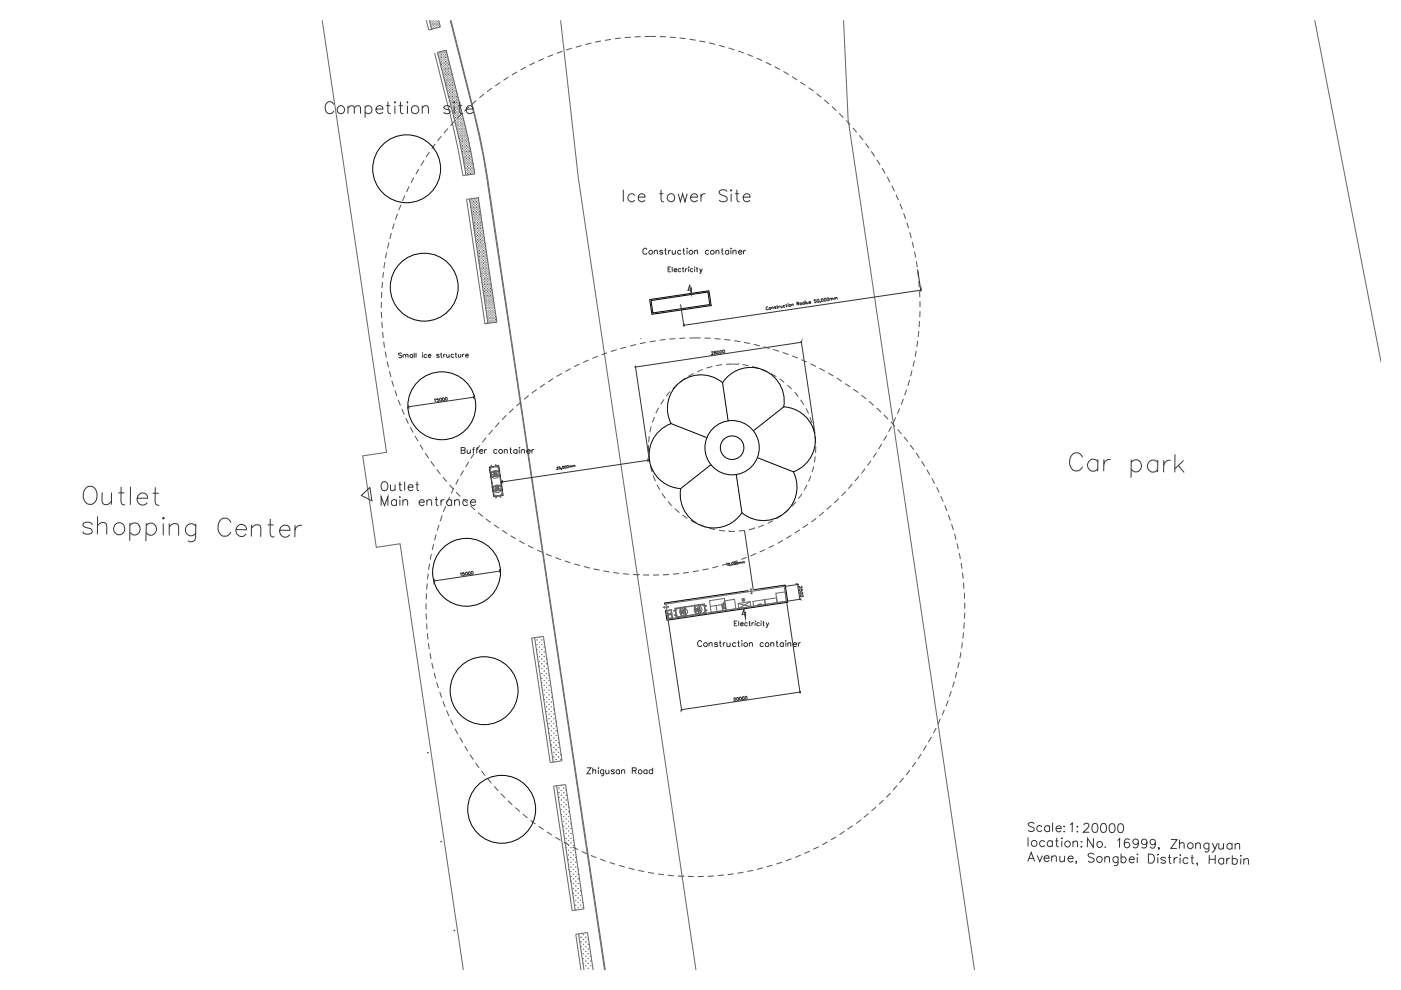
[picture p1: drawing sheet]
<svg xmlns="http://www.w3.org/2000/svg" width="297mm" height="210mm" viewBox="0 0 297 210" stroke-linecap="round" stroke-linejoin="round" font-family="sans-serif">
<g fill="none" stroke="#666" stroke-width=".21">
<path d="M90.4 4.3l.5 2.1M91 4.3l.5 1.9 1.9-.5-.4-1.4M92.1 11.3l3.8 14.9 1.2 5.5 1.1 5.6M92.7 11.1l1.9-.5a216.9 216.9 0 0 1 6.1 26.3l-1.9 .2a228.2 228.2 0 0 0-6.1-26zM95.4 4.3l5.3 20.7 1.8 8.2 25.7 172.5M95.6 4.3l6.2 24.8 1.5 8.3M118.9 4.3l3.7 33.5M178.8 4.3l1 21 26.8 180.4M278.8 4.3l14 72.5M98.9 42.3l3.9 26.3h.6l-3.8-26.4 1.8-.3 4 26.4-2 .3M108.4 72l19.9 133.7M126.7 65.5l20.9 140.2"/>
<path d="M112.7 135.3l.7-.1 3.9 26.4-.6 .1zM113.4 135.2l1.8-.3 1.3 8.4 2.7 18-1.9 .3M113.9 135.6v.1M113.9 136.6v.2v-.1M113.9 137.6v.2v-.1M113.9 138.7h.1M114.4 135.1v.1l.1-.1M114.4 136.1v.1h.1M114.4 137.1v.2l.1-.1M114.4 138.1v.2l.1-.1M114.4 139.2v.1l.1-.1M114.9 135.6v.1h.1"/>
<path d="M114.9 136.6v.2l.1-.1M114.9 137.6v.2l.1-.1M114.9 138.7v.1l.1-.1M114.9 139.7v.1l.1-.1M115.4 136.1v.1M115.4 137.1v.2l.1-.1M115.4 138.1v.2l.1-.1M115.4 139.2v.1l.1-.1M115.9 139.7h.1M114.4 140.1v.2l.1-.1M114.4 141.2v.1l.1-.1M114.5 142.2l-.1 .1"/>
<path d="M114.9 140.6v.2l.1-.1M114.9 141.7v.1l.1-.1M114.9 142.7v.1l.1-.1M114.9 143.7v.1l.1-.1M114.9 144.7v.1h.1M115 145.8h-.1M115.4 140.1v.2l.1-.1M115.4 141.2v.1l.1-.1M115.4 142.2v.1l.1-.1M115.4 143.2v.1l.1-.1M115.4 144.2v.1l.1-.1M115.4 145.2v.1h.1"/>
<path d="M115.4 146.2v.2l.1-.1M115.4 147.2v.2l.1-.1M115.4 148.3v.1l.1-.1M115.9 140.6v.2l.1-.1M115.9 141.7v.1l.1-.1M115.9 142.7v.1l.1-.1M115.9 143.7v.1l.1-.1M115.9 144.7v.1h.1M115.9 145.7v.2l.1-.1M115.9 146.7v.2l.1-.1M115.9 147.8v.1l.1-.1M115.9 148.8v.1"/>
<path d="M115.9 149.8v.1M115.9 150.8v.1M115.9 151.8v.1M116.4 143.2l.1 .1M116.4 144.2v.1l.1-.1M116.4 145.2v.1h.1M116.4 146.2v.2l.1-.1M116.4 147.2v.2l.1-.1M116.4 148.3v.1M116.4 149.3v.1M116.4 150.3v.1M116.4 151.3v.1"/>
<path d="M116.4 152.3v.2M116.4 153.3v.2M116.4 154.4v.1M116.4 155.4v.1M116.9 146.7v.2l.1-.1M116.9 147.8v.1M116.9 148.8v.1M116.9 149.8v.1M116.9 150.8v.1M116.9 151.8v.1M116.9 152.8v.2M116.9 153.9v.1"/>
<path d="M116.9 154.9v.1M116.9 155.9v.1M116.9 156.9v.1M116.9 157.9v.1M116.9 158.9v.2M117.4 150.3v.1M117.4 151.3v.1M117.4 152.3v.2M117.4 153.3v.2M117.4 154.4v.1M117.4 155.4v.1M117.4 156.4v.1"/>
<path d="M117.4 157.4v.1M117.4 158.4v.2M117.4 159.4v.2M117.9 152.9v.1M117.9 153.9v.1M117.9 154.9v.1M117.9 155.9v.1M117.9 156.9v.1M117.9 157.9v.1M117.9 158.9v.2M117.9 159.9v.2M118.4 156.4v.1"/>
<path d="M118.4 157.4v.1M118.4 158.4v.2M118.4 159.4v.2M118.9 159.9v.2M117.4 166.7l2.5-.4 3.9 26.4-2.5 .4zM117.4 160.4v.2M117.4 161.4v.2M117.9 160.9v.2M118 166.6l3.9 26.4M118.4 160.4v.2M118.9 160.9v.2M122.7 198l1.1 7.7"/>
<path d="M123.2 205.7l-1.1-7.6 2.5-.4 1.2 8"/>
</g>
<g fill="none" stroke="#000" stroke-width=".21">
<circle cx="90.7" cy="159.6" r=".04"/>
<circle cx="93.5" cy="178.4" r=".04"/>
<circle cx="96.3" cy="197.3" r=".04"/>
</g>
<g fill="none" stroke="#666" stroke-width=".21">
<path d="M116 148.8l-.1 .1M116 149.8l-.1 .1M116 150.8l-.1 .1M116 151.9h-.1M116.5 148.3l-.1 .1M116.5 149.3l-.1 .1M116.5 150.3l-.1 .1M116.5 151.4h-.1M117 147.8l-.1 .1M117 148.8l-.1 .1M117 149.8l-.1 .1M117 150.8l-.1 .1"/>
<path d="M117.5 150.3l-.1 .1"/>
</g>
<path d="M116.5 152.4l-.1 .1M116.5 153.4l-.1 .1M116.5 154.4l-.1 .1M117 151.9h-.1M117 152.9l-.1 .1M117 153.9l-.1 .1M117.5 151.4h-.1M117.5 152.4l-.1 .1M117.5 153.4l-.1 .1" fill="none" stroke="#666" stroke-width=".21"/>
<g fill="none" stroke="#666" stroke-width=".21">
<path d="M116.5 155.4l-.1 .1M117 154.9l-.1 .1M117 155.9l-.1 .1M117 156.9l-.1 .1M117 157.9l-.1 .1M117 158.9l-.1 .2M117.3 159.4l.1 .2 .1-.2M117.5 154.4l-.1 .1M117.5 155.4l-.1 .1M117.5 156.4l-.1 .1M117.5 157.4l-.1 .1M117.5 158.4l-.1 .2"/>
<path d="M117.8 159.9l.1 .2 .1-.2M118 153.9l-.1 .1M118 154.9l-.1 .1M118 155.9l-.1 .1M118 156.9l-.1 .1M118 157.9l-.1 .1M118 158.9l-.1 .2M118.4 156.5h.1M118.5 157.4l-.1 .1M118.5 158.4l-.1 .2M118.5 159.4l-.1 .2M117.3 160.5l.1 .1 .1-.1"/>
<path d="M117.3 161.5l.1 .1M117.5 161.5l-.1 .1M117.8 161l.1 .1 .1-.1M118.3 160.5l.1 .1 .1-.1M118.8 161l.1 .1 .1-.1M119 160l-.1 .1"/>
</g>
<g fill="none" stroke="#666" stroke-width=".21">
<path d="M113.8 137.7l.1 .1M113.8 136.7l.1 .1M113.8 135.7h.1M114.3 139.2l.1 .1M114.3 138.2l.1 .1M114.3 137.2l.1 .1M114.3 136.2h.1M114.3 135.1l.1 .1M114.8 139.7l.1 .1M114.8 138.7l.1 .1M114.8 137.7l.1 .1M114.8 136.7l.1 .1"/>
<path d="M114.8 135.7h.1M115.3 139.2l.1 .1M115.3 138.2l.1 .1M115.3 137.2l.1 .1M115.3 136.2h.1M115.8 139.7l.1 .1M115.8 138.7h.1M114.3 141.2l.1 .1M114.3 140.2l.1 .1M114.8 144.8h.1M114.8 143.7l.1 .1M114.8 142.7l.1 .1"/>
<path d="M114.8 141.7l.1 .1M114.8 140.7l.1 .1M115.3 148.3l.1 .1M115.3 147.3l.1 .1M115.3 146.3l.1 .1M115.3 145.3h.1M115.3 144.2l.1 .1M115.3 143.2l.1 .1M115.3 142.2l.1 .1M115.3 141.2l.1 .1M115.3 140.2l.1 .1M115.8 150.8l.1 .1"/>
<path d="M115.8 149.8l.1 .1M115.8 148.8l.1 .1M115.8 147.8l.1 .1M115.8 146.8l.1 .1M115.8 145.8l.1 .1M115.8 144.8h.1M115.8 143.7l.1 .1M115.8 142.7l.1 .1M115.8 141.7l.1 .1M115.8 140.7l.1 .1M115.9 151.9h.1M116.3 154.4l.1 .1"/>
<path d="M116.3 153.4l.1 .1M116.3 152.4l.1 .1M116.3 151.4h.1M116.3 150.3l.1 .1M116.3 149.3l.1 .1M116.3 148.3l.1 .1M116.3 147.3l.1 .1M116.3 146.3l.1 .1M116.3 145.3h.1M116.3 144.2l.1 .1M116.3 143.2l.1 .1M116.3 142.2v.1"/>
<path d="M116.4 155.5h.1M116.8 157.9l.1 .1M116.8 156.9l.1 .1M116.8 155.9l.1 .1M116.8 154.9l.1 .1M116.8 153.9l.1 .1M116.8 152.9l.1 .1M116.8 151.9h.1M116.8 150.8l.1 .1M116.8 149.8l.1 .1M116.8 148.8l.1 .1M116.8 147.8l.1 .1"/>
<path d="M116.8 146.8l.1 .1M116.8 145.8h.1M117.3 158.4l.1 .2M117.3 157.4l.1 .1M117.3 156.4l.1 .1M117.3 155.4l.1 .1M117.3 154.4l.1 .1M117.3 153.4l.1 .1M117.3 152.4l.1 .1M117.3 151.4h.1M117.3 150.3l.1 .1M117.3 149.3l.1 .1"/>
<path d="M117.8 158.9l.1 .2M117.8 157.9l.1 .1M117.8 156.9l.1 .1M117.8 155.9l.1 .1M117.8 154.9l.1 .1M117.8 153.9l.1 .1M117.8 152.9l.1 .1M118.3 159.4l.1 .2M118.3 158.4l.1 .2M118.3 157.4l.1 .1M118.3 156.4l.1 .1M118.8 159.9l.1 .2"/>
<path d="M118.1 166.6h-.1M118.5 167v.1l.1-.1M118.5 168v.2l.1-.2M118.5 169v.2l.1-.1M118.6 170.1v.1M119 166.5v.1l.1-.1M119 167.5v.2l.1-.2M119 168.5v.2l.1-.2M119 169.5v.2l.1-.1M119 170.5v.2l.1-.1M119 171.5v.2l.1-.1M119 172.6v.1l.1-.1"/>
<path d="M119.1 173.6v.1M119.5 167v.1l.1-.1M119.5 168v.2l.1-.2M119.5 169v.2l.1-.1M119.5 170v.2l.1-.1M119.5 171v.2l.1-.1M119.5 172.1v.1l.1-.1M119.5 173.1v.1l.1-.1M119.5 174.1v.1l.1-.1M119.5 175.1v.1l.1-.1M119.5 176.1v.1h.1M119.6 177.2h.1"/>
<path d="M120 167.5l.1 .1M120 168.5v.2l.1-.2M120 169.5v.2l.1-.1M120 170.5v.2l.1-.1M120 171.5v.2l.1-.1M120 172.6v.1l.1-.1M120 173.6v.1l.1-.1M120 174.6v.1l.1-.1M120 175.6v.1h.1M120 176.6v.2l.1-.1M120 177.6v.2l.1-.1M120 178.7v.1l.1-.1"/>
<path d="M120 179.7v.1l.1-.1M120.6 171v.1M120.6 172.1v.1v-.1M120.6 173.1v.1v-.1M120.6 174.1v.1v-.1M120.6 175.1v.1v-.1M120.6 176.1v.1M120.6 177.1v.2v-.1M120.6 178.2v.1v-.1M120.6 179.2v.1v-.1M121.1 174.6v.1v-.1M121.1 175.6v.1"/>
<path d="M121.1 176.6v.2v-.1M121.1 177.6v.2v-.1M121.1 178.7v.1v-.1M121.1 179.7v.1M121.6 178.2v.1l.1-.1M121.6 179.2v.1M120.6 180.2v.1M120.6 181.2v.1M120.6 182.2v.1M120.6 183.2v.2M121.1 180.7v.1M121.1 181.7v.1"/>
<path d="M121.1 182.7v.2M121.1 183.7v.2M121.1 184.8v.1M121.1 185.8v.1M121.1 186.7v.2M121.6 180.2v.1M121.6 181.2v.1M121.6 182.2v.1M121.6 183.2v.2M121.6 184.2v.2M121.6 185.3v.1M121.6 186.2v.2"/>
<path d="M121.6 187.3v.1M121.6 188.3v.1M121.6 189.3v.1M121.6 190.3v.1M122.1 181.7v.1M122.1 182.7v.2M122.1 183.7v.2M122.1 184.8v.1M122.1 185.8v.1M122.1 186.7v.2M122.1 187.8v.1M122.1 188.8v.1"/>
<path d="M122.1 189.8v.1M122.1 190.8v.1M122.1 191.8v.2M122.1 192.8v.2M122.6 184.3v.1M122.6 185.3v.1M122.6 186.2v.2M122.6 187.3v.1M122.6 188.3v.1M122.6 189.3v.1M122.6 190.3v.1M122.6 191.3v.1"/>
<path d="M122.6 192.3v.2M123.1 187.8v.1M123.1 188.8v.1M123.1 189.8v.1M123.1 190.8v.1M123.1 191.8v.2M123.6 191.3v.1M123.6 192.3v.2"/>
</g>
<g fill="none" stroke="#666" stroke-width=".21">
<path d="M121.1 179.7v.1M121.7 179.2l-.1 .1M120.6 180.2v.1M120.6 181.2v.1M120.6 182.3h.1M120.6 183.3v.1M121.1 180.7v.1M121.1 181.8h.1M121.1 182.8v.1M121.7 180.2l-.1 .1M121.7 181.2l-.1 .1M121.7 182.3h-.1"/>
<path d="M122.2 181.8h-.1"/>
</g>
<path d="M121.1 183.8v.1M121.1 184.8v.1M121.1 185.8v.1M121.7 183.3l-.1 .1M121.7 184.3l-.1 .1M121.7 185.3l-.1 .1M122.2 182.8l-.1 .1M122.2 183.8l-.1 .1M122.2 184.8l-.1 .1" fill="none" stroke="#666" stroke-width=".21"/>
<g fill="none" stroke="#666" stroke-width=".21">
<path d="M121.1 186.8v.1M121.7 186.3l-.1 .1M121.7 187.3l-.1 .1M121.7 188.3l-.1 .1M121.7 189.3l-.1 .1M121.7 190.3l-.1 .1M122 190.9h.2M122 191.9h.2M122 192.9l.1 .1M122.2 185.8l-.1 .1M122.2 186.8l-.1 .1M122.2 187.8l-.1 .1"/>
<path d="M122.2 188.8l-.1 .1M122.2 189.8l-.1 .1M122.2 192.9l-.1 .1M122.5 191.4h.2M122.5 192.4h.2M122.7 185.3l-.1 .1M122.7 186.3l-.1 .1M122.7 187.3l-.1 .1M122.7 188.3l-.1 .1M122.7 189.3l-.1 .1M122.7 190.3l-.1 .1M123 191.9h.2"/>
<path d="M123.1 187.9h.1M123.2 188.8l-.1 .1M123.2 189.8l-.1 .1M123.2 190.9h-.1M123.5 192.4h.2M123.6 191.4h.1"/>
</g>
<g fill="none" stroke="#666" stroke-width=".21">
<path d="M118.4 169.1l.1 .1M118.9 172.6l.1 .1M118.9 171.6l.1 .1M118.9 170.6l.1 .1M118.9 169.6l.1 .1M119.5 176.2h.1M119.5 175.1v.1M119.5 174.1v.1M119.5 173.1v.1M119.5 172.1v.1M119.5 171.1v.1M119.5 170.1v.1"/>
<path d="M120 179.7v.1M120 178.7v.1M120 177.7v.1M120 176.7v.1M120 175.7h.1M120 174.6v.1M120 173.6v.1M120 172.6v.1M120 171.6v.1M120 170.6v.1M120.5 179.2l.1 .1M120.5 178.2l.1 .1"/>
<path d="M120.5 177.2l.1 .1M120.5 176.2h.1M120.5 175.1l.1 .1M120.5 174.1l.1 .1M120.5 173.1l.1 .1M120.5 172.1l.1 .1M120.5 171.1l.1 .1M121 179.7l.1 .1M121 178.7l.1 .1M121 177.7l.1 .1M121 176.7l.1 .1M121 175.7h.1"/>
<path d="M121 174.6l.1 .1M121 173.6v.1M121.5 179.2l.1 .1M121.5 178.2l.1 .1M121.5 177.2h.1M120.5 182.3h.1M120.5 181.2l.1 .1M120.5 180.2l.1 .1M120.5 183.3l.1 .1M121 185.8l.1 .1M121 184.8l.1 .1M121 183.8l.1 .1"/>
<path d="M121 182.8l.1 .1M121 181.8h.1M121 180.7l.1 .1M121 186.9h.1M121.5 189.3l.1 .1M121.5 188.3l.1 .1M121.5 187.3l.1 .1M121.5 186.3l.1 .1M121.5 185.3l.1 .1M121.5 184.3l.1 .1M121.5 183.3l.1 .1M121.5 182.3h.1"/>
<path d="M121.5 181.2l.1 .1M121.5 180.2l.1 .1M122 189.8l.1 .1M122 188.8l.1 .1M122 187.8l.1 .1M122 186.8l.1 .1M122 185.8l.1 .1M122 184.8l.1 .1M122 183.8l.1 .1M122 182.8l.1 .1M122 181.8h.1M122 180.7l.1 .1"/>
<path d="M122.5 190.3l.1 .1M122.5 189.3l.1 .1M122.5 188.3l.1 .1M122.5 187.3l.1 .1M122.5 186.3l.1 .1M122.5 185.3l.1 .1M122.5 184.3l.1 .1M123 190.9h.1M123 189.8l.1 .1M123 188.8l.1 .1M123 187.8l.1 .1M123.5 191.4h.1"/>
</g>
<g fill="none" stroke="#666" stroke-width=".21">
<path d="M92.9 11.2h.1M92.9 11.5v.1M92.9 11.9v.1M93.2 11v.1M93.2 11.4h.1M93.2 11.7v.1M93.2 12.1h.1M93.2 12.5h.1M93.3 11.2h.1M93.3 11.5v.1M93.3 11.9v.1M93.3 12.2v.1"/>
<path d="M93.3 12.6v.1M93.3 13h.1M93.3 13.3v.1M93.5 11v.1M93.5 11.4h.1M93.5 11.7v.1M93.5 12.1h.1M93.5 12.5h.1M93.5 12.8h.1M93.5 13.2h.1M93.5 13.5v.1M93.5 13.9h.1"/>
<path d="M93.7 11.2h.1M93.7 11.5v.1M93.7 11.9v.1M93.7 12.2v.1M93.7 12.6v.1M93.7 13h.1M93.7 13.3v.1M93.7 13.7h.1M93.7 14.1h.1M93.7 14.4h.1M93.7 14.8h.1M93.9 11v.1"/>
<path d="M93.9 11.4h.1M93.9 11.7v.1M93.9 12.1h.1M93.9 12.5h.1M93.9 12.8h.1M93.9 13.2h.1M93.9 13.5v.1M93.9 13.9h.1M93.9 14.2v.1M93.9 14.6v.1M93.9 15h.1M93.9 15.3v.1"/>
<path d="M98.8 37.1l-.6 .2M118.4 168l.1 .2M118.4 167l.1 .1M118.9 168.5l.1 .2M118.9 167.5l.1 .2M118.9 166.5l.1 .1M119.5 169.1v.1M119.5 168v.2M119.5 167v.1M120 169.6v.1M120 168.5v.2M120 167.5v.2"/>
</g>
<g fill="none" stroke="#666" stroke-width=".21">
<path d="M94.1 10.8v.1M94.1 11.2h.1M94.1 11.5v.1M94.1 11.9v.1M94.1 12.2v.1M94.1 12.6v.1M94.1 13h.1M94.1 13.3v.1M94.1 13.7h.1M94.1 14.1h.1M94.1 14.4h.1M94.1 14.8h.1"/>
<path d="M94.1 15.1v.1M94.1 15.5v.1M94.1 15.8v.1M94.2 11v.1M94.2 11.4h.1M94.2 11.7v.1M94.2 12.1h.1M94.2 12.5h.1M94.2 12.8h.1M94.2 13.2h.1M94.2 13.5v.1M94.2 13.9h.1"/>
<path d="M94.2 14.2v.1M94.2 14.6v.1M94.2 15h.1M94.2 15.3v.1M94.2 15.7h.1M94.2 16v.1M94.2 16.4h.1M94.2 16.7v.1"/>
</g>
<g fill="none" stroke="#666" stroke-width=".21">
<path d="M94.4 10.8v.1M94.4 11.2h.1M94.4 11.5v.1M94.4 11.9v.1M94.4 12.2v.1M94.4 12.6v.1M94.4 13h.1M94.4 13.3v.1M94.4 13.7h.1M94.4 14.1h.1M94.4 14.4h.1M94.4 14.8h.1"/>
<path d="M94.4 15.1v.1M94.4 15.5v.1M94.4 15.8v.1M94.4 16.2v.1M94.4 16.6h.1M94.4 16.9v.1M94.4 17.3h.1M94.6 10.6v.1M94.6 11v.1M94.6 11.4h.1M94.6 11.7v.1M94.6 12.1h.1"/>
<path d="M94.6 12.5h.1M94.6 12.8h.1M94.6 13.2h.1M94.6 13.5v.1M94.6 13.9h.1M94.6 14.2v.1M94.6 14.6v.1M94.6 15h.1M94.6 15.3v.1M94.6 15.7h.1M94.6 16v.1M94.6 16.4h.1"/>
<path d="M94.6 16.7v.1M94.6 17.1v.1M94.6 17.5h.1M94.6 17.8v.1M94.6 18.2h.1M94.8 11.5v.1M94.8 11.9v.1M94.8 12.2v.1M94.8 12.6v.1M94.8 13h.1M94.8 13.3v.1M94.8 13.7h.1"/>
<path d="M94.8 14.1h.1M94.8 14.4h.1M94.8 14.8h.1M94.8 15.1v.1M94.8 15.5v.1M94.8 15.8v.1M94.8 16.2v.1M94.8 16.6h.1M94.8 16.9v.1M94.8 17.3h.1M94.8 17.7h.1M94.8 18h.1"/>
<path d="M94.8 18.4h.1M94.8 18.7v.1M94.9 12.1h.1M94.9 12.5h.1M94.9 12.8h.1M94.9 13.2h.1M94.9 13.5v.1M94.9 13.9h.1M94.9 14.2v.1M94.9 14.6v.1M94.9 15h.1M94.9 15.3v.1"/>
<path d="M94.9 15.7h.1M94.9 16v.1M94.9 16.4h.1M94.9 16.7v.1M94.9 17.1v.1M94.9 17.5h.1M94.9 17.8v.1M94.9 18.2h.1M94.9 18.6h.1M94.9 18.9h.1M94.9 19.3h.1M94.9 19.6v.1"/>
<path d="M95.1 13h.1M95.1 13.3v.1M95.1 13.7h.1M95.1 14.1h.1M95.1 14.4h.1M95.1 14.8h.1M95.1 15.1v.1M95.1 15.5v.1M95.1 15.8v.1M95.1 16.2v.1M95.1 16.6h.1M95.1 16.9v.1"/>
<path d="M95.1 17.3h.1M95.1 17.7h.1M95.1 18h.1M95.1 18.4h.1M95.1 18.7v.1M95.1 19.1h.1M95.1 19.4v.1M95.1 19.8v.1M95.3 13.5v.1M95.3 13.9h.1M95.3 14.2v.1M95.3 14.6v.1"/>
<path d="M95.3 15h.1M95.3 15.3v.1M95.3 15.7h.1M95.3 16v.1M95.3 16.4h.1M95.3 16.7v.1M95.3 17.1v.1M95.3 17.5h.1M95.3 17.8v.1M95.3 18.2h.1M95.3 18.6h.1M95.3 18.9h.1"/>
<path d="M95.3 19.3h.1M95.3 19.6v.1M95.3 20h.1M95.5 14.4h.1M95.5 14.8h.1M95.5 15.1v.1M95.5 15.5v.1M95.5 15.8v.1M95.5 16.2v.1M95.5 16.6h.1M95.5 16.9v.1M95.5 17.3h.1"/>
<path d="M95.5 17.7h.1M95.5 18h.1M95.5 18.4h.1M95.5 18.7v.1M95.5 19.1h.1M95.5 19.4v.1M95.5 19.8v.1M95.7 15h.1M95.7 15.3v.1M95.7 15.7h.1M95.7 16v.1M95.7 16.4h.1"/>
<path d="M95.7 16.7v.1M95.7 17.1v.1M95.7 17.5h.1M95.7 17.8v.1M95.7 18.2h.1M95.7 18.6h.1M95.7 18.9h.1M95.7 19.3h.1M95.7 19.6v.1M95.7 20h.1M95.8 15.8v.1M95.8 16.2v.1"/>
<path d="M95.8 16.6h.1M95.8 16.9v.1M95.8 17.3h.1M95.8 17.7h.1M95.8 18h.1M95.8 18.4h.1M95.8 18.7v.1M95.8 19.1h.1M95.8 19.4v.1M95.8 19.8v.1M96 16.4h.1M96 16.7v.1"/>
<path d="M96 17.1v.1M96 17.5h.1M96 17.8v.1M96 18.2h.1M96 18.6h.1M96 18.9h.1M96 19.3h.1M96 19.6v.1M96 20h.1M96.2 17.3h.1M96.2 17.7h.1M96.2 18h.1"/>
<path d="M96.2 18.4h.1M96.2 18.7v.1M96.2 19.1h.1M96.2 19.4v.1M96.2 19.8v.1M96.4 17.8v.1M96.4 18.2h.1M96.4 18.6h.1M96.4 18.9h.1M96.4 19.3h.1M96.4 19.6v.1M96.4 20h.1"/>
<path d="M96.5 18.7v.1M96.5 19.1h.1M96.5 19.4v.1M96.5 19.8v.1M96.8 19.3h.1M96.8 19.6v.1M96.8 20h.1M96.9 19.8v.1M95.1 20.2h.1M95.3 20.3v.1M95.3 20.7v.1M95.3 21.1h.1"/>
<path d="M95.5 20.2h.1M95.5 20.5v.1M95.5 20.9h.1M95.5 21.2v.1M95.5 21.6h.1M95.7 20.3v.1M95.7 20.7v.1M95.7 21.1h.1M95.7 21.4v.1M95.7 21.8h.1M95.7 22.2h.1M95.7 22.5h.1"/>
<path d="M95.8 20.2h.1M95.8 20.5v.1M95.8 20.9h.1M95.8 21.2v.1M95.8 21.6h.1M95.8 21.9v.1M95.8 22.3v.1M95.8 22.7h.1M95.8 23v.1M96 20.3v.1M96 20.7v.1M96 21.1h.1"/>
<path d="M96 21.4v.1M96 21.8h.1M96 22.2h.1M96 22.5h.1M96 22.9h.1M96 23.2v.1M96 23.6h.1M96 23.9v.1M96.2 20.2h.1M96.2 20.5v.1M96.2 20.9h.1M96.2 21.2v.1"/>
<path d="M96.2 21.6h.1M96.2 21.9v.1M96.2 22.3v.1M96.2 22.7h.1M96.2 23v.1M96.2 23.4h.1M96.2 23.8h.1M96.2 24.1h.1M96.2 24.5h.1M96.4 20.3v.1M96.4 20.7v.1M96.4 21.1h.1"/>
<path d="M96.4 21.4v.1M96.4 21.8h.1M96.4 22.2h.1M96.4 22.5h.1M96.4 22.9h.1M96.4 23.2v.1M96.4 23.6h.1M96.4 23.9v.1M96.4 24.3v.1M96.4 24.7h.1M96.4 25v.1M96.4 25.4h.1"/>
<path d="M96.5 20.2h.1M96.5 20.5v.1M96.5 20.9h.1M96.5 21.2v.1M96.5 21.6h.1M96.5 21.9v.1M96.5 22.3v.1M96.5 22.7h.1M96.5 23v.1M96.5 23.4h.1M96.5 23.8h.1M96.5 24.1h.1"/>
<path d="M96.5 24.5h.1M96.5 24.8v.1M96.5 25.2h.1M96.5 25.5v.1M96.5 25.9v.1M96.8 20.3v.1M96.8 20.7v.1M96.8 21.1h.1M96.8 21.4v.1M96.8 21.8h.1M96.8 22.2h.1M96.8 22.5h.1"/>
<path d="M96.8 22.9h.1M96.8 23.2v.1M96.8 23.6h.1M96.8 23.9v.1M96.8 24.3v.1M96.8 24.7h.1M96.8 25v.1M96.8 25.4h.1M96.8 25.8h.1M96.8 26.1h.1M96.8 26.4v.1M96.8 26.8v.1"/>
<path d="M96.9 20.2h.1M96.9 20.5v.1M96.9 20.9h.1M96.9 21.2v.1M96.9 21.6h.1M96.9 21.9v.1M96.9 22.3v.1M96.9 22.7h.1M96.9 23v.1M96.9 23.4h.1M96.9 23.8h.1M96.9 24.1h.1"/>
<path d="M96.9 24.5h.1M96.9 24.8v.1M96.9 25.2h.1M96.9 25.5v.1M96.9 25.9v.1M96.9 26.3h.1M96.9 26.6v.1M96.9 27h.1M96.9 27.4h.1M97.1 20.7v.1M97.1 21.1h.1M97.1 21.4v.1"/>
<path d="M97.1 21.8h.1M97.1 22.2h.1M97.1 22.5h.1M97.1 22.9h.1M97.1 23.2v.1M97.1 23.6h.1M97.1 23.9v.1M97.1 24.3v.1M97.1 24.7h.1M97.1 25v.1M97.1 25.4h.1M97.1 25.8h.1"/>
<path d="M97.1 26.1h.1M97.1 26.4v.1M97.1 26.8v.1M97.1 27.1v.1M97.1 27.5v.1M97.1 27.9v.1M97.1 28.3h.1M97.3 21.3h.1M97.3 21.6h.1M97.3 21.9v.1M97.3 22.3v.1M97.3 22.7h.1"/>
<path d="M97.3 23v.1M97.3 23.4h.1M97.3 23.8h.1M97.3 24.1h.1M97.3 24.5h.1M97.3 24.8v.1M97.3 25.2h.1M97.3 25.5v.1M97.3 25.9v.1M97.3 26.3h.1M97.3 26.6v.1M97.3 27h.1"/>
<path d="M97.3 27.4h.1M97.3 27.7h.1M97.3 28.1h.1M97.3 28.4v.1M97.3 28.8h.1M97.3 29.1v.1M97.5 22.2h.1M97.5 22.5h.1M97.5 22.9h.1M97.5 23.2v.1M97.5 23.6h.1M97.5 23.9v.1"/>
<path d="M97.5 24.3v.1M97.5 24.7h.1M97.5 25v.1M97.5 25.4h.1M97.5 25.8h.1M97.5 26.1h.1M97.5 26.4v.1M97.5 26.8v.1M97.5 27.1v.1M97.5 27.5v.1M97.5 27.9v.1M97.5 28.3h.1"/>
<path d="M97.5 28.6v.1M97.5 29h.1M97.5 29.3v.1M97.5 29.7h.1M97.5 30v.1M97.6 22.7h.1M97.6 23v.1M97.6 23.4h.1M97.6 23.8h.1M97.6 24.1h.1M97.6 24.5h.1M97.6 24.8v.1"/>
<path d="M97.6 25.2h.1M97.6 25.5v.1M97.6 25.9v.1M97.6 26.3h.1M97.6 26.6v.1M97.6 27h.1M97.6 27.4h.1M97.6 27.7h.1M97.6 28.1h.1M97.6 28.4v.1M97.6 28.8h.1M97.6 29.1v.1"/>
<path d="M97.6 29.5v.1M97.6 29.9h.1M97.6 30.2v.1M97.6 30.6h.1M97.8 23.6h.1M97.8 23.9v.1M97.8 24.3v.1M97.8 24.7h.1M97.8 25v.1M97.8 25.4h.1M97.8 25.8h.1M97.8 26.1h.1"/>
<path d="M97.8 26.4v.1M97.8 26.8v.1M97.8 27.1v.1M97.8 27.5v.1M97.8 27.9v.1M97.8 28.3h.1M97.8 28.6v.1M97.8 29h.1M97.8 29.3v.1M97.8 29.7h.1M97.8 30v.1M97.8 30.4v.1"/>
<path d="M97.8 30.7v.1M97.8 31.1v.1M97.8 31.5h.1M98 24.1h.1M98 24.5h.1M98 24.8v.1M98 25.2h.1M98 25.5v.1M98 25.9v.1M98 26.3h.1M98 26.6v.1M98 27h.1"/>
<path d="M98 27.4h.1M98 27.7h.1M98 28.1h.1M98 28.4v.1M98 28.8h.1M98 29.1v.1M98 29.5v.1M98 29.9h.1M98 30.2v.1M98 30.6h.1M98 31h.1M98 31.3h.1"/>
<path d="M98 31.7h.1M98 32v.1M98 32.4h.1M98.2 25v.1M98.2 25.4h.1M98.2 25.8h.1M98.2 26.1h.1M98.2 26.4v.1M98.2 26.8v.1M98.2 27.1v.1M98.2 27.5v.1M98.2 27.9v.1"/>
<path d="M98.2 28.3h.1M98.2 28.6v.1M98.2 29h.1M98.2 29.3v.1M98.2 29.7h.1M98.2 30v.1M98.2 30.4v.1M98.2 30.7v.1M98.2 31.1v.1M98.2 31.5h.1M98.2 31.8v.1M98.2 32.2h.1"/>
<path d="M98.2 32.6h.1M98.2 32.9h.1M98.2 33.3h.1M98.4 25.5v.1M98.4 25.9v.1M98.4 26.3h.1M98.4 26.6v.1M98.4 27h.1M98.4 27.4h.1M98.4 27.7h.1M98.4 28.1h.1M98.4 28.4v.1"/>
<path d="M98.4 28.8h.1M98.4 29.1v.1M98.4 29.5v.1M98.4 29.9h.1M98.4 30.2v.1M98.4 30.6h.1M98.4 31h.1M98.4 31.3h.1M98.4 31.7h.1M98.4 32v.1M98.4 32.4h.1M98.4 32.7v.1"/>
<path d="M98.4 33.1v.1M98.4 33.5h.1M98.4 33.8v.1M98.4 34.2h.1M98.4 34.5v.1M98.5 26.4v.1M98.5 26.8v.1M98.5 27.1v.1M98.5 27.5v.1M98.5 27.9v.1M98.5 28.3h.1M98.5 28.6v.1"/>
<path d="M98.5 29h.1M98.5 29.3v.1M98.5 29.7h.1M98.5 30v.1M98.5 30.4v.1M98.5 30.7v.1M98.5 31.1v.1M98.5 31.5h.1M98.5 31.8v.1M98.5 32.2h.1M98.5 32.6h.1M98.5 32.9h.1"/>
<path d="M98.5 33.3h.1M98.5 33.6v.1M98.5 34v.1M98.5 34.3v.1M98.5 34.7v.1M98.5 35.1h.1M98.5 35.4v.1M98.7 27h.1M98.7 27.4h.1M98.7 27.7h.1M98.7 28.1h.1M98.7 28.4v.1"/>
<path d="M98.7 28.8h.1M98.7 29.1v.1M98.7 29.5v.1M98.7 29.9h.1M98.7 30.2v.1M98.7 30.6h.1M98.7 31h.1M98.7 31.3h.1M98.7 31.7h.1M98.7 32v.1M98.7 32.4h.1M98.7 32.7v.1"/>
<path d="M98.7 33.1v.1M98.7 33.5h.1M98.7 33.8v.1M98.7 34.2h.1M98.7 34.5v.1M98.7 34.9h.1M98.7 35.2v.1M98.7 35.6v.1M98.7 36h.1M98.7 36.3v.1M98.7 36.7h.1M98.9 27.9v.1"/>
<path d="M98.9 28.3h.1M98.9 28.6v.1M98.9 29h.1M98.9 29.3v.1M98.9 29.7h.1M98.9 30v.1M98.9 30.4v.1M98.9 30.7v.1M98.9 31.1v.1M98.9 31.5h.1M98.9 31.8v.1M98.9 32.2h.1"/>
<path d="M98.9 32.6h.1M98.9 32.9h.1M98.9 33.3h.1M98.9 33.6v.1M98.9 34v.1M98.9 34.3v.1M98.9 34.7v.1M98.9 35.1h.1M98.9 35.4v.1M98.9 35.8h.1M98.9 36.2h.1M98.9 36.5h.1"/>
<path d="M98.9 36.9h.1M99.1 28.8h.1M99.1 29.1v.1M99.1 29.5v.1M99.1 29.9h.1M99.1 30.2v.1M99.1 30.6h.1M99.1 31h.1M99.1 31.3h.1M99.1 31.7h.1M99.1 32v.1M99.1 32.4h.1"/>
<path d="M99.1 32.7v.1M99.1 33.1v.1M99.1 33.5h.1M99.1 33.8v.1M99.1 34.2h.1M99.1 34.5v.1M99.1 34.9h.1M99.1 35.2v.1M99.1 35.6v.1M99.1 36h.1M99.1 36.3v.1M99.1 36.7h.1"/>
<path d="M99.1 37.1h.1M99.3 29.7h.1M99.3 30v.1M99.3 30.4v.1M99.3 30.7v.1M99.3 31.1v.1M99.3 31.5h.1M99.3 31.8v.1M99.3 32.2h.1M99.3 32.6h.1M99.3 32.9h.1M99.3 33.3h.1"/>
<path d="M99.3 33.6v.1M99.3 34v.1M99.3 34.3v.1M99.3 34.7v.1M99.3 35.1h.1M99.3 35.4v.1M99.3 35.8h.1M99.3 36.2h.1M99.3 36.5h.1M99.3 36.9h.1"/>
</g>
<g fill="none" stroke="#666" stroke-width=".21">
<path d="M92.8 11.4h.1M92.9 11.6h.1M93 11.2h-.1M93 11.9l-.1 .1M93.2 11v.1M93.2 11.4h.1M93.2 11.7v.1M93.2 12.1h.1M93.3 11.6h.1M93.4 11.2h-.1M93.4 11.9l-.1 .1M93.5 11v.1"/>
<path d="M93.5 11.4h.1M93.5 11.7v.1M93.7 11.6h.1M93.7 11.2h.1M93.9 11v.1M93.9 11.4h.1M94.1 10.9h.1M94.1 11.2h.1M94.3 11l-.1 .1M94.4 10.9h.1M99.4 30.2v.1M99.4 30.6h.1"/>
<path d="M99.4 31h.1M99.4 31.3h.1M99.4 31.7h.1M99.4 32v.1M99.4 32.4h.1M99.4 32.7v.1M99.4 33.1v.1M99.4 33.5h.1M99.4 33.8v.1M99.4 34.2h.1M99.4 34.5v.1M99.4 34.9h.1"/>
<path d="M99.4 35.2v.1M99.4 35.6v.1M99.4 36h.1M99.4 36.3v.1M99.4 36.7h.1M99.6 31.1v.1M99.6 31.5h.1M99.6 31.8v.1M99.6 32.2h.1M99.6 32.6h.1M99.6 32.9h.1M99.6 33.3h.1"/>
<path d="M99.6 33.6v.1M99.6 34v.1M99.6 34.3v.1M99.6 34.7v.1M99.6 35.1h.1M99.6 35.4v.1M99.6 35.8h.1M99.6 36.2h.1M99.6 36.5h.1M99.6 36.9h.1M99.8 32v.1M99.8 32.4h.1"/>
<path d="M99.8 32.7v.1M99.8 33.1v.1M99.8 33.5h.1M99.8 33.8v.1M99.8 34.2h.1M99.8 34.5v.1M99.8 34.9h.1M99.8 35.2v.1M99.8 35.6v.1M99.8 36h.1M99.8 36.3v.1M99.8 36.7h.1"/>
<path d="M100 32.9h.1M100 33.3h.1M100 33.6v.1M100 34v.1M100 34.3v.1M100 34.7v.1M100 35.1h.1M100 35.4v.1M100 35.8h.1M100 36.2h.1M100 36.5h.1M100 36.9h.1"/>
<path d="M100.1 33.8v.1M100.1 34.2h.1M100.1 34.5v.1M100.1 34.9h.1M100.1 35.2v.1M100.1 35.6v.1M100.1 36h.1M100.1 36.3v.1M100.1 36.7h.1M100.3 35.1h.1M100.3 35.4v.1M100.3 35.8h.1"/>
<path d="M100.3 36.2h.1M100.3 36.5h.1M100.3 36.9h.1M100.5 36h.1M100.5 36.3v.1M100.5 36.7h.1"/>
</g>
<g fill="none" stroke="#666" stroke-width=".21">
<path d="M93.2 12.5h.1M93.3 12.3h.1M93.3 13h.1M93.4 12.6l-.1 .1M93.4 13.3l-.1 .1M93.5 12.1h.1M93.5 12.5h.1M93.5 12.8h.1M93.5 13.2h.1M93.5 13.5v.1M93.5 13.9h.1M93.7 12.3h.1"/>
<path d="M93.7 13h.1M93.7 13.7h.1M93.7 14.4h.1M93.7 11.9v.1M93.7 12.6v.1M93.7 13.3v.1M93.7 14.1h.1M93.7 14.8h.1M93.9 11.7v.1M93.9 12.1h.1M93.9 12.5h.1M93.9 12.8h.1"/>
<path d="M93.9 13.2h.1M93.9 13.5v.1M93.9 13.9h.1M93.9 14.2v.1M93.9 14.6v.1M93.9 15h.1M94.1 12.3h.1M94.1 11.6h.1M94.1 13h.1M94.1 13.7h.1M94.1 14.4h.1M94.1 11.9v.1"/>
<path d="M94.1 12.6v.1M94.1 13.3v.1M94.1 14.1h.1M94.1 14.8h.1M94.3 11.4h-.1M94.3 11.7l-.1 .1M94.3 12.1h-.1M94.3 12.5h-.1M94.3 12.8h-.1M94.3 13.2h-.1M94.3 13.5l-.1 .1M94.3 13.9h-.1"/>
<path d="M94.3 14.2l-.1 .1M94.3 14.6l-.1 .1M94.4 12.3h.1M94.4 11.6h.1M94.4 13h.1M94.4 13.7h.1M94.4 14.4h.1M94.4 11.2h.1M94.4 11.9v.1M94.4 12.6v.1M94.4 13.3v.1M94.4 14.1h.1"/>
<path d="M94.6 11v.1M94.6 11.4h.1M94.6 11.7v.1M94.6 12.1h.1M94.6 12.5h.1M94.6 12.8h.1M94.6 13.2h.1M94.6 13.5v.1M94.6 13.9h.1M94.6 14.2v.1M94.8 12.3h.1M94.8 11.6h.1"/>
<path d="M94.8 13h.1M94.8 13.7h.1M94.8 11.9v.1M94.8 12.6v.1M94.8 13.3v.1M94.8 14.1h.1M94.9 12.1h.1M95 12.5h-.1M95 12.8h-.1M95 13.2h-.1M95 13.5l-.1 .1M95 13.9h-.1"/>
<path d="M95.1 13h.1M95.1 13.7h.1M95.2 13.3l-.1 .1"/>
</g>
<g fill="none" stroke="#666" stroke-width=".21">
<path d="M93.9 15.3v.1M94.1 15.2h.1M94.1 15.9h.1M94.1 15.5v.1M94.1 16.2v.1M94.3 15h-.1M94.3 15.3l-.1 .1M94.3 15.7h-.1M94.3 16.1h-.1M94.3 16.4h-.1M94.3 16.8h-.1M94.4 15.2h.1"/>
<path d="M94.4 15.9h.1M94.4 14.8h.1M94.4 15.5v.1M94.4 16.2v.1M94.4 16.6h.1M94.4 16.9v.1M94.4 17.3h.1M94.4 17.7h.1M94.6 14.6v.1M94.6 15h.1M94.6 15.3v.1M94.6 15.7h.1"/>
<path d="M94.6 16.1h.1M94.6 16.4h.1M94.6 16.8h.1M94.6 17.1v.1M94.8 15.2h.1M94.8 14.4h.1M94.8 15.9h.1M94.8 14.8h.1M94.8 15.5v.1M94.8 16.2v.1M94.8 16.6h.1M94.8 16.9v.1"/>
<path d="M95 14.2l-.1 .1M95 14.6l-.1 .1M95 15h-.1M95 15.3l-.1 .1M95 15.7h-.1M95 16.1h-.1M95 16.4h-.1M95 16.8h-.1M95.1 15.2h.1M95.1 14.4h.1M95.1 15.9h.1M95.2 14.1h-.1"/>
<path d="M95.2 14.8h-.1M95.2 15.5l-.1 .1M95.2 16.2l-.1 .1M95.2 16.6h-.1M95.3 13.9h.1M95.3 14.2v.1M95.3 14.6v.1M95.3 15h.1M95.3 15.3v.1M95.3 15.7h.1M95.3 16.1h.1M95.3 16.4h.1"/>
<path d="M95.5 15.2h.1M95.5 14.4h.1M95.5 15.9h.1M95.5 14.8h.1M95.5 15.5v.1M95.5 16.2v.1M95.7 15h.1M95.7 15.3v.1M95.7 15.7h.1M95.7 16.1h.1M95.8 15.9h.1"/>
</g>
<g fill="none" stroke="#666" stroke-width=".21">
<path d="M94.6 17.8v.1M94.8 17.3h.1M94.8 17.7h.1M94.9 17.5h.1M95 17.1l-.1 .1M95.2 16.9l-.1 .1M95.2 17.3h-.1M95.3 16.8h.1M95.3 17.1v.1M95.5 16.6h.1M95.5 16.9v.1M95.7 16.4h.1"/>
<path d="M95.7 16.8h.1M95.9 16.2l-.1 .1M95.9 16.6h-.1M96 16.4h.1"/>
</g>
<path d="M94.8 18h.1M95 17.8l-.1 .1M95.2 17.7h-.1" fill="none" stroke="#666" stroke-width=".21"/>
<g fill="none" stroke="#666" stroke-width=".21">
<path d="M94.8 18.4h.1M94.8 18.7v.1M94.9 18.2h.1M95 18.6h-.1M95.2 18h-.1M95.2 18.4h-.1M95.3 17.8v.1M95.5 17.3h.1M95.5 17.7h.1M95.7 17.5h.1M95.7 17.1v.1M95.9 16.9l-.1 .1"/>
<path d="M95.9 17.3h-.1M96 16.8h.1M96 17.1v.1"/>
</g>
<path d="M95.5 18h.1M95.7 17.8v.1M95.9 17.7h-.1" fill="none" stroke="#666" stroke-width=".21"/>
<path d="M94.8 19.1h.1M94.9 18.9h.1M95 19.3h-.1M95.2 18.7l-.1 .1M95.2 19.1h-.1M95.3 18.6h.1M95.5 18.4h.1M95.7 18.2h.1M95.9 18h-.1M96 17.8v.1M96.3 17.3h-.1M96.3 17.7h-.1" fill="none" stroke="#666" stroke-width=".21"/>
<path d="M95.5 18.7v.1M95.7 18.6h.1M95.9 18.4h-.1" fill="none" stroke="#666" stroke-width=".21"/>
<path d="M94.9 19.7h.1M95.2 19.4l-.1 .1M95.2 19.8l-.1 .1M95.3 19.3h.1M95.5 19.1h.1M95.7 18.9h.1M95.9 18.7l-.1 .1M96 18.6h.1M96.3 18h-.1M96.3 18.4h-.1M96.4 18.2h.1M96.4 17.8v.1" fill="none" stroke="#666" stroke-width=".21"/>
<path d="M95.5 19.4v.1M95.7 19.3h.1M95.9 19.1h-.1" fill="none" stroke="#666" stroke-width=".21"/>
<path d="M95.3 20h.1M95.5 19.8v.1M95.7 19.7h.1M95.9 19.4l-.1 .1M96 19.3h.1M96.3 18.7l-.1 .1M96.3 19.1h-.1M96.4 18.9h.1M96.4 18.6h.1M96.6 18.7l-.1 .1M95.2 20.2h-.1" fill="none" stroke="#666" stroke-width=".21"/>
<path d="M95.7 20h.1M95.9 19.8l-.1 .1M95.5 20.2h.1" fill="none" stroke="#666" stroke-width=".21"/>
<path d="M96 20h.1M96.3 19.4l-.1 .1M96.3 19.8l-.1 .1M96.4 19.7h.1M96.4 19.3h.1M96.6 19.1h-.1M96.6 19.4l-.1 .1M96.8 19.3h.1M95.3 20.7v.1M95.5 20.5v.1M95.7 20.4h.1M95.9 20.2h-.1" fill="none" stroke="#666" stroke-width=".21"/>
<path d="M95.5 20.9h.1M95.7 20.7v.1M95.9 20.5l-.1 .1" fill="none" stroke="#666" stroke-width=".21"/>
<path d="M96.4 20h.1M96.6 19.8l-.1 .1M96.3 20.2h-.1" fill="none" stroke="#666" stroke-width=".21"/>
<path d="M96.8 20h.1M95.5 21.3h.1M95.7 21.1h.1M95.9 20.9h-.1M96 20.7v.1M96.3 20.5l-.1 .1M96.4 20.4h.1M96.6 20.2h-.1" fill="none" stroke="#666" stroke-width=".21"/>
<path d="M95.5 21.6h.1M95.7 21.4v.1M95.9 21.3h-.1" fill="none" stroke="#666" stroke-width=".21"/>
<path d="M96.3 20.9h-.1M96.4 20.7v.1M96.6 20.5l-.1 .1" fill="none" stroke="#666" stroke-width=".21"/>
<path d="M95.5 22h.1M95.7 21.8h.1M95.7 22.2h.1M95.9 21.6h-.1M95.9 22h-.1M96 21.4v.1M96.3 21.3h-.1M96.4 21.1h.1M96.6 20.9h-.1M96.8 20.7v.1M97 20.2h-.1M97 20.5l-.1 .1" fill="none" stroke="#666" stroke-width=".21"/>
<path d="M96.3 21.6h-.1M96.4 21.4v.1M96.6 21.3h-.1" fill="none" stroke="#666" stroke-width=".21"/>
<g fill="none" stroke="#666" stroke-width=".21">
<path d="M95.7 22.5h.1M95.9 22.3l-.1 .1M95.9 22.7h-.1M96 22.2h.1M96 22.5h.1M96.3 22h-.1M96.3 22.3l-.1 .1M96.4 21.8h.1M96.4 22.2h.1M96.6 21.6h-.1M96.6 22h-.1M96.8 21.4v.1"/>
<path d="M97 20.9h-.1M97 21.3h-.1M97.1 21.1h.1M97.1 20.7v.1"/>
</g>
<path d="M95.9 23l-.1 .1M96 22.9h.1M96.3 22.7h-.1M96.4 22.5h.1M96.6 22.3l-.1 .1M96.8 22.2h.1M97 21.6h-.1M97 22h-.1M97.1 21.8h.1M97.1 21.4v.1M97.3 21.3h.1M97.3 21.6h.1" fill="none" stroke="#666" stroke-width=".21"/>
<g fill="none" stroke="#666" stroke-width=".21">
<path d="M96 23.2v.1M96 23.6h.1M96 23.9v.1M96.2 23.4h.1M96.2 24.1h.1M96.2 24.9h.1M96.3 23l-.1 .1M96.3 23.8h-.1M96.3 24.5h-.1M96.4 22.9h.1M96.4 23.2v.1M96.4 23.6h.1"/>
<path d="M96.4 23.9v.1M96.4 24.3v.1M96.4 24.7h.1M96.4 25v.1M96.4 25.4h.1M96.5 23.4h.1M96.5 24.1h.1M96.5 24.9h.1M96.5 25.6h.1M96.6 22.7h-.1M96.6 23l-.1 .1M96.6 23.8h-.1"/>
<path d="M96.6 24.5h-.1M96.6 25.2h-.1M96.8 22.5h.1M96.8 22.9h.1M96.8 23.2v.1M96.8 23.6h.1M96.8 23.9v.1M96.8 24.3v.1M96.8 24.7h.1M96.8 25v.1M96.8 25.4h.1M96.9 23.4h.1"/>
<path d="M96.9 24.1h.1M96.9 24.9h.1M97 22.3l-.1 .1M97 22.7h-.1M97 23l-.1 .1M97 23.8h-.1M97 24.5h-.1M97 25.2h-.1M97.1 22.2h.1M97.1 22.5h.1M97.1 22.9h.1M97.1 23.2v.1"/>
<path d="M97.1 23.6h.1M97.1 23.9v.1M97.1 24.3v.1M97.1 24.7h.1M97.1 25v.1M97.3 23.4h.1M97.3 24.1h.1M97.3 24.9h.1M97.3 22h.1M97.3 22.3v.1M97.3 22.7h.1M97.3 23v.1"/>
<path d="M97.3 23.8h.1M97.3 24.5h.1M97.5 22.2h.1M97.5 22.5h.1M97.5 22.9h.1M97.5 23.2v.1M97.5 23.6h.1M97.5 23.9v.1M97.5 24.3v.1M97.5 24.7h.1M97.6 23.4h.1M97.6 24.1h.1"/>
<path d="M97.6 22.7h.1M97.7 23l-.1 .1M97.7 23.8h-.1M97.7 24.5h-.1M97.9 23.6h-.1M97.9 23.9l-.1 .1M97.9 24.3l-.1 .1"/>
</g>
<path d="M96.6 25.9l-.1 .1M96.8 25.8h.1M96.9 25.6h.1M97.1 25.4h.1M97.3 25.2h.1M97.5 25v.1M97.6 24.9h.1M97.9 24.7h-.1M98 24.5h.1" fill="none" stroke="#666" stroke-width=".21"/>
<g fill="none" stroke="#666" stroke-width=".21">
<path d="M96.8 26.1h.1M96.8 26.5h.1M96.8 26.8v.1M96.9 26.3h.1M96.9 27h.1M97 25.9l-.1 .1M97 26.6l-.1 .1M97.1 25.8h.1M97.1 26.1h.1M97.1 26.5h.1M97.1 26.8v.1M97.3 25.6h.1"/>
<path d="M97.3 26.3h.1M97.3 25.9v.1M97.3 26.6v.1M97.5 25.4h.1M97.5 25.8h.1M97.5 26.1h.1M97.5 26.5h.1M97.6 25.6h.1M97.6 26.3h.1M97.7 25.2h-.1M97.7 25.9l-.1 .1M97.9 25l-.1 .1"/>
<path d="M97.9 25.4h-.1M97.9 25.8h-.1M97.9 26.1h-.1M98 25.6h.1M98 24.9h.1M98 25.2h.1M98 25.9v.1M98.2 25v.1M98.2 25.4h.1M98.2 25.8h.1"/>
</g>
<g fill="none" stroke="#666" stroke-width=".21">
<path d="M96.9 27.7h.1M97 27.4h-.1M97.1 27.2h.1M97.1 27.5v.1M97.1 27.9v.1M97.1 28.3h.1M97.3 27h.1M97.3 27.7h.1M97.3 27.4h.1M97.3 28.1h.1M97.3 28.4v.1M97.5 26.8v.1"/>
<path d="M97.5 27.2h.1M97.5 27.5v.1M97.5 27.9v.1M97.5 28.3h.1M97.6 27h.1M97.6 27.7h.1M97.7 26.6l-.1 .1M97.7 27.4h-.1M97.7 28.1h-.1M97.9 26.5h-.1M97.9 26.8l-.1 .1M97.9 27.2h-.1"/>
<path d="M97.9 27.5l-.1 .1M97.9 27.9l-.1 .1M98 27h.1M98 26.3h.1M98 27.7h.1M98 26.6v.1M98 27.4h.1M98.2 26.1h.1M98.2 26.5h.1M98.2 26.8v.1M98.2 27.2h.1M98.2 27.5v.1"/>
<path d="M98.4 27h.1M98.4 26.3h.1M98.4 25.9v.1M98.4 26.6v.1M98.4 27.4h.1M98.6 26.5h-.1M98.6 26.8l-.1 .1M98.6 27.2h-.1"/>
</g>
<g fill="none" stroke="#666" stroke-width=".21">
<path d="M97.3 28.8h.1M97.3 29.1v.1M97.5 28.6v.1M97.5 29h.1M97.7 28.4l-.1 .1M97.7 28.8h-.1M97.9 28.3h-.1M97.9 28.6l-.1 .1M98 28.1h.1M98 28.4v.1M98.2 27.9v.1M98.2 28.3h.1"/>
<path d="M98.4 27.7h.1M98.4 28.1h.1M98.6 27.5l-.1 .1M98.6 27.9l-.1 .1M98.7 27.7h.1M98.7 27.4h.1"/>
</g>
<g fill="none" stroke="#666" stroke-width=".21">
<path d="M97.5 29.7h.1M97.7 29.1l-.1 .1M97.7 29.5l-.1 .1M97.8 29.4h.1M97.9 29h-.1M98 28.8h.1M98 29.1v.1M98.2 28.6v.1M98.2 29h.1M98.4 28.4v.1M98.4 28.8h.1M98.6 28.3h-.1"/>
<path d="M98.6 28.6l-.1 .1M98.7 28.1h.1M98.7 28.4v.1M98.9 27.9v.1M98.9 28.3h.1"/>
</g>
<g fill="none" stroke="#666" stroke-width=".21">
<path d="M97.6 31h.1M97.7 29.9h-.1M97.7 30.2l-.1 .1M97.7 30.6h-.1M97.8 30.1h.1M97.8 30.8h.1M97.9 29.7h-.1M97.9 30.4l-.1 .1M98 29.5v.1M98 29.9h.1M98 30.2v.1M98 30.6h.1"/>
<path d="M98.2 29.4h.1M98.2 30.1h.1M98.2 29.7h.1M98.2 30.4v.1M98.4 29.1v.1M98.4 29.5v.1M98.4 29.9h.1M98.4 30.2v.1M98.5 29.4h.1M98.5 30.1h.1M98.6 29h-.1M98.6 29.7h-.1"/>
<path d="M98.7 28.8h.1M98.7 29.1v.1M98.7 29.5v.1M98.7 29.9h.1M98.9 29.4h.1M98.9 28.6v.1M98.9 29h.1M98.9 29.7h.1M99.1 28.8h.1M99.1 29.1v.1M99.1 29.5v.1"/>
</g>
<g fill="none" stroke="#666" stroke-width=".21">
<path d="M97.8 31.5h.1M97.8 31.8h.1M97.9 31.1l-.1 .1M98 31h.1M98 31.3h.1M98 31.7h.1M98 32v.1M98 32.4h.1M98 32.7v.1M98.2 30.8h.1M98.2 31.5h.1M98.2 32.2h.1"/>
<path d="M98.2 32.9h.1M98.2 31.1v.1M98.2 31.8v.1M98.2 32.6h.1M98.2 33.3h.1M98.4 30.6h.1M98.4 31h.1M98.4 31.3h.1M98.4 31.7h.1M98.4 32v.1M98.4 32.4h.1M98.4 32.7v.1"/>
<path d="M98.4 33.1v.1M98.5 30.8h.1M98.5 31.5h.1M98.5 32.2h.1M98.5 32.9h.1M98.6 30.4l-.1 .1M98.6 31.1l-.1 .1M98.6 31.8l-.1 .1M98.6 32.6h-.1M98.7 30.2v.1M98.7 30.6h.1M98.7 31h.1"/>
<path d="M98.7 31.3h.1M98.7 31.7h.1M98.7 32v.1M98.7 32.4h.1M98.7 32.7v.1M98.9 30.8h.1M98.9 30.1h.1M98.9 31.5h.1M98.9 32.2h.1M98.9 30.4v.1M98.9 31.1v.1M98.9 31.8v.1"/>
<path d="M98.9 32.6h.1M99.1 29.9h.1M99.1 30.2v.1M99.1 30.6h.1M99.1 31h.1M99.1 31.3h.1M99.1 31.7h.1M99.1 32v.1M99.1 32.4h.1M99.3 30.8h.1M99.3 30.1h.1M99.3 31.5h.1"/>
<path d="M99.3 32.2h.1M99.3 29.7h.1M99.3 30.4v.1M99.3 31.1v.1M99.3 31.8v.1M99.5 30.2l-.1 .1M99.5 30.6h-.1M99.5 31h-.1M99.5 31.3h-.1M99.5 31.7h-.1M99.5 32l-.1 .1M99.6 31.5h.1"/>
<path d="M99.6 31.1v.1M99.6 31.8v.1"/>
</g>
<path d="M98.4 33.5h.1M98.6 33.3h-.1M98.7 33.1v.1M98.9 32.9h.1M99.1 32.7v.1M99.3 32.6h.1M99.5 32.4h-.1M99.6 32.2h.1" fill="none" stroke="#666" stroke-width=".21"/>
<g fill="none" stroke="#666" stroke-width=".21">
<path d="M98.4 33.8v.1M98.4 34.2h.1M98.4 34.6h.1M98.5 33.7h.1M98.6 34l-.1 .1M98.6 34.3l-.1 .1M98.7 33.5h.1M98.7 33.8v.1M98.7 34.2h.1M98.9 33.7h.1M98.9 33.3h.1M98.9 34v.1"/>
<path d="M99.1 33.1v.1M99.1 33.5h.1M99.1 33.8v.1M99.3 33.7h.1M99.3 32.9h.1M99.3 33.3h.1M99.5 32.7l-.1 .1M99.5 33.1l-.1 .1M99.5 33.5h-.1M99.6 32.9h.1M99.6 32.6h.1M99.6 33.3h.1"/>
<path d="M99.8 32.4h.1M99.8 32.7v.1M99.8 33.1v.1"/>
</g>
<g fill="none" stroke="#666" stroke-width=".21">
<path d="M98.6 34.7l-.1 .1M98.6 35.1h-.1M98.6 35.4l-.1 .1M98.6 35.8h.1M98.7 35.3h.1M98.7 34.6h.1M98.7 34.9h.1M98.7 35.6v.1M98.9 34.3v.1M98.9 34.7v.1M98.9 35.1h.1M98.9 35.4v.1"/>
<path d="M99.1 34.2h.1M99.1 34.6h.1M99.1 34.9h.1M99.3 34v.1M99.3 34.3v.1M99.3 34.7v.1M99.5 33.8l-.1 .1M99.5 34.2h-.1M99.5 34.6h-.1M99.6 33.7h.1M99.6 34v.1M99.6 34.3v.1"/>
<path d="M99.8 33.5h.1M99.8 33.8v.1M99.8 34.2h.1M100 33.7h.1M100 33.3h.1M100 34v.1M100.1 33.8v.1"/>
</g>
<g fill="none" stroke="#666" stroke-width=".21">
<path d="M98.7 36h.1M98.7 36.3v.1M98.9 35.8h.1M98.9 36.2h.1M99.1 35.6v.1M99.3 35.1h.1M99.3 35.4v.1M99.4 35.3h.1M99.5 34.9h-.1M99.6 34.7v.1M99.6 35.1h.1M99.8 34.6h.1"/>
<path d="M99.8 34.9h.1M100 34.3v.1M100 34.7v.1M100.2 34.2h-.1M100.2 34.6h-.1"/>
</g>
<path d="M99.3 35.8h.1M99.5 35.6l-.1 .1M99.6 35.4v.1" fill="none" stroke="#666" stroke-width=".21"/>
<g fill="none" stroke="#666" stroke-width=".21">
<path d="M98.7 36.7h.1M98.9 36.5h.1M98.9 36.9h.1M99.1 36.3v.1M99.3 36.2h.1M99.4 36h.1M99.6 35.8h.1M99.8 35.6v.1M100 35.1h.1M100 35.4v.1M100.1 35.3h.1M100.2 34.9h-.1"/>
<path d="M100.4 35.1h-.1"/>
</g>
<path d="M99.3 36.5h.1M99.5 36.3l-.1 .1M99.6 36.2h.1" fill="none" stroke="#666" stroke-width=".21"/>
<path d="M99.1 37.1h.1M99.3 36.9h.1M99.4 36.7h.1M99.6 36.5h.1M99.6 36.9h.1M99.8 36.3v.1M100 35.8h.1M100 36.2h.1M100.1 36h.1M100.2 35.6l-.1 .1M100.4 35.4l-.1 .1M100.4 35.8h-.1" fill="none" stroke="#666" stroke-width=".21"/>
<path d="M100 36.5h.1M100.2 36.3l-.1 .1M100.4 36.2h-.1" fill="none" stroke="#666" stroke-width=".21"/>
<path d="M100 36.9h.1M100.1 36.7h.1M100.4 36.5h-.1M100.4 36.9h-.1M100.5 36.3v.1" fill="none" stroke="#666" stroke-width=".21"/>
<g fill="none" stroke="#666" stroke-width=".21">
<path d="M98.5 35.4v.1M98.5 35.1h.1M98.7 36.3v.1M98.7 36h.1M98.7 35.6v.1M98.7 35.3h.1M98.9 35.4v.1M98.9 35.8h.1M98.9 36.2h.1M98.9 36.5h.1M98.9 36.9h.1M99 37.1h.1"/>
<path d="M99 36.7h.1M99 36.3l.1 .1M99 36h.1M99 35.6l.1 .1M99.2 36.9h.1M99.2 36.5h.1M99.2 36.2h.1M99.2 35.8h.1M99.4 37.1h.1M99.4 36.7h.1M99.4 36h.1M99.4 36.3v.1"/>
<path d="M99.6 36.2h.1M99.6 36.5h.1M99.6 36.9h.1M99.8 36.7h.1M99.8 36.3v.1M99.9 36.9h.1M99.9 36.5h.1M100.1 36.7h.1M100.3 36.9h.1"/>
</g>
<g fill="none" stroke="#666" stroke-width=".21">
<path d="M98.2 33.3h.1M98.3 34.2h.1M98.3 33.8l.1 .1M98.3 33.5h.1M98.4 34.6h.1M98.5 34.7v.1M98.5 34.3v.1M98.5 34v.1M98.5 33.7h.1M98.7 34.9h.1M98.7 34.6h.1M98.7 34.2h.1"/>
<path d="M98.7 33.8v.1M98.9 34v.1M98.9 34.3v.1M98.9 34.7v.1M98.9 35.1h.1M99 35.3h.1M99 34.9h.1M99 34.6h.1M99 34.2h.1M99 33.8l.1 .1M99.2 35.4l.1 .1M99.2 35.1h.1"/>
<path d="M99.2 34.7l.1 .1M99.2 34.3l.1 .1M99.2 34l.1 .1M99.4 35.6v.1M99.4 35.3h.1M99.4 34.9h.1M99.4 34.6h.1M99.4 34.2h.1M99.6 34.3v.1M99.6 34.7v.1M99.6 35.1h.1M99.6 35.4v.1"/>
<path d="M99.6 35.8h.1M99.8 36h.1M99.8 35.3h.1M99.8 35.6v.1M99.8 34.9h.1M99.8 34.6h.1M99.9 36.2h.1M99.9 35.8h.1M99.9 35.4l.1 .1M99.9 35.1h.1M99.9 34.7l.1 .1M100.1 36.3v.1"/>
<path d="M100.1 36h.1M100.1 35.3h.1M100.1 35.6v.1M100.1 34.9h.1M100.3 35.1h.1M100.3 35.4v.1M100.3 35.8h.1M100.3 36.2h.1M100.3 36.5h.1M100.5 36.7h.1M100.5 36h.1M100.5 36.3v.1"/>
</g>
<path d="M98.3 33.1l.1 .1M98.5 33.3h.1M98.7 33.5h.1" fill="none" stroke="#666" stroke-width=".21"/>
<g fill="none" stroke="#666" stroke-width=".21">
<path d="M97.9 32.4h.1M98.2 32.6h.1M98.3 32.7l.1 .1M98.5 32.9h.1M98.7 33.1v.1M98.9 33.3h.1M99 33.5h.1M99.2 33.7h.1M99.4 33.8v.1M99.6 34v.1M99.8 34.2h.1M99.8 33.8v.1"/>
<path d="M99.9 34.3l.1 .1M99.9 34l.1 .1M100.1 34.6h.1M100.1 34.2h.1"/>
</g>
<path d="M99 33.1l.1 .1M99.2 33.3h.1M99.4 33.5h.1" fill="none" stroke="#666" stroke-width=".21"/>
<path d="M98.3 32.4h.1M98.5 32.6h.1M98.7 32.7v.1" fill="none" stroke="#666" stroke-width=".21"/>
<g fill="none" stroke="#666" stroke-width=".21">
<path d="M97.8 31.5h.1M97.9 32l.1 .1M97.9 31.7h.1M98.2 31.8v.1M98.3 32l.1 .1M98.5 32.2h.1M98.7 32.4h.1M98.9 32.6h.1M99 32.7l.1 .1M99.2 32.9h.1M99.4 33.1v.1M99.6 33.3h.1"/>
<path d="M99.8 33.5h.1M99.8 33.1v.1M99.9 33.7h.1M99.9 33.3h.1M100.1 33.8v.1"/>
</g>
<path d="M99 32.4h.1M99.2 32.6h.1M99.4 32.7v.1" fill="none" stroke="#666" stroke-width=".21"/>
<path d="M98.3 31.7h.1M98.5 31.8v.1M98.7 32v.1" fill="none" stroke="#666" stroke-width=".21"/>
<g fill="none" stroke="#666" stroke-width=".21">
<path d="M97.6 30.6h.1M97.8 31.1v.1M97.8 30.8h.1M97.9 31.3h.1M97.9 31h.1M98.2 31.1v.1M98.3 31.3h.1M98.5 31.5h.1M98.7 31.7h.1M98.9 31.8v.1M99 32l.1 .1M99.2 32.2h.1"/>
<path d="M99.4 32.4h.1M99.6 32.6h.1M99.8 32.7v.1M99.8 32.4h.1M99.9 32.9h.1"/>
</g>
<path d="M99 31.7h.1M99.2 31.8l.1 .1M99.4 32v.1" fill="none" stroke="#666" stroke-width=".21"/>
<path d="M98.3 31h.1M98.5 31.1v.1M98.7 31.3h.1" fill="none" stroke="#666" stroke-width=".21"/>
<g fill="none" stroke="#666" stroke-width=".21">
<path d="M97.4 29.7h.1M97.6 30.2v.1M97.6 29.9h.1M97.8 30.4v.1M97.8 30.1h.1M97.9 30.6h.1M97.9 30.2l.1 .1M98.2 30.4v.1M98.3 30.6h.1M98.5 30.8h.1M98.7 31h.1M98.9 31.1v.1"/>
<path d="M99 31.3h.1M99.2 31.5h.1M99.4 31.7h.1M99.6 31.8v.1M99.8 32v.1"/>
</g>
<path d="M99 31h.1M99.2 31.1l.1 .1M99.4 31.3h.1" fill="none" stroke="#666" stroke-width=".21"/>
<path d="M98.3 30.2l.1 .1M98.5 30.4v.1M98.7 30.6h.1" fill="none" stroke="#666" stroke-width=".21"/>
<path d="M97.4 29.4h.1M97.6 29.5v.1M97.8 29.7h.1M97.9 29.9h.1" fill="none" stroke="#666" stroke-width=".21"/>
<g fill="none" stroke="#666" stroke-width=".21">
<path d="M97.2 28.8h.1M97.4 29h.1M97.6 29.1v.1M97.8 29.4h.1M97.9 29.5l.1 .1M98.2 29.7h.1M98.3 29.9h.1M98.5 30.1h.1M98.7 30.2v.1M98.9 30.4v.1M99 30.6h.1M99 30.2l.1 .1"/>
<path d="M99.2 30.8h.1M99.2 30.4l.1 .1M99.4 31h.1M99.4 30.6h.1M99.6 31.1v.1"/>
</g>
<path d="M98.3 29.5l.1 .1M98.5 29.7h.1M98.7 29.9h.1" fill="none" stroke="#666" stroke-width=".21"/>
<g fill="none" stroke="#666" stroke-width=".21">
<path d="M97.1 28.3h.1M97.1 27.9v.1M97.2 28.4l.1 .1M97.2 28.1h.1M97.4 28.6l.1 .1M97.4 28.3h.1M97.6 28.8h.1M97.6 28.4v.1M97.8 29h.1M97.8 28.6v.1M97.9 29.1l.1 .1M97.9 28.8h.1"/>
<path d="M98.2 29h.1M98.3 29.1l.1 .1M98.5 29.4h.1M98.7 29.5v.1M98.9 29.7h.1M99 29.9h.1M99 29.5l.1 .1M99.2 30.1h.1M99.2 29.7h.1M99.4 30.2v.1"/>
</g>
<g fill="none" stroke="#666" stroke-width=".21">
<path d="M96.5 25.9v.1M96.7 26.9h.1M96.7 26.5h.1M96.7 26.1h.1M96.7 25.8h.1M96.9 27.4h.1M96.9 27h.1M96.9 26.6v.1M96.9 26.3h.1M96.9 25.9v.1M97.1 27.5v.1M97.1 27.2h.1"/>
<path d="M97.1 26.8v.1M97.1 26.5h.1M97.1 26.1h.1M97.2 27.7h.1M97.2 27.4h.1M97.2 27h.1M97.2 26.6l.1 .1M97.2 26.3h.1M97.4 27.9l.1 .1M97.4 27.5l.1 .1M97.4 27.2h.1M97.4 26.8l.1 .1"/>
<path d="M97.4 26.5h.1M97.6 28.1h.1M97.6 27.7h.1M97.6 27h.1M97.6 27.4h.1M97.6 26.6v.1M97.8 28.3h.1M97.8 27.9v.1M97.8 27.5v.1M97.8 27.2h.1M97.8 26.8v.1M97.9 28.4l.1 .1"/>
<path d="M97.9 27.7h.1M97.9 28.1h.1M97.9 27h.1M97.9 27.4h.1M98.2 27.2h.1M98.2 27.5v.1M98.2 27.9v.1M98.2 28.3h.1M98.2 28.6v.1M98.3 28.8h.1M98.3 27.7h.1M98.3 28.4l.1 .1"/>
<path d="M98.3 28.1h.1M98.3 27.4h.1M98.5 29h.1M98.5 28.6v.1M98.5 28.3h.1M98.5 27.9v.1M98.5 27.5v.1M98.7 29.1v.1M98.7 27.7h.1M98.7 28.8h.1M98.7 28.4v.1M98.7 28.1h.1"/>
<path d="M98.9 27.9v.1M98.9 28.3h.1M98.9 28.6v.1M98.9 29h.1M99 29.1l.1 .1M99 28.8h.1M99 28.4v.1M99.2 29.4h.1"/>
</g>
<g fill="none" stroke="#666" stroke-width=".21">
<path d="M96.3 25.4h.1M96.3 25l.1 .1M96.5 25.2h.1M96.7 25.4h.1M96.7 25l.1 .1M96.9 25.6h.1M96.9 25.2h.1M97.1 25.8h.1M97.1 25.4h.1M97.2 25.9l.1 .1M97.2 25.6h.1M97.4 26.1h.1"/>
<path d="M97.4 25.8h.1M97.6 26.3h.1M97.6 25.9v.1M97.8 26.5h.1M97.8 26.1h.1M97.9 26.6l.1 .1M97.9 26.3h.1M98.2 26.5h.1M98.2 26.8v.1M98.3 27h.1M98.3 26.6l.1 .1M98.5 27.2h.1"/>
<path d="M98.5 26.8v.1M98.7 27.4h.1M98.7 27h.1"/>
</g>
<g fill="none" stroke="#666" stroke-width=".21">
<path d="M96 24h.1M96.2 24.5h.1M96.2 24.1h.1M96.3 24.7h.1M96.3 24.3l.1 .1M96.5 24.5h.1M96.7 24.7h.1M96.7 24.3l.1 .1M96.9 24.9h.1M96.9 24.5h.1M97.1 25v.1M97.1 24.7h.1"/>
<path d="M97.2 25.2h.1M97.2 24.9h.1M97.4 25.4h.1M97.4 25l.1 .1M97.6 25.6h.1M97.6 25.2h.1M97.8 25.8h.1M97.8 25.4h.1M97.9 25.9l.1 .1M97.9 25.6h.1M98.2 25.8h.1M98.2 26.1h.1"/>
<path d="M98.3 26.3h.1M98.3 25.9l.1 .1M98.5 26.5h.1"/>
</g>
<g fill="none" stroke="#666" stroke-width=".21">
<path d="M95.8 23v.1M96 23.6h.1M96 23.2v.1M96.2 23.8h.1M96.2 23.4h.1M96.3 23.9l.1 .1M96.3 23.6h.1M96.5 23.8h.1M96.7 23.9l.1 .1M96.7 23.6h.1M96.9 24.1h.1M96.9 23.8h.1"/>
<path d="M97.1 24.3v.1M97.1 23.9v.1M97.2 24.5h.1M97.2 24.1h.1M97.4 24.7h.1M97.4 24.3l.1 .1M97.6 24.9h.1M97.6 24.5h.1M97.8 25v.1M97.8 24.7h.1M97.9 25.2h.1M97.9 24.9h.1"/>
<path d="M98.2 25v.1M98.2 25.4h.1M98.3 25.6h.1"/>
</g>
<g fill="none" stroke="#666" stroke-width=".21">
<path d="M94 15.9h.1M94.2 16.8h.1M94.2 16.4h.1M94.2 16.1h.1M94.4 16.2v.1M94.4 16.6h.1M94.4 16.9v.1M94.4 17.3h.1M94.6 18.2h.1M94.6 17.8v.1M94.6 17.5h.1M94.6 17.1v.1"/>
<path d="M94.6 16.8h.1M94.6 16.4h.1M94.6 16.1h.1M94.7 18.7l.1 .1M94.7 18.4h.1M94.7 18h.1M94.7 17.7h.1M94.7 17.3h.1M94.7 16.9l.1 .1M94.7 16.6h.1M94.7 16.2l.1 .1M94.9 19.7h.1"/>
<path d="M94.9 19.3h.1M94.9 18.9h.1M94.9 18.6h.1M94.9 18.2h.1M94.9 17.8v.1M94.9 17.5h.1M94.9 17.1v.1M94.9 16.8h.1M94.9 16.4h.1M95.1 16.6h.1M95.1 16.9v.1M95.1 17.3h.1"/>
<path d="M95.1 17.7h.1M95.1 18h.1M95.1 18.4h.1M95.1 18.7v.1M95.1 19.1h.1M95.1 19.4v.1M95.1 19.8v.1M95.3 20h.1M95.3 19.7h.1M95.3 19.3h.1M95.3 18.9h.1M95.3 18.2h.1"/>
<path d="M95.3 18.6h.1M95.3 17.5h.1M95.3 17.8v.1M95.3 17.1v.1M95.3 16.8h.1M95.4 19.8l.1 .1M95.4 19.4l.1 .1M95.4 19.1h.1M95.4 18.7l.1 .1M95.4 18.4h.1M95.4 18h.1M95.4 17.7h.1"/>
<path d="M95.4 17.3h.1M95.4 16.9l.1 .1M95.6 19.7h.1M95.6 20h.1M95.6 18.9h.1M95.6 19.3h.1M95.6 18.2h.1M95.6 18.6h.1M95.6 17.5h.1M95.6 17.8l.1 .1M95.6 17.1l.1 .1M95.8 17.3h.1"/>
<path d="M95.8 17.7h.1M95.8 18h.1M95.8 18.4h.1M95.8 18.7v.1M95.8 19.1h.1M95.8 19.4v.1M95.8 19.8v.1M96 19.7h.1M96 20h.1M96 18.9h.1M96 18.2h.1M96 19.3h.1"/>
<path d="M96 17.5h.1M96 18.6h.1M96 17.8v.1M96.2 19.8v.1M96.2 19.4v.1M96.2 19.1h.1M96.2 18.7v.1M96.2 18.4h.1M96.2 18h.1M96.2 17.7h.1M96.3 19.7h.1M96.3 18.9h.1"/>
<path d="M96.3 20h.1M96.3 18.2h.1M96.3 19.3h.1M96.3 18.6h.1M96.3 17.8l.1 .1M96.5 18.4h.1M96.5 18.7v.1M96.5 19.1h.1M96.5 19.4v.1M96.5 19.8v.1M96.7 19.7h.1M96.7 20h.1"/>
<path d="M96.7 19.3h.1M96.9 19.8v.1M95.1 20.2h.1M95.3 21.1h.1M95.3 20.7v.1M95.3 20.4h.1M95.4 21.6h.1M95.4 21.3h.1M95.4 20.9h.1M95.4 20.5l.1 .1M95.4 20.2h.1M95.6 22.5h.1"/>
<path d="M95.6 22.2h.1M95.6 21.8h.1M95.6 21.4l.1 .1M95.6 21.1h.1M95.6 20.7l.1 .1M95.6 20.4h.1M95.8 20.2h.1M95.8 20.5v.1M95.8 20.9h.1M95.8 21.3h.1M95.8 21.6h.1M95.8 22h.1"/>
<path d="M95.8 22.3v.1M95.8 22.7h.1M96 22.9h.1M96 22.5h.1M96 22.2h.1M96 21.8h.1M96 21.1h.1M96 21.4v.1M96 20.4h.1M96 20.7v.1M96.2 23v.1M96.2 22.7h.1"/>
<path d="M96.2 22.3v.1M96.2 22h.1M96.2 21.6h.1M96.2 21.3h.1M96.2 20.9h.1M96.2 20.5v.1M96.2 20.2h.1M96.3 23.2l.1 .1M96.3 22.9h.1M96.3 22.5h.1M96.3 21.8h.1M96.3 22.2h.1"/>
<path d="M96.3 21.1h.1M96.3 21.4l.1 .1M96.3 20.4h.1M96.3 20.7l.1 .1M96.5 20.2h.1M96.5 20.5v.1M96.5 20.9h.1M96.5 21.3h.1M96.5 21.6h.1M96.5 22h.1M96.5 22.3v.1M96.5 22.7h.1"/>
<path d="M96.5 23v.1M96.7 23.2l.1 .1M96.7 22.9h.1M96.7 21.8h.1M96.7 22.5h.1M96.7 21.1h.1M96.7 22.2h.1M96.7 20.4h.1M96.7 21.4l.1 .1M96.7 20.7l.1 .1M96.9 23.4h.1M96.9 23v.1"/>
<path d="M96.9 22.7h.1M96.9 22.3v.1M96.9 22h.1M96.9 21.6h.1M96.9 21.3h.1M96.9 20.9h.1M96.9 20.5v.1M96.9 20.2h.1M97.1 23.6h.1M97.1 23.2v.1M97.1 21.8h.1M97.1 22.9h.1"/>
<path d="M97.1 21.1h.1M97.1 22.5h.1M97.1 22.2h.1M97.1 21.4v.1M97.1 20.7v.1M97.2 23.8h.1M97.2 23.4h.1M97.2 23l.1 .1M97.2 22.7h.1M97.2 22.3l.1 .1M97.2 22h.1M97.2 21.6h.1"/>
<path d="M97.2 21.3h.1M97.4 23.9l.1 .1M97.4 23.6h.1M97.4 23.2l.1 .1M97.4 22.9h.1M97.4 22.5h.1M97.4 22.2h.1M97.6 24.1h.1M97.6 23.4h.1M97.6 23.8h.1M97.6 23v.1M97.6 22.7h.1"/>
<path d="M97.8 24.3v.1M97.8 23.9v.1M97.8 23.6h.1M97.9 24.5h.1M97.9 24.1h.1"/>
</g>
<g fill="none" stroke="#666" stroke-width=".21">
<path d="M93.8 15.3l.1 .1M93.8 15h.1M94 15.5l.1 .1M94 15.2h.1M94.2 15.7h.1M94.2 15.3v.1M94.4 15.5v.1M94.6 15.7h.1M94.7 15.9h.1M94.9 16.1h.1M95.1 16.2v.1M95.3 16.4h.1"/>
<path d="M95.3 16.1h.1M95.4 16.6h.1M95.4 16.2l.1 .1M95.6 16.8h.1M95.6 16.4h.1M95.8 16.6h.1M95.8 16.9v.1M96 17.1v.1M96 16.8h.1M96.2 17.3h.1M96.2 16.9v.1"/>
</g>
<path d="M94.6 15.3v.1M94.7 15.5l.1 .1M94.9 15.7h.1" fill="none" stroke="#666" stroke-width=".21"/>
<path d="M93.8 14.6l.1 .1M94 14.8h.1M94.2 15h.1" fill="none" stroke="#666" stroke-width=".21"/>
<g fill="none" stroke="#666" stroke-width=".21">
<path d="M93.5 13.9h.1M93.7 14.1h.1M93.8 14.2l.1 .1M94 14.4h.1M94.2 14.6v.1M94.4 14.8h.1M94.6 15h.1M94.7 15.2h.1M94.9 15.3v.1M95.1 15.5v.1M95.3 15.7h.1M95.4 15.9h.1"/>
<path d="M95.6 16.1h.1M95.8 16.2v.1M96 16.4h.1"/>
</g>
<path d="M95.3 15.3v.1M95.4 15.5l.1 .1M95.6 15.7h.1" fill="none" stroke="#666" stroke-width=".21"/>
<path d="M94.6 14.6v.1M94.7 14.8h.1M94.9 15h.1" fill="none" stroke="#666" stroke-width=".21"/>
<path d="M93.8 13.9h.1M94 14.1h.1M94.2 14.2v.1" fill="none" stroke="#666" stroke-width=".21"/>
<path d="M93.5 13.5v.1" fill="none" stroke="#666" stroke-width=".21"/>
<g fill="none" stroke="#666" stroke-width=".21">
<path d="M93.3 13h.1M93.5 13.2h.1M93.7 13.3v.1M93.8 13.5l.1 .1M94 13.7h.1M94.2 13.9h.1M94.4 14.1h.1M94.6 14.2v.1M94.7 14.4h.1M94.9 14.6v.1M95.1 14.8h.1M95.3 15h.1"/>
<path d="M95.3 14.6v.1M95.4 15.2h.1M95.4 14.8h.1M95.6 15.3l.1 .1M95.6 15h.1M95.8 15.5v.1"/>
</g>
<path d="M94.6 13.9h.1M94.7 14.1h.1M94.9 14.2v.1" fill="none" stroke="#666" stroke-width=".21"/>
<path d="M93.8 13.2h.1M94 13.3l.1 .1M94.2 13.5v.1" fill="none" stroke="#666" stroke-width=".21"/>
<g fill="none" stroke="#666" stroke-width=".21">
<path d="M93.1 12.5h.1M93.1 12.1h.1M93.3 12.6v.1M93.3 12.3h.1M93.5 12.8h.1M93.5 12.5h.1M93.7 12.6v.1M93.8 12.8h.1M94 13h.1M94.2 13.2h.1M94.4 13.3v.1M94.6 13.5v.1"/>
<path d="M94.7 13.7h.1M94.9 13.9h.1M95.1 14.1h.1M95.3 14.2v.1M95.4 14.4h.1"/>
</g>
<path d="M95.3 13.9h.1M95.4 14.1h.1" fill="none" stroke="#666" stroke-width=".21"/>
<path d="M94.6 13.2h.1M94.7 13.3l.1 .1M94.9 13.5v.1" fill="none" stroke="#666" stroke-width=".21"/>
<path d="M93.8 12.5h.1M94 12.6l.1 .1M94.2 12.8h.1" fill="none" stroke="#666" stroke-width=".21"/>
<path d="M93.1 11.7l.1 .1M93.3 11.9v.1M93.5 12.1h.1" fill="none" stroke="#666" stroke-width=".21"/>
<g fill="none" stroke="#666" stroke-width=".21">
<path d="M92.9 11.2h.1M93.1 11.4h.1M93.3 11.6h.1M93.5 11.7v.1M93.7 11.9v.1M93.8 12.1h.1M94 12.3h.1M94.2 12.5h.1M94.4 12.6v.1M94.6 12.8h.1M94.7 13h.1M94.9 13.2h.1"/>
<path d="M95.1 13.3v.1M95.3 13.5v.1"/>
</g>
<path d="M94.6 12.5h.1M94.7 12.6l.1 .1M94.9 12.8h.1" fill="none" stroke="#666" stroke-width=".21"/>
<path d="M93.8 11.7l.1 .1M94 11.9l.1 .1M94.2 12.1h.1" fill="none" stroke="#666" stroke-width=".21"/>
<g fill="none" stroke="#666" stroke-width=".21">
<path d="M93.1 11l.1 .1M93.3 11.2h.1M93.5 11.4h.1M93.5 11v.1M93.7 11.2h.1M93.8 11.4h.1M94 11.6h.1M94.2 11.7v.1M94.4 11.9v.1M94.6 12.1h.1M94.6 11.7v.1M94.7 12.3h.1"/>
<path d="M94.7 11.9l.1 .1M94.9 12.5h.1M94.9 12.1h.1M95.1 12.6v.1"/>
</g>
<path d="M93.8 11l.1 .1M94 11.2h.1M94 10.9h.1M94.2 11.4h.1M94.2 11v.1M94.4 11.2h.1M94.6 11.4h.1M94.7 11.6h.1" fill="none" stroke="#666" stroke-width=".21"/>
<path d="M94.4 10.9h.1M94.6 11v.1M94.6 10.7h.1M99.6 42.3h.1M99.6 42.6h.1M99.8 42.4v.1M99.8 42.8v.1M99.8 43.2h.1M99.8 43.5v.1M99.8 43.9h.1" fill="none" stroke="#666" stroke-width=".21"/>
<g fill="none" stroke="#666" stroke-width=".21">
<path d="M100 42.3h.1M100 42.6h.1M100 43h.1M100 43.3v.1M100 43.7h.1M100 44v.1M100 44.4v.1M100 44.8h.1M100.1 42.1h.1M100.1 42.4v.1M100.1 42.8v.1M100.1 43.2h.1"/>
<path d="M100.1 43.5v.1M100.1 43.9h.1M100.1 44.2v.1M100.1 44.6h.1M100.1 44.9v.1M100.1 45.3v.1M100.1 45.6v.1M100.1 46v.1M100.3 42.3h.1M100.3 42.6h.1M100.3 43h.1M100.3 43.3v.1"/>
<path d="M100.3 43.7h.1M100.3 44v.1M100.3 44.4v.1M100.3 44.8h.1M100.3 45.1v.1M100.3 45.5h.1M100.3 45.9h.1M100.3 46.2h.1M100.3 46.6h.1M100.3 46.9v.1M100.3 47.3h.1M100.5 42.1h.1"/>
<path d="M100.5 42.4v.1M100.5 42.8v.1M100.5 43.2h.1M100.5 43.5v.1M100.5 43.9h.1M100.5 44.2v.1M100.5 44.6h.1M100.5 44.9v.1M100.5 45.3v.1M100.5 45.6v.1M100.5 46v.1M100.5 46.4v.1"/>
<path d="M100.5 46.8h.1M100.5 47.1h.1M100.5 47.5h.1M100.5 47.8v.1M100.5 48.2h.1M100.5 48.5v.1M100.7 42.3h.1M100.7 42.6h.1M100.7 43h.1M100.7 43.3v.1M100.7 43.7h.1M100.7 44v.1"/>
<path d="M100.7 44.4v.1M100.7 44.8h.1M100.7 45.1v.1M100.7 45.5h.1M100.7 45.9h.1M100.7 46.2h.1M100.7 46.6h.1M100.7 46.9v.1M100.7 47.3h.1M100.7 47.6v.1M100.7 48v.1M100.7 48.4h.1"/>
<path d="M100.7 48.7v.1M100.7 49.1h.1M100.7 49.5h.1M100.7 49.8h.1M100.9 42.1h.1M100.9 42.4v.1M100.9 42.8v.1M100.9 43.2h.1M100.9 43.5v.1M100.9 43.9h.1M100.9 44.2v.1M100.9 44.6h.1"/>
<path d="M100.9 44.9v.1M100.9 45.3v.1M100.9 45.6v.1M100.9 46v.1M100.9 46.4v.1M100.9 46.8h.1M100.9 47.1h.1M100.9 47.5h.1M100.9 47.8v.1M100.9 48.2h.1M100.9 48.5v.1M100.9 48.9v.1"/>
<path d="M100.9 49.2v.1M100.9 49.6v.1M100.9 50h.1M100.9 50.3v.1M100.9 50.7h.1M100.9 51.1h.1M101 42.3h.1M101 42.6h.1M101 43h.1M101 43.3v.1M101 43.7h.1M101 44v.1"/>
<path d="M101 44.4v.1M101 44.8h.1M101 45.1v.1M101 45.5h.1M101 45.9h.1M101 46.2h.1M101 46.6h.1M101 46.9v.1M101 47.3h.1M101 47.6v.1M101 48v.1M101 48.4h.1"/>
<path d="M101 48.7v.1M101 49.1h.1M101 49.5h.1M101 49.8h.1M101 50.1v.1M101 50.5v.1M101 50.9h.1M101 51.2v.1M101 51.6v.1M101 52h.1M101 52.3v.1M101.2 42.1h.1"/>
<path d="M101.2 42.4v.1M101.2 42.8v.1M101.2 43.2h.1M101.2 43.5v.1M101.2 43.9h.1M101.2 44.2v.1M101.2 44.6h.1M101.2 44.9v.1M101.2 45.3v.1M101.2 45.6v.1M101.2 46v.1M101.2 46.4v.1"/>
<path d="M101.2 46.8h.1M101.2 47.1h.1M101.2 47.5h.1M101.2 47.8v.1M101.2 48.2h.1M101.2 48.5v.1M101.2 48.9v.1M101.2 49.2v.1M101.2 49.6v.1M101.2 50h.1M101.2 50.3v.1M101.2 50.7h.1"/>
<path d="M101.2 51.1h.1M101.2 51.4h.1M101.2 51.8h.1M101.2 52.1v.1M101.2 52.5h.1M101.2 52.8v.1M101.2 53.2v.1M101.2 53.6h.1M101.4 42.3h.1M101.4 42.6h.1M101.4 43h.1M101.4 43.3v.1"/>
<path d="M101.4 43.7h.1M101.4 44v.1M101.4 44.4v.1M101.4 44.8h.1M101.4 45.1v.1M101.4 45.5h.1M101.4 45.9h.1M101.4 46.2h.1M101.4 46.6h.1M101.4 46.9v.1M101.4 47.3h.1M101.4 47.6v.1"/>
<path d="M101.4 48v.1M101.4 48.4h.1M101.4 48.7v.1M101.4 49.1h.1M101.4 49.5h.1M101.4 49.8h.1M101.4 50.1v.1M101.4 50.5v.1M101.4 50.9h.1M101.4 51.2v.1M101.4 51.6v.1M101.4 52h.1"/>
<path d="M101.4 52.3v.1M101.4 52.7h.1M101.4 53v.1M101.4 53.4h.1M101.4 53.7v.1M101.4 54.1v.1M101.4 54.5h.1"/>
</g>
<g fill="none" stroke="#666" stroke-width=".21">
<path d="M101.6 43.2h.1M101.6 43.5v.1M101.6 43.9h.1M101.6 44.2v.1M101.6 44.6h.1M101.6 44.9v.1M101.6 45.3v.1M101.6 45.6v.1M101.6 46v.1M101.6 46.4v.1M101.6 46.8h.1M101.6 47.1h.1"/>
<path d="M101.6 47.5h.1M101.6 47.8v.1M101.6 48.2h.1M101.6 48.5v.1M101.6 48.9v.1M101.6 49.2v.1M101.6 49.6v.1M101.6 50h.1M101.6 50.3v.1M101.6 50.7h.1M101.6 51.1h.1M101.6 51.4h.1"/>
<path d="M101.6 51.8h.1M101.6 52.1v.1M101.6 52.5h.1M101.6 52.8v.1M101.6 53.2v.1M101.6 53.6h.1M101.6 53.9v.1M101.6 54.3h.1M101.6 54.7h.1M101.6 55h.1M101.6 55.4h.1M101.6 55.7v.1"/>
<path d="M101.8 44.4v.1M101.8 44.8h.1M101.8 45.1v.1M101.8 45.5h.1M101.8 45.9h.1M101.8 46.2h.1M101.8 46.6h.1M101.8 46.9v.1M101.8 47.3h.1M101.8 47.6v.1M101.8 48v.1M101.8 48.4h.1"/>
<path d="M101.8 48.7v.1M101.8 49.1h.1M101.8 49.5h.1M101.8 49.8h.1M101.8 50.1v.1M101.8 50.5v.1M101.8 50.9h.1M101.8 51.2v.1M101.8 51.6v.1M101.8 52h.1M101.8 52.3v.1M101.8 52.7h.1"/>
<path d="M101.8 53v.1M101.8 53.4h.1M101.8 53.7v.1M101.8 54.1v.1M101.8 54.5h.1M101.8 54.8v.1M101.8 55.2h.1M101.8 55.6h.1M101.8 55.9h.1M101.8 56.3h.1M101.8 56.6v.1M101.8 57h.1"/>
<path d="M102 45.6v.1M102 46v.1M102 46.4v.1M102 46.8h.1M102 47.1h.1M102 47.5h.1M102 47.8v.1M102 48.2h.1M102 48.5v.1M102 48.9v.1M102 49.2v.1M102 49.6v.1"/>
<path d="M102 50h.1M102 50.3v.1M102 50.7h.1M102 51.1h.1M102 51.4h.1M102 51.8h.1M102 52.1v.1M102 52.5h.1M102 52.8v.1M102 53.2v.1M102 53.6h.1M102 53.9v.1"/>
<path d="M102 54.3h.1M102 54.7h.1M102 55h.1M102 55.4h.1M102 55.7v.1M102 56.1h.1M102 56.4v.1M102 56.8v.1M102 57.2h.1M102 57.5v.1M102 57.9h.1M102 58.2v.1"/>
<path d="M102.1 46.9v.1M102.1 47.3h.1M102.1 47.6v.1M102.1 48v.1M102.1 48.4h.1M102.1 48.7v.1M102.1 49.1h.1M102.1 49.5h.1M102.1 49.8h.1M102.1 50.1v.1M102.1 50.5v.1M102.1 50.9h.1"/>
<path d="M102.1 51.2v.1M102.1 51.6v.1M102.1 52h.1M102.1 52.3v.1M102.1 52.7h.1M102.1 53v.1M102.1 53.4h.1M102.1 53.7v.1M102.1 54.1v.1M102.1 54.5h.1M102.1 54.8v.1M102.1 55.2h.1"/>
<path d="M102.1 55.6h.1M102.1 55.9h.1M102.1 56.3h.1M102.1 56.6v.1M102.1 57h.1M102.1 57.3v.1M102.1 57.7v.1M102.1 58.1h.1M102.1 58.4v.1M102.1 58.8h.1M102.1 59.2h.1M102.1 59.5h.1"/>
<path d="M102.3 48.2h.1M102.3 48.5v.1M102.3 48.9v.1M102.3 49.2v.1M102.3 49.6v.1M102.3 50h.1M102.3 50.3v.1M102.3 50.7h.1M102.3 51.1h.1M102.3 51.4h.1M102.3 51.8h.1M102.3 52.1v.1"/>
<path d="M102.3 52.5h.1M102.3 52.8v.1M102.3 53.2v.1M102.3 53.6h.1M102.3 53.9v.1M102.3 54.3h.1M102.3 54.7h.1M102.3 55h.1M102.3 55.4h.1M102.3 55.7v.1M102.3 56.1h.1M102.3 56.4v.1"/>
<path d="M102.3 56.8v.1M102.3 57.2h.1M102.3 57.5v.1M102.3 57.9h.1M102.3 58.2v.1M102.3 58.6h.1M102.3 58.9v.1M102.3 59.3v.1M102.3 59.7h.1M102.5 49.5h.1M102.5 49.8h.1M102.5 50.1v.1"/>
<path d="M102.5 50.5v.1M102.5 50.9h.1M102.5 51.2v.1M102.5 51.6v.1M102.5 52h.1M102.5 52.3v.1M102.5 52.7h.1M102.5 53v.1M102.5 53.4h.1M102.5 53.7v.1M102.5 54.1v.1M102.5 54.5h.1"/>
<path d="M102.5 54.8v.1M102.5 55.2h.1M102.5 55.6h.1M102.5 55.9h.1M102.5 56.3h.1M102.5 56.6v.1M102.5 57h.1M102.5 57.3v.1M102.5 57.7v.1M102.5 58.1h.1M102.5 58.4v.1M102.5 58.8h.1"/>
<path d="M102.5 59.2h.1M102.5 59.5h.1M102.5 59.9h.1M102.3 60v.1M102.3 60.4h.1M102.3 60.8h.1M102.5 60.2v.1M102.5 60.6h.1M102.5 60.9v.1M102.5 61.3v.1M102.5 61.7h.1M102.5 62v.1"/>
</g>
<g fill="none" stroke="#666" stroke-width=".21">
<path d="M102.7 50.3v.1M102.7 50.7h.1M102.7 51.1h.1M102.7 51.4h.1M102.7 51.8h.1M102.7 52.1v.1M102.7 52.5h.1M102.7 52.8v.1M102.7 53.2v.1M102.7 53.6h.1M102.7 53.9v.1M102.7 54.3h.1"/>
<path d="M102.7 54.7h.1M102.7 55h.1M102.7 55.4h.1M102.7 55.7v.1M102.7 56.1h.1M102.7 56.4v.1M102.7 56.8v.1M102.7 57.2h.1M102.7 57.5v.1M102.7 57.9h.1M102.7 58.2v.1M102.7 58.6h.1"/>
<path d="M102.7 58.9v.1M102.7 59.3v.1M102.7 59.7h.1M102.9 51.6v.1M102.9 52h.1M102.9 52.3v.1M102.9 52.7h.1M102.9 53v.1M102.9 53.4h.1M102.9 53.7v.1M102.9 54.1v.1M102.9 54.5h.1"/>
<path d="M102.9 54.8v.1M102.9 55.2h.1M102.9 55.6h.1M102.9 55.9h.1M102.9 56.3h.1M102.9 56.6v.1M102.9 57h.1M102.9 57.3v.1M102.9 57.7v.1M102.9 58.1h.1M102.9 58.4v.1M102.9 58.8h.1"/>
<path d="M102.9 59.2h.1M102.9 59.5h.1M102.9 59.9h.1M103 52.8v.1M103 53.2v.1M103 53.6h.1M103 53.9v.1M103 54.3h.1M103 54.7h.1M103 55h.1M103 55.4h.1M103 55.7v.1"/>
<path d="M103 56.1h.1M103 56.4v.1M103 56.8v.1M103 57.2h.1M103 57.5v.1M103 57.9h.1M103 58.2v.1M103 58.6h.1M103 58.9v.1M103 59.3v.1M103 59.7h.1M103.2 54.1v.1"/>
<path d="M103.2 54.5h.1M103.2 54.8v.1M103.2 55.2h.1M103.2 55.6h.1M103.2 55.9h.1M103.2 56.3h.1M103.2 56.6v.1M103.2 57h.1M103.2 57.3v.1M103.2 57.7v.1M103.2 58.1h.1M103.2 58.4v.1"/>
<path d="M103.2 58.8h.1M103.2 59.2h.1M103.2 59.5h.1M103.2 59.9h.1M103.4 55.4h.1M103.4 55.7v.1M103.4 56.1h.1M103.4 56.4v.1M103.4 56.8v.1M103.4 57.2h.1M103.4 57.5v.1M103.4 57.9h.1"/>
<path d="M103.4 58.2v.1M103.4 58.6h.1M103.4 58.9v.1M103.4 59.3v.1M103.4 59.7h.1M103.6 56.6v.1M103.6 57h.1M103.6 57.3v.1M103.6 57.7v.1M103.6 58.1h.1M103.6 58.4v.1M103.6 58.8h.1"/>
<path d="M103.6 59.2h.1M103.6 59.5h.1M103.6 59.9h.1M103.7 57.9h.1M103.7 58.2v.1M103.7 58.6h.1M103.7 58.9v.1M103.7 59.3v.1M103.7 59.7h.1M103.9 58.8h.1M103.9 59.2h.1M103.9 59.5h.1"/>
<path d="M103.9 59.9h.1M102.7 60v.1M102.7 60.4h.1M102.7 60.8h.1M102.7 61.1h.1M102.7 61.5h.1M102.7 61.8v.1M102.7 62.2h.1M102.7 62.5v.1M102.7 62.9v.1M102.9 60.2v.1M102.9 60.6h.1"/>
<path d="M102.9 60.9v.1M102.9 61.3v.1M102.9 61.7h.1M102.9 62v.1M102.9 62.4h.1M102.9 62.7v.1M102.9 63.1h.1M102.9 63.4v.1M102.9 63.8v.1M102.9 64.1v.1M103 60v.1M103 60.4h.1"/>
<path d="M103 60.8h.1M103 61.1h.1M103 61.5h.1M103 61.8v.1M103 62.2h.1M103 62.5v.1M103 62.9v.1M103 63.3h.1M103 63.6v.1M103 64h.1M103 64.4h.1M103 64.7h.1"/>
<path d="M103 65.1h.1M103 65.4v.1M103.2 60.2v.1M103.2 60.6h.1M103.2 60.9v.1M103.2 61.3v.1M103.2 61.7h.1M103.2 62v.1M103.2 62.4h.1M103.2 62.7v.1M103.2 63.1h.1M103.2 63.4v.1"/>
<path d="M103.2 63.8v.1M103.2 64.1v.1M103.2 64.5v.1M103.2 64.9h.1M103.2 65.2v.1M103.2 65.6h.1M103.2 66h.1M103.2 66.3v.1M103.2 66.7h.1M103.4 60v.1M103.4 60.4h.1M103.4 60.8h.1"/>
<path d="M103.4 61.1h.1M103.4 61.5h.1M103.4 61.8v.1M103.4 62.2h.1M103.4 62.5v.1M103.4 62.9v.1M103.4 63.3h.1M103.4 63.6v.1M103.4 64h.1M103.4 64.4h.1M103.4 64.7h.1M103.4 65.1h.1"/>
<path d="M103.4 65.4v.1M103.4 65.8h.1M103.4 66.1v.1M103.4 66.5v.1M103.4 66.9h.1M103.4 67.2v.1M103.4 67.6h.1M103.4 67.9v.1M103.6 60.2v.1M103.6 60.6h.1M103.6 60.9v.1M103.6 61.3v.1"/>
<path d="M103.6 61.7h.1M103.6 62v.1M103.6 62.4h.1M103.6 62.7v.1M103.6 63.1h.1M103.6 63.4v.1M103.6 63.8v.1M103.6 64.1v.1M103.6 64.5v.1M103.6 64.9h.1M103.6 65.2v.1M103.6 65.6h.1"/>
<path d="M103.6 66h.1M103.6 66.3v.1M103.6 66.7h.1M103.6 67v.1M103.6 67.4v.1M103.6 67.7v.1M103.6 68.1v.1M103.6 68.5h.1M103.7 60v.1M103.7 60.4h.1M103.7 60.8h.1M103.7 61.1h.1"/>
<path d="M103.7 61.5h.1M103.7 61.8v.1M103.7 62.2h.1M103.7 62.5v.1M103.7 62.9v.1M103.7 63.3h.1M103.7 63.6v.1M103.7 64h.1M103.7 64.4h.1M103.7 64.7h.1M103.7 65.1h.1M103.7 65.4v.1"/>
<path d="M103.7 65.8h.1M103.7 66.1v.1M103.7 66.5v.1M103.7 66.9h.1M103.7 67.2v.1M103.7 67.6h.1M103.7 67.9v.1M103.7 68.3h.1M103.9 60.2v.1M103.9 60.6h.1M103.9 60.9v.1M103.9 61.3v.1"/>
<path d="M103.9 61.7h.1M103.9 62v.1M103.9 62.4h.1M103.9 62.7v.1M103.9 63.1h.1M103.9 63.4v.1M103.9 63.8v.1M103.9 64.1v.1M103.9 64.5v.1M103.9 64.9h.1M103.9 65.2v.1M103.9 65.6h.1"/>
<path d="M103.9 66h.1M103.9 66.3v.1M103.9 66.7h.1M103.9 67v.1M103.9 67.4v.1M103.9 67.7v.1M103.9 68.1v.1M103.9 68.5h.1M104.1 60v.1M104.1 60.4h.1M104.1 60.8h.1M104.1 61.1h.1"/>
<path d="M104.1 61.5h.1M104.1 61.8v.1M104.1 62.2h.1M104.1 62.5v.1M104.1 62.9v.1M104.1 63.3h.1M104.1 63.6v.1M104.1 64h.1M104.1 64.4h.1M104.1 64.7h.1M104.1 65.1h.1M104.1 65.4v.1"/>
<path d="M104.1 65.8h.1M104.1 66.1v.1M104.1 66.5v.1M104.1 66.9h.1M104.1 67.2v.1M104.1 67.6h.1M104.1 67.9v.1M104.1 68.3h.1M104.3 61.3v.1M104.3 61.7h.1M104.3 62v.1M104.3 62.4h.1"/>
<path d="M104.3 62.7v.1M104.3 63.1h.1M104.3 63.4v.1M104.3 63.8v.1M104.3 64.1v.1M104.3 64.5v.1M104.3 64.9h.1M104.3 65.2v.1M104.3 65.6h.1M104.3 66h.1M104.3 66.3v.1M104.3 66.7h.1"/>
<path d="M104.3 67v.1M104.3 67.4v.1M104.3 67.7v.1M104.3 68.1v.1M104.5 62.5v.1M104.5 62.9v.1M104.5 63.3h.1M104.5 63.6v.1M104.5 64h.1M104.5 64.4h.1M104.5 64.7h.1M104.5 65.1h.1"/>
<path d="M104.5 65.4v.1M104.5 65.8h.1M104.5 66.1v.1M104.5 66.5v.1M104.5 66.9h.1M104.5 67.2v.1M104.5 67.6h.1M104.5 67.9v.1M104.5 68.3h.1M104.6 63.8v.1M104.6 64.1v.1M104.6 64.5v.1"/>
<path d="M104.6 64.9h.1M104.6 65.2v.1M104.6 65.6h.1M104.6 66h.1M104.6 66.3v.1M104.6 66.7h.1M104.6 67v.1M104.6 67.4v.1M104.6 67.7v.1M104.6 68.1v.1M104.8 65.1h.1M104.8 65.4v.1"/>
<path d="M104.8 65.8h.1M104.8 66.1v.1M104.8 66.5v.1M104.8 66.9h.1M104.8 67.2v.1M104.8 67.6h.1M104.8 67.9v.1M104.8 68.3h.1M105 66.3v.1M105 66.7h.1M105 67v.1M105 67.4v.1"/>
<path d="M105 67.7v.1M105 68.1v.1"/>
</g>
<g fill="none" stroke="#666" stroke-width=".21">
<path d="M99.6 42.6h.1M99.6 42.3h.1M99.8 42.4v.1M99.8 42.8v.1M99.8 43.2h.1M99.8 43.5v.1M100 42.6h.1M100 43.4h.1M100 42.3h.1M100 43h.1M100.2 42.1h-.1M100.2 42.4l-.1 .1"/>
<path d="M100.2 42.8l-.1 .1M100.2 43.2h-.1M100.3 42.6h.1M100.4 42.3h-.1M100.4 43h-.1M100.5 42.1h.1M100.5 42.4v.1M100.5 42.8v.1M100.7 42.6h.1M100.7 42.3h.1M100.9 42.1h.1M100.9 42.4v.1"/>
<path d="M101.1 42.3h-.1M101.2 42.1h.1M105.2 67.2v.1M105.2 67.6h.1M105.2 67.9v.1"/>
</g>
<g fill="none" stroke="#666" stroke-width=".21">
<path d="M99.8 43.9h.1M100 44.1h.1M100 44.8h.1M100 43.7h.1M100 44.4v.1M100 45.1v.1M100.1 46.4h.1M100.2 43.5l-.1 .1M100.2 43.9h-.1M100.2 44.3h-.1M100.2 44.6h-.1M100.2 45h-.1"/>
<path d="M100.2 45.3l-.1 .1M100.2 45.7h-.1M100.2 46l-.1 .1M100.3 43.4h.1M100.3 44.1h.1M100.3 44.8h.1M100.3 45.5h.1M100.4 43.7h-.1M100.4 44.4l-.1 .1M100.4 45.1l-.1 .1M100.4 45.9h-.1M100.4 46.2h-.1"/>
<path d="M100.4 46.6h-.1M100.4 46.9l-.1 .1M100.4 47.3h-.1M100.5 43.2h.1M100.5 43.5v.1M100.5 43.9h.1M100.5 44.3h.1M100.5 44.6h.1M100.5 45h.1M100.5 45.3v.1M100.5 45.7h.1M100.5 46v.1"/>
<path d="M100.5 46.4v.1M100.5 46.8h.1M100.7 43.4h.1M100.7 44.1h.1M100.7 44.8h.1M100.7 45.5h.1M100.7 43h.1M100.7 43.7h.1M100.7 44.4v.1M100.7 45.1v.1M100.7 45.9h.1M100.7 46.2h.1"/>
<path d="M100.7 46.6h.1M100.9 42.8v.1M100.9 43.2h.1M100.9 43.5v.1M100.9 43.9h.1M100.9 44.3h.1M100.9 44.6h.1M100.9 45h.1M100.9 45.3v.1M100.9 45.7h.1M100.9 46v.1M100.9 46.4v.1"/>
<path d="M101 43.4h.1M101 42.6h.1M101 44.1h.1M101 44.8h.1M101 45.5h.1M101.1 43h-.1M101.1 43.7h-.1M101.1 44.4l-.1 .1M101.1 45.1l-.1 .1M101.1 45.9h-.1M101.1 46.2h-.1M101.2 42.4v.1"/>
<path d="M101.2 42.8v.1M101.2 43.2h.1M101.2 43.5v.1M101.2 43.9h.1M101.2 44.3h.1M101.2 44.6h.1M101.2 45h.1M101.2 45.3v.1M101.2 45.7h.1M101.2 46v.1M101.4 43.4h.1M101.4 42.6h.1"/>
<path d="M101.4 44.1h.1M101.4 44.8h.1M101.4 45.5h.1M101.5 42.3h-.1M101.5 43h-.1M101.5 43.7h-.1M101.5 44.4l-.1 .1M101.5 45.1l-.1 .1M101.5 45.9h-.1M101.6 43.2h.1M101.6 43.5v.1M101.6 43.9h.1"/>
<path d="M101.6 44.3h.1M101.6 44.6h.1M101.6 45h.1M101.6 45.3v.1M101.6 45.7h.1M101.8 44.8h.1M101.8 45.5h.1M101.8 44.4v.1M101.8 45.1v.1"/>
</g>
<g fill="none" stroke="#666" stroke-width=".21">
<path d="M100.4 47.6v.1M100.5 47.5h.1M100.7 46.9v.1M100.7 47.3h.1M100.9 47.1h.1M100.9 46.8h.1M101.1 46.6h-.1M101.1 46.9l-.1 .1M101.2 46.4v.1M101.2 46.8h.1M101.5 46.2h-.1M101.5 46.6h-.1"/>
<path d="M101.6 46v.1M101.6 46.4v.1M101.8 45.9h.1M101.8 46.2h.1M102 45.7h.1M102 46v.1"/>
</g>
<path d="M100.7 47.6v.1M100.9 47.5h.1M101.1 47.3h-.1" fill="none" stroke="#666" stroke-width=".21"/>
<g fill="none" stroke="#666" stroke-width=".21">
<path d="M100.5 48.2h.1M100.7 48v.1M100.9 47.9h.1M101.1 47.6l-.1 .1M101.2 47.5h.1M101.5 46.9l-.1 .1M101.5 47.3h-.1M101.6 47.1h.1M101.6 46.8h.1M101.8 46.6h.1M101.8 46.9v.1M102 46.4v.1"/>
<path d="M102 46.8h.1"/>
</g>
<path d="M100.7 48.4h.1M100.9 48.2h.1M101.1 48l-.1 .1" fill="none" stroke="#666" stroke-width=".21"/>
<path d="M101.5 47.6l-.1 .1M101.6 47.5h.1M101.8 47.3h.1" fill="none" stroke="#666" stroke-width=".21"/>
<path d="M102.2 46.9l-.1 .1" fill="none" stroke="#666" stroke-width=".21"/>
<path d="M100.7 48.7v.1M100.7 49.1h.1M100.9 48.6h.1M100.9 48.9v.1M101.1 48.4h-.1M101.1 48.7l-.1 .1M101.2 48.2h.1M101.5 48l-.1 .1M101.6 47.9h.1M101.8 47.6v.1M102 47.5h.1M102.2 47.3h-.1" fill="none" stroke="#666" stroke-width=".21"/>
<path d="M101.5 48.4h-.1M101.6 48.2h.1M101.8 48v.1" fill="none" stroke="#666" stroke-width=".21"/>
<g fill="none" stroke="#666" stroke-width=".21">
<path d="M100.7 49.5h.1M100.7 49.8h.1M100.9 49.3h.1M100.9 49.6v.1M101.1 49.1h-.1M101.1 49.5h-.1M101.2 48.9v.1M101.5 48.7l-.1 .1M101.6 48.6h.1M101.8 48.4h.1M102 48.2h.1M102.2 47.6l-.1 .1"/>
<path d="M102.2 48l-.1 .1"/>
</g>
<path d="M101.5 49.1h-.1M101.6 48.9v.1M101.8 48.7v.1" fill="none" stroke="#666" stroke-width=".21"/>
<path d="M102.2 48.4h-.1M102.3 48.2h.1" fill="none" stroke="#666" stroke-width=".21"/>
<path d="M100.9 50h.1M100.9 50.3v.1M101.1 49.8h-.1M101.1 50.2h-.1M101.2 49.6v.1M101.5 49.5h-.1M101.6 49.3h.1M101.8 49.1h.1M102 48.9v.1M102.2 48.7l-.1 .1M102.3 48.6h.1" fill="none" stroke="#666" stroke-width=".21"/>
<path d="M101.5 49.8h-.1M101.6 49.6v.1M101.8 49.5h.1" fill="none" stroke="#666" stroke-width=".21"/>
<path d="M100.9 50.7h.1M101.1 50.5l-.1 .1M101.2 50.3v.1M101.5 50.2h-.1M101.6 50h.1M101.8 49.8h.1M102 49.6v.1M102.2 49.1h-.1M102.2 49.5h-.1M102.3 49.3h.1M102.3 48.9v.1" fill="none" stroke="#666" stroke-width=".21"/>
<path d="M100.9 51.1h.1M101.1 50.9h-.1" fill="none" stroke="#666" stroke-width=".21"/>
<path d="M101.5 50.5l-.1 .1M101.6 50.3v.1M101.8 50.2h.1" fill="none" stroke="#666" stroke-width=".21"/>
<g fill="none" stroke="#666" stroke-width=".21">
<path d="M101.1 51.2l-.1 .1M101.1 51.6l-.1 .1M101.2 51.1h.1M101.5 50.9h-.1M101.6 50.7h.1M101.8 50.5v.1M102 50.3v.1M102.2 49.8h-.1M102.2 50.2h-.1M102.3 50h.1M102.3 49.6v.1M102.5 49.5h.1"/>
<path d="M102.5 49.8h.1"/>
</g>
<path d="M101.5 51.2l-.1 .1M101.6 51.1h.1M101.8 50.9h.1" fill="none" stroke="#666" stroke-width=".21"/>
<path d="M101.1 52h-.1M101.2 51.8h.1M101.5 51.6l-.1 .1M101.6 51.4h.1M101.8 51.2v.1M102 51.1h.1M102.2 50.5l-.1 .1M102.2 50.9h-.1M102.3 50.7h.1M102.3 50.3v.1M102.5 50.2h.1M102.5 50.5v.1" fill="none" stroke="#666" stroke-width=".21"/>
<path d="M101.1 52.3l-.1 .1M101.2 52.1v.1M101.5 52h-.1M101.6 51.8h.1M101.8 51.6v.1" fill="none" stroke="#666" stroke-width=".21"/>
<path d="M102.2 51.2l-.1 .1M102.3 51.1h.1M102.5 50.9h.1" fill="none" stroke="#666" stroke-width=".21"/>
<g fill="none" stroke="#666" stroke-width=".21">
<path d="M101.2 52.5h.1M101.2 52.8v.1M101.5 52.3l-.1 .1M101.5 52.7h-.1M101.6 52.1v.1M101.6 52.5h.1M101.8 52h.1M101.8 52.3v.1M102 51.8h.1M102 52.1v.1M102.2 51.6l-.1 .1M102.2 52h-.1"/>
<path d="M102.3 51.4h.1M102.3 51.8h.1M102.5 51.2v.1M102.5 51.6v.1M102.7 51.1h.1"/>
</g>
<g fill="none" stroke="#666" stroke-width=".21">
<path d="M101.2 53.2v.1M101.2 53.6h.1M101.4 53.1h.1M101.4 53.8h.1M101.4 54.5h.1M101.5 53.4h-.1M101.5 54.1l-.1 .1M101.5 54.8l-.1 .1M101.6 56.1h.1M101.6 52.8v.1M101.6 53.2v.1M101.6 53.6h.1"/>
<path d="M101.6 53.9v.1M101.6 54.3h.1M101.6 54.7h.1M101.6 55h.1M101.6 55.4h.1M101.6 55.7v.1M101.8 53.1h.1M101.8 53.8h.1M101.8 54.5h.1M101.8 55.2h.1M101.8 55.9h.1M101.8 56.7h.1"/>
<path d="M101.8 52.7h.1M101.8 53.4h.1M101.8 54.1v.1M101.8 54.8v.1M101.8 55.6h.1M101.8 56.3h.1M101.8 57h.1M101.8 57.3v.1M102 52.5h.1M102 52.8v.1M102 53.2v.1M102 53.6h.1"/>
<path d="M102 53.9v.1M102 54.3h.1M102 54.7h.1M102 55h.1M102 55.4h.1M102 55.7v.1M102 56.1h.1M102 56.4v.1M102 56.8v.1M102 57.2h.1M102 57.5v.1M102 57.9h.1"/>
<path d="M102 58.3h.1M102.1 53.1h.1M102.1 53.8h.1M102.1 54.5h.1M102.1 55.2h.1M102.1 55.9h.1M102.1 56.7h.1M102.2 52.3l-.1 .1M102.2 52.7h-.1M102.2 53.4h-.1M102.2 54.1l-.1 .1M102.2 54.8l-.1 .1"/>
<path d="M102.2 55.6h-.1M102.2 56.3h-.1M102.2 57h-.1M102.2 57.3l-.1 .1M102.2 57.7l-.1 .1M102.2 58.1h-.1M102.3 52.1v.1M102.3 52.5h.1M102.3 52.8v.1M102.3 53.2v.1M102.3 53.6h.1M102.3 53.9v.1"/>
<path d="M102.3 54.3h.1M102.3 54.7h.1M102.3 55h.1M102.3 55.4h.1M102.3 55.7v.1M102.3 56.1h.1M102.3 56.4v.1M102.3 56.8v.1M102.3 57.2h.1M102.3 57.5v.1M102.3 57.9h.1M102.5 53.1h.1"/>
<path d="M102.5 53.8h.1M102.5 54.5h.1M102.5 55.2h.1M102.5 55.9h.1M102.5 56.7h.1M102.5 52h.1M102.5 52.3v.1M102.5 52.7h.1M102.5 53.4h.1M102.5 54.1v.1M102.5 54.8v.1M102.5 55.6h.1"/>
<path d="M102.5 56.3h.1M102.5 57h.1M102.5 57.3v.1M102.5 57.7v.1M102.7 51.8h.1M102.7 52.1v.1M102.7 52.5h.1M102.7 52.8v.1M102.7 53.2v.1M102.7 53.6h.1M102.7 53.9v.1M102.7 54.3h.1"/>
<path d="M102.7 54.7h.1M102.7 55h.1M102.7 55.4h.1M102.7 55.7v.1M102.7 56.1h.1M102.7 56.4v.1M102.7 56.8v.1M102.7 57.2h.1M102.7 57.5v.1M102.9 53.1h.1M102.9 51.6v.1M102.9 53.8h.1"/>
<path d="M102.9 54.5h.1M102.9 55.2h.1M102.9 55.9h.1M102.9 56.7h.1M102.9 52h.1M102.9 52.3v.1M102.9 52.7h.1M102.9 53.4h.1M102.9 54.1v.1M102.9 54.8v.1M102.9 55.6h.1M102.9 56.3h.1"/>
<path d="M102.9 57h.1M102.9 57.3v.1M103 52.9h.1M103.1 53.2l-.1 .1M103.1 53.6h-.1M103.1 53.9l-.1 .1M103.1 54.3h-.1M103.1 54.7h-.1M103.1 55h-.1M103.1 55.4h-.1M103.1 55.7l-.1 .1M103.1 56.1h-.1"/>
<path d="M103.1 56.4l-.1 .1M103.1 56.8l-.1 .1M103.1 57.2h-.1M103.2 54.5h.1M103.2 55.2h.1M103.2 55.9h.1M103.2 56.7h.1M103.2 54.1v.1M103.2 54.8v.1M103.2 55.6h.1M103.2 56.3h.1M103.2 57h.1"/>
<path d="M103.4 55.4h.1M103.4 55.7v.1M103.4 56.1h.1M103.4 56.4v.1M103.4 56.8v.1M103.6 56.7h.1"/>
</g>
<g fill="none" stroke="#666" stroke-width=".21">
<path d="M102.2 58.4l-.1 .1M102.2 58.8h-.1M102.2 59.2h-.1M102.2 59.5h-.1M102.3 59h.1M102.3 58.3h.1M102.3 58.6h.1M102.3 59.3v.1M102.5 58.1h.1M102.5 58.4v.1M102.5 58.8h.1M102.5 59.2h.1"/>
<path d="M102.7 57.9h.1M102.7 58.3h.1M102.7 58.6h.1M102.9 57.7v.1M102.9 58.1h.1M102.9 58.4v.1M103.1 57.5l-.1 .1M103.1 57.9h-.1M103.1 58.3h-.1M103.2 57.3v.1M103.2 57.7v.1M103.2 58.1h.1"/>
<path d="M103.4 57.2h.1M103.4 57.5v.1M103.4 57.9h.1M103.6 57h.1M103.6 57.3v.1M103.6 57.7v.1"/>
</g>
<path d="M102.9 58.8h.1M103.1 58.6h-.1M103.2 58.4v.1M103.4 58.3h.1M103.6 58.1h.1M103.8 57.9h-.1" fill="none" stroke="#666" stroke-width=".21"/>
<path d="M102.3 59.7h.1M102.5 59.5h.1M102.5 59.9h.1M102.7 59.3v.1M102.9 59.2h.1M103 59h.1M103.2 58.8h.1M103.4 58.6h.1M103.6 58.4v.1M103.8 58.3h-.1M102.3 60v.1" fill="none" stroke="#666" stroke-width=".21"/>
<path d="M102.9 59.5h.1M103.1 59.3l-.1 .1M103.2 59.2h.1" fill="none" stroke="#666" stroke-width=".21"/>
<path d="M102.9 59.9h.1M103 59.7h.1M103.2 59.5h.1M103.4 59.3v.1M103.6 58.8h.1M103.6 59.2h.1M103.7 59h.1M103.8 58.6h-.1M102.3 60.4h.1M102.5 60.2v.1M102.7 60v.1" fill="none" stroke="#666" stroke-width=".21"/>
<path d="M102.3 60.8h.1M102.5 60.6h.1" fill="none" stroke="#666" stroke-width=".21"/>
<path d="M103.2 59.9h.1M102.9 60.2v.1M103.1 60l-.1 .1" fill="none" stroke="#666" stroke-width=".21"/>
<g fill="none" stroke="#666" stroke-width=".21">
<path d="M103.6 59.5h.1M103.6 59.9h.1M103.7 59.7h.1M103.8 59.3l-.1 .1M104 59.2h-.1M104 59.5h-.1M102.5 60.9v.1M102.5 61.3v.1M102.7 60.8h.1M102.9 60.6h.1M103 60.4h.1M103.2 60.2v.1"/>
<path d="M103.4 60v.1"/>
</g>
<path d="M102.9 60.9v.1M103.1 60.8h-.1M103.2 60.6h.1" fill="none" stroke="#666" stroke-width=".21"/>
<g fill="none" stroke="#666" stroke-width=".21">
<path d="M104 59.9h-.1M102.5 61.7h.1M102.5 62v.1M102.7 61.5h.1M102.9 61.3v.1M103 61.1h.1M103.2 60.9v.1M103.4 60.8h.1M103.6 60.2v.1M103.6 60.6h.1M103.7 60.4h.1M103.8 60l-.1 .1"/>
<path d="M104 60.2l-.1 .1M104.1 60.1h.1"/>
</g>
<path d="M102.9 61.7h.1M103.1 61.5h-.1M103.2 61.3v.1" fill="none" stroke="#666" stroke-width=".21"/>
<g fill="none" stroke="#666" stroke-width=".21">
<path d="M102.7 62.2h.1M102.9 62v.1M103 61.9h.1M103.2 61.7h.1M103.4 61.5h.1M103.6 60.9v.1M103.6 61.3v.1M103.7 61.1h.1M103.8 60.8h-.1M104 60.6h-.1M104 60.9l-.1 .1M104.1 60.4h.1"/>
<path d="M104.1 60.8h.1"/>
</g>
<path d="M102.9 62.4h.1M103.1 62.2h-.1M103.2 62v.1" fill="none" stroke="#666" stroke-width=".21"/>
<g fill="none" stroke="#666" stroke-width=".21">
<path d="M102.7 62.9v.1M102.7 63.3h.1M102.9 62.8h.1M102.9 63.1h.1M103 62.6h.1M103.1 62.9l-.1 .1M103.2 62.4h.1M103.2 62.8h.1M103.4 62.2h.1M103.6 61.7h.1M103.6 62v.1M103.7 61.9h.1"/>
<path d="M103.8 61.5h-.1M104 61.3l-.1 .1M104 61.7h-.1M104.1 61.1h.1M104.1 61.5h.1M104.3 61.3v.1"/>
</g>
<g fill="none" stroke="#666" stroke-width=".21">
<path d="M102.9 63.5h.1M102.9 63.8v.1M102.9 64.2h.1M102.9 64.5v.1M103 65.8h.1M103.1 63.3h-.1M103.1 63.6l-.1 .1M103.1 64h-.1M103.1 64.4h-.1M103.1 64.7h-.1M103.1 65.1h-.1M103.1 65.4l-.1 .1"/>
<path d="M103.2 64.9h.1M103.2 65.6h.1M103.2 66.4h.1M103.2 63.1h.1M103.2 63.5h.1M103.2 63.8v.1M103.2 64.2h.1M103.2 64.5v.1M103.2 65.2v.1M103.2 66h.1M103.2 66.7h.1M103.4 62.9v.1"/>
<path d="M103.4 63.3h.1M103.4 63.6v.1M103.4 64h.1M103.4 64.4h.1M103.4 64.7h.1M103.4 65.1h.1M103.4 65.4v.1M103.4 65.8h.1M103.4 66.1v.1M103.4 66.5v.1M103.6 64.9h.1M103.6 65.6h.1"/>
<path d="M103.6 66.4h.1M103.6 62.4h.1M103.6 62.8h.1M103.6 63.1h.1M103.6 63.5h.1M103.6 63.8v.1M103.6 64.2h.1M103.6 64.5v.1M103.6 65.2v.1M103.6 66h.1M103.7 62.6h.1M103.8 62.2h-.1"/>
<path d="M103.8 62.9l-.1 .1M103.8 63.3h-.1M103.8 63.6l-.1 .1M103.8 64h-.1M103.8 64.4h-.1M103.8 64.7h-.1M103.8 65.1h-.1M103.8 65.4l-.1 .1M103.8 65.8h-.1M103.8 66.1l-.1 .1M103.9 64.9h.1M103.9 65.6h.1"/>
<path d="M104 62l-.1 .1M104 62.4h-.1M104 62.8h-.1M104 63.1h-.1M104 63.5h-.1M104 63.8l-.1 .1M104 64.2h-.1M104 64.5l-.1 .1M104 65.2l-.1 .1M104 66h-.1M104.1 61.9h.1M104.1 62.6h.1"/>
<path d="M104.1 62.2h.1M104.1 62.9v.1M104.1 63.3h.1M104.1 63.6v.1M104.1 64h.1M104.1 64.4h.1M104.1 64.7h.1M104.1 65.1h.1M104.1 65.4v.1M104.1 65.8h.1M104.3 64.9h.1M104.3 65.6h.1"/>
<path d="M104.3 61.7h.1M104.3 62v.1M104.3 62.4h.1M104.3 62.8h.1M104.3 63.1h.1M104.3 63.5h.1M104.3 63.8v.1M104.3 64.2h.1M104.3 64.5v.1M104.3 65.2v.1M104.5 62.6h.1M104.5 62.9v.1"/>
<path d="M104.5 63.3h.1M104.5 63.6v.1M104.5 64h.1M104.5 64.4h.1M104.5 64.7h.1M104.5 65.1h.1M104.5 65.4v.1M104.6 64.9h.1M104.7 63.8l-.1 .1M104.7 64.2h-.1M104.7 64.5l-.1 .1M104.7 65.2l-.1 .1"/>
<path d="M104.8 65.1h.1"/>
</g>
<g fill="none" stroke="#666" stroke-width=".21">
<path d="M103.4 66.9h.1M103.4 67.2v.1M103.4 67.6h.1M103.4 68h.1M103.6 67.1h.1M103.6 67.8h.1M103.6 66.7h.1M103.6 67.4v.1M103.8 66.5l-.1 .1M103.8 66.9h-.1M103.8 67.2l-.1 .1M103.8 67.6h-.1"/>
<path d="M103.9 66.4h.1M103.9 67.1h.1M104 66.7h-.1M104 67.4l-.1 .1M104.1 66.1v.1M104.1 66.5v.1M104.1 66.9h.1M104.1 67.2v.1M104.3 66.4h.1M104.3 67.1h.1M104.3 66h.1M104.3 66.7h.1"/>
<path d="M104.5 65.8h.1M104.5 66.1v.1M104.5 66.5v.1M104.5 66.9h.1M104.6 66.4h.1M104.6 65.6h.1M104.7 66h-.1M104.7 66.7h-.1M104.8 65.4v.1M104.8 65.8h.1M104.8 66.1v.1M104.8 66.5v.1"/>
</g>
<g fill="none" stroke="#666" stroke-width=".21">
<path d="M103.6 68.5h.1M103.6 68.1v.1M103.8 68h-.1M103.8 68.3h-.1M103.9 67.8h.1M104 68.1l-.1 .1M104.1 67.6h.1M104.1 68h.1M104.3 67.8h.1M104.3 67.4v.1M104.5 67.2v.1M104.5 67.6h.1"/>
<path d="M104.6 67.1h.1M104.7 67.4l-.1 .1M104.8 66.9h.1M104.8 67.2v.1M105 66.7h.1"/>
</g>
<path d="M104.1 68.3h.1M104.3 68.1v.1M104.5 68h.1M104.6 67.8h.1M104.8 67.6h.1M105 67.4v.1" fill="none" stroke="#666" stroke-width=".21"/>
<path d="M104.5 68.3h.1M104.7 68.1l-.1 .1M104.8 68h.1" fill="none" stroke="#666" stroke-width=".21"/>
<g fill="none" stroke="#666" stroke-width=".21">
<path d="M103.2 66.7h.1M103.4 68h.1M103.4 67.6h.1M103.4 67.2v.1M103.4 66.9h.1M103.5 68.5h.1M103.5 68.1l.1 .1M103.5 67.8h.1M103.5 67.4l.1 .1M103.5 67.1h.1M103.7 68.3h.1M103.7 68h.1"/>
<path d="M103.7 67.6h.1M103.7 67.2v.1M103.9 68.5h.1M103.9 68.1v.1M103.9 67.8h.1M103.9 67.4v.1M104.1 67.6h.1M104.1 68h.1M104.1 68.3h.1M104.3 67.8h.1M104.3 68.1v.1M104.4 68.3h.1"/>
<path d="M104.4 68h.1M104.6 68.1v.1M104.8 68.3h.1M105 68.1v.1M105.2 67.6h.1M105.2 68h.1"/>
</g>
<g fill="none" stroke="#666" stroke-width=".21">
<path d="M102.6 62.9l.1 .1M102.6 62.6h.1M102.6 62.2h.1M102.8 64.2h.1M102.8 63.8l.1 .1M102.8 63.5h.1M102.8 63.1h.1M102.8 62.8h.1M102.8 62.4h.1M103 65.4v.1M103 65.1h.1M103 64.7h.1"/>
<path d="M103 64.4h.1M103 64h.1M103 63.6v.1M103 63.3h.1M103 62.9v.1M103 62.6h.1M103.2 66.4h.1M103.2 66h.1M103.2 65.6h.1M103.2 65.2v.1M103.2 64.9h.1M103.2 64.5v.1"/>
<path d="M103.2 64.2h.1M103.2 63.8v.1M103.2 63.5h.1M103.2 63.1h.1M103.2 62.8h.1M103.4 66.5v.1M103.4 66.1v.1M103.4 65.8h.1M103.4 65.4v.1M103.4 65.1h.1M103.4 64.7h.1M103.4 64.4h.1"/>
<path d="M103.4 64h.1M103.4 63.6v.1M103.4 63.3h.1M103.4 62.9v.1M103.5 66.7h.1M103.5 66.4h.1M103.5 66h.1M103.5 65.6h.1M103.5 65.2l.1 .1M103.5 64.9h.1M103.5 64.5l.1 .1M103.5 64.2h.1"/>
<path d="M103.5 63.8l.1 .1M103.5 63.5h.1M103.5 63.1h.1M103.7 66.9h.1M103.7 66.5v.1M103.7 66.1v.1M103.7 65.8h.1M103.7 65.4v.1M103.7 65.1h.1M103.7 64.7h.1M103.7 64.4h.1M103.7 64h.1"/>
<path d="M103.7 63.6v.1M103.7 63.3h.1M103.9 67.1h.1M103.9 66.4h.1M103.9 66.7h.1M103.9 65.6h.1M103.9 66h.1M103.9 64.9h.1M103.9 65.2v.1M103.9 64.5v.1M103.9 64.2h.1M103.9 63.8v.1"/>
<path d="M103.9 63.5h.1M104.1 63.6v.1M104.1 64h.1M104.1 64.4h.1M104.1 64.7h.1M104.1 65.1h.1M104.1 65.4v.1M104.1 65.8h.1M104.1 66.1v.1M104.1 66.5v.1M104.1 66.9h.1M104.1 67.2v.1"/>
<path d="M104.3 67.4v.1M104.3 67.1h.1M104.3 66.4h.1M104.3 66.7h.1M104.3 65.6h.1M104.3 66h.1M104.3 64.9h.1M104.3 65.2v.1M104.3 64.5v.1M104.3 64.2h.1M104.3 63.8v.1M104.4 67.6h.1"/>
<path d="M104.4 67.2l.1 .1M104.4 66.9h.1M104.4 66.5l.1 .1M104.4 66.1l.1 .1M104.4 65.8h.1M104.4 65.4l.1 .1M104.4 65.1h.1M104.4 64.7h.1M104.4 64.4h.1M104.4 64h.1M104.6 67.8h.1M104.6 67.1h.1"/>
<path d="M104.6 66.4h.1M104.6 67.4v.1M104.6 65.6h.1M104.6 66.7h.1M104.6 64.9h.1M104.6 66h.1M104.6 65.2v.1M104.6 64.5v.1M104.6 64.2h.1M104.8 64.7h.1M104.8 65.1h.1M104.8 65.4v.1"/>
<path d="M104.8 65.8h.1M104.8 66.1v.1M104.8 66.5v.1M104.8 66.9h.1M104.8 67.2v.1M104.8 67.6h.1M104.8 68h.1M105 68.1v.1M105 67.8h.1M105 67.1h.1M105 66.4h.1M105 67.4v.1"/>
<path d="M105 66.7h.1M105 66h.1M105.1 68h.1M105.1 67.6h.1M105.1 67.2l.1 .1"/>
</g>
<g fill="none" stroke="#666" stroke-width=".21">
<path d="M102.5 61.3v.1M102.5 61.7h.1M102.6 61.9h.1M102.6 61.5h.1M102.8 62l.1 .1M102.8 61.7h.1M103 62.2h.1M103 61.9h.1M103.2 62.4h.1M103.2 62v.1M103.4 62.6h.1M103.4 62.2h.1"/>
<path d="M103.5 62.8h.1M103.5 62.4h.1M103.7 62.9v.1M103.7 62.6h.1M103.9 63.1h.1M103.9 62.8h.1M104.1 62.9v.1M104.1 63.3h.1M104.3 63.5h.1M104.3 63.1h.1M104.3 62.8h.1M104.4 63.6l.1 .1"/>
<path d="M104.4 63.3h.1M104.4 62.9l.1 .1M104.6 63.8v.1M104.6 63.5h.1"/>
</g>
<path d="M102.5 60.9v.1M102.6 61.1h.1M102.8 61.3l.1 .1M103 61.5h.1M103.2 61.7h.1M103.4 61.9h.1M103.5 62l.1 .1M103.7 62.2h.1M103.9 62.4h.1" fill="none" stroke="#666" stroke-width=".21"/>
<g fill="none" stroke="#666" stroke-width=".21">
<path d="M102.3 60.4h.1M102.5 60.6h.1M102.6 60.8h.1M102.8 60.9l.1 .1M103 61.1h.1M103.2 61.3v.1M103.4 61.5h.1M103.5 61.7h.1M103.7 61.9h.1M103.9 62v.1M104.1 62.2h.1M104.3 62.4h.1"/>
<path d="M104.4 62.6h.1"/>
</g>
<path d="M104.3 62v.1" fill="none" stroke="#666" stroke-width=".21"/>
<g fill="none" stroke="#666" stroke-width=".21">
<path d="M102.1 59.5h.1M102.3 59.7h.1M102.5 59.9h.1M102.3 60v.1M102.5 60.2v.1M102.6 60.4h.1M102.6 60l.1 .1M102.8 60.6h.1M102.8 60.2l.1 .1M103 60.8h.1M103 60.4h.1M103.2 60.9v.1"/>
<path d="M103.2 60.6h.1M103.4 61.1h.1M103.4 60.8h.1M103.5 61.3l.1 .1M103.5 60.9l.1 .1M103.7 61.5h.1M103.7 61.1h.1M103.9 61.7h.1M103.9 61.3v.1M104.1 61.5h.1M104.3 61.7h.1M104.3 61.3v.1"/>
</g>
<g fill="none" stroke="#666" stroke-width=".21">
<path d="M102.1 59.2h.1M102.1 58.8h.1M102.3 59.3v.1M102.3 59h.1M102.5 59.2h.1M102.5 59.5h.1M102.6 59.7h.1M102.6 59.3l.1 .1M102.8 59.9h.1M102.8 59.5h.1M103 59.7h.1M103.2 59.9h.1"/>
<path d="M103 60v.1M103.2 60.2v.1M103.4 60.4h.1M103.4 60v.1M103.5 60.6h.1M103.5 60.2l.1 .1M103.7 60.8h.1M103.7 60.4h.1M103.9 60.9v.1M103.9 60.6h.1M104.1 60.8h.1"/>
</g>
<g fill="none" stroke="#666" stroke-width=".21">
<path d="M101.8 57h.1M101.9 58.3h.1M101.9 57.9h.1M101.9 57.5l.1 .1M101.9 57.2h.1M101.9 56.8l.1 .1M102.1 58.4v.1M102.1 58.1h.1M102.1 57.7v.1M102.1 57.3v.1M102.1 57h.1M102.3 58.6h.1"/>
<path d="M102.3 58.3h.1M102.3 57.9h.1M102.3 57.5v.1M102.3 57.2h.1M102.5 57.3v.1M102.5 57.7v.1M102.5 58.1h.1M102.5 58.4v.1M102.5 58.8h.1M102.6 59h.1M102.6 58.6h.1M102.6 58.3h.1"/>
<path d="M102.6 57.9h.1M102.6 57.5l.1 .1M102.8 59.2h.1M102.8 58.8h.1M102.8 58.4l.1 .1M102.8 58.1h.1M102.8 57.7l.1 .1M103 59.3v.1M103 59h.1M103 58.6h.1M103 58.3h.1M103 57.9h.1"/>
<path d="M103.2 59.5h.1M103.2 59.2h.1M103.2 58.8h.1M103.2 58.4v.1M103.2 58.1h.1M103.4 59.7h.1M103.4 59h.1M103.4 59.3v.1M103.4 58.6h.1M103.4 58.3h.1M103.5 59.9h.1M103.5 59.5h.1"/>
<path d="M103.5 59.2h.1M103.5 58.8h.1M103.5 58.4l.1 .1M103.7 59.7h.1M103.7 59h.1M103.7 59.3v.1M103.7 58.6h.1M103.9 59.9h.1M103.9 59.5h.1M103.9 59.2h.1M103.9 58.8h.1M103.7 60v.1"/>
<path d="M103.9 60.2v.1M104.1 60v.1"/>
</g>
<g fill="none" stroke="#666" stroke-width=".21">
<path d="M101.8 56.3h.1M101.9 56.4l.1 .1M102.1 56.7h.1M102.3 56.8v.1M102.5 57h.1M102.6 57.2h.1M102.6 56.8l.1 .1M102.8 57.3l.1 .1M102.8 57h.1M103 57.5v.1M103 57.2h.1M103.2 57.7v.1"/>
<path d="M103.2 57.3v.1M103.4 57.9h.1M103.4 57.5v.1M103.5 58.1h.1M103.5 57.7l.1 .1M103.7 58.3h.1M103.7 57.9h.1"/>
</g>
<path d="M101.9 56.1h.1M102.1 56.3h.1M102.3 56.4v.1" fill="none" stroke="#666" stroke-width=".21"/>
<g fill="none" stroke="#666" stroke-width=".21">
<path d="M101.5 55.7l.1 .1M101.5 55.4h.1M101.8 55.6h.1M101.9 55.7l.1 .1M102.1 55.9h.1M102.3 56.1h.1M102.5 56.3h.1M102.6 56.4l.1 .1M102.6 56.1h.1M102.8 56.7h.1M102.8 56.3h.1M103 56.8v.1"/>
<path d="M103 56.4v.1M103.2 57h.1M103.2 56.7h.1M103.4 57.2h.1M103.4 56.8v.1M103.5 57.3l.1 .1M103.5 57h.1M103.7 57.5v.1"/>
</g>
<path d="M101.9 55.4h.1M102.1 55.6h.1M102.3 55.7v.1" fill="none" stroke="#666" stroke-width=".21"/>
<g fill="none" stroke="#666" stroke-width=".21">
<path d="M101.4 54.5h.1M101.5 55h.1M101.5 54.7h.1M101.8 54.8v.1M101.9 55h.1M102.1 55.2h.1M102.3 55.4h.1M102.5 55.6h.1M102.6 55.7l.1 .1M102.6 55.4h.1M102.8 55.9h.1M102.8 55.6h.1"/>
<path d="M103 56.1h.1M103 55.7v.1M103.2 56.3h.1M103.2 55.9h.1M103.4 56.4v.1M103.4 56.1h.1M103.5 56.7h.1M103.5 56.3h.1"/>
</g>
<path d="M101.9 54.7h.1M102.1 54.8v.1M102.3 55h.1" fill="none" stroke="#666" stroke-width=".21"/>
<g fill="none" stroke="#666" stroke-width=".21">
<path d="M101.4 54.1v.1M101.4 53.8h.1M101.5 54.3h.1M101.5 53.9l.1 .1M101.8 54.1v.1M101.9 54.3h.1M102.1 54.5h.1M102.3 54.7h.1M102.5 54.8v.1M102.6 55h.1M102.6 54.7h.1M102.8 55.2h.1"/>
<path d="M102.8 54.8l.1 .1M103 55.4h.1M103 55h.1M103.2 55.6h.1M103.2 55.2h.1M103.4 55.7v.1M103.4 55.4h.1"/>
</g>
<path d="M101.9 53.9l.1 .1M102.1 54.1v.1M102.3 54.3h.1" fill="none" stroke="#666" stroke-width=".21"/>
<g fill="none" stroke="#666" stroke-width=".21">
<path d="M101.2 53.2v.1M101.2 52.8v.1M101.4 53.4h.1M101.4 53.1h.1M101.5 53.6h.1M101.5 53.2l.1 .1M101.8 53.4h.1M101.9 53.6h.1M102.1 53.8h.1M102.3 53.9v.1M102.5 54.1v.1M102.6 54.3h.1"/>
<path d="M102.6 53.9l.1 .1M102.8 54.5h.1M102.8 54.1l.1 .1M103 54.7h.1M103 54.3h.1M103.2 54.8v.1M103.2 54.5h.1M103.4 55h.1"/>
</g>
<path d="M101.9 53.2l.1 .1M102.1 53.4h.1M102.3 53.6h.1" fill="none" stroke="#666" stroke-width=".21"/>
<g fill="none" stroke="#666" stroke-width=".21">
<path d="M101 52h.1M101 52.3v.1M101.2 52.5h.1M101.2 52.1v.1M101.4 52.7h.1M101.4 52.3v.1M101.5 52.8l.1 .1M101.5 52.5h.1M101.8 52.7h.1M101.9 52.8l.1 .1M102.1 53.1h.1M102.3 53.2v.1"/>
<path d="M102.5 53.4h.1M102.6 53.6h.1M102.6 53.2l.1 .1M102.8 53.8h.1M102.8 53.4h.1M103 53.9v.1M103 53.6h.1M103.2 54.1v.1M103.2 53.8h.1"/>
</g>
<g fill="none" stroke="#666" stroke-width=".21">
<path d="M100.1 46v.1M100.1 45.7h.1M100.3 45.9h.1M100.3 46.2h.1M100.3 46.6h.1M100.3 46.9v.1M100.3 47.3h.1M100.5 48.6h.1M100.5 48.2h.1M100.5 47.9h.1M100.5 47.5h.1M100.5 47.1h.1"/>
<path d="M100.5 46.8h.1M100.5 46.4v.1M100.5 46v.1M100.5 45.7h.1M100.7 49.8h.1M100.7 49.5h.1M100.7 49.1h.1M100.7 48.7v.1M100.7 48.4h.1M100.7 48v.1M100.7 47.6v.1M100.7 47.3h.1"/>
<path d="M100.7 46.9v.1M100.7 46.6h.1M100.7 46.2h.1M100.7 45.9h.1M100.8 50.7h.1M100.8 50.3l.1 .1M100.8 50h.1M100.8 49.6l.1 .1M100.8 49.3h.1M100.8 48.9l.1 .1M100.8 48.6h.1M100.8 48.2h.1"/>
<path d="M100.8 47.9h.1M100.8 47.5h.1M100.8 47.1h.1M100.8 46.8h.1M100.8 46.4l.1 .1M100.8 46l.1 .1M100.9 51.1h.1M101 46.2h.1M101 46.6h.1M101 46.9v.1M101 47.3h.1M101 47.6v.1"/>
<path d="M101 48v.1M101 48.4h.1M101 48.7v.1M101 49.1h.1M101 49.5h.1M101 49.8h.1M101 50.2h.1M101 50.5v.1M101 50.9h.1M101 51.2v.1M101 51.6v.1M101.2 51.8h.1"/>
<path d="M101.2 51.4h.1M101.2 51.1h.1M101.2 50.7h.1M101.2 50.3v.1M101.2 50h.1M101.2 49.6v.1M101.2 49.3h.1M101.2 48.6h.1M101.2 48.9v.1M101.2 47.9h.1M101.2 48.2h.1M101.2 47.1h.1"/>
<path d="M101.2 47.5h.1M101.2 46.8h.1M101.2 46.4v.1M101.4 52h.1M101.4 51.6v.1M101.4 51.2v.1M101.4 50.9h.1M101.4 50.5v.1M101.4 50.2h.1M101.4 49.8h.1M101.4 49.5h.1M101.4 49.1h.1"/>
<path d="M101.4 48.7v.1M101.4 48.4h.1M101.4 48v.1M101.4 47.6v.1M101.4 47.3h.1M101.4 46.9v.1M101.4 46.6h.1M101.5 52.1l.1 .1M101.5 51.8h.1M101.5 51.4h.1M101.5 50.7h.1M101.5 51.1h.1"/>
<path d="M101.5 50h.1M101.5 50.3l.1 .1M101.5 49.3h.1M101.5 49.6l.1 .1M101.5 48.6h.1M101.5 48.9l.1 .1M101.5 47.9h.1M101.5 48.2h.1M101.5 47.1h.1M101.5 47.5h.1M101.5 46.8h.1M101.8 46.9v.1"/>
<path d="M101.8 47.3h.1M101.8 47.6v.1M101.8 48v.1M101.8 48.4h.1M101.8 48.7v.1M101.8 49.1h.1M101.8 49.5h.1M101.8 49.8h.1M101.8 50.2h.1M101.8 50.5v.1M101.8 50.9h.1M101.8 51.2v.1"/>
<path d="M101.8 51.6v.1M101.8 52h.1M101.8 52.3v.1M101.9 52.5h.1M101.9 52.1l.1 .1M101.9 51.4h.1M101.9 51.8h.1M101.9 50.7h.1M101.9 51.1h.1M101.9 50h.1M101.9 50.3l.1 .1M101.9 49.3h.1"/>
<path d="M101.9 48.6h.1M101.9 49.6l.1 .1M101.9 47.9h.1M101.9 48.9l.1 .1M101.9 47.1h.1M101.9 48.2h.1M101.9 47.5h.1M102.1 52.7h.1M102.1 52.3v.1M102.1 52h.1M102.1 51.6v.1M102.1 51.2v.1"/>
<path d="M102.1 50.9h.1M102.1 50.5v.1M102.1 50.2h.1M102.1 49.8h.1M102.1 49.5h.1M102.1 49.1h.1M102.1 48.7v.1M102.1 48.4h.1M102.1 48v.1M102.1 47.6v.1M102.1 47.3h.1M102.3 52.8v.1"/>
<path d="M102.3 52.5h.1M102.3 51.4h.1M102.3 52.1v.1M102.3 50.7h.1M102.3 51.8h.1M102.3 50h.1M102.3 51.1h.1M102.3 49.3h.1M102.3 50.3v.1M102.3 48.6h.1M102.3 49.6v.1M102.3 47.9h.1"/>
<path d="M102.3 48.9v.1M102.3 48.2h.1M102.5 49.1h.1M102.5 49.5h.1M102.5 49.8h.1M102.5 50.2h.1M102.5 50.5v.1M102.5 50.9h.1M102.5 51.2v.1M102.5 51.6v.1M102.5 52h.1M102.5 52.3v.1"/>
<path d="M102.5 52.7h.1M102.6 52.8l.1 .1M102.6 51.4h.1M102.6 52.5h.1M102.6 50.7h.1M102.6 52.1l.1 .1M102.6 51.8h.1M102.6 51.1h.1M102.6 50.3l.1 .1M102.8 53.1h.1M102.8 52.7h.1M102.8 52.3l.1 .1"/>
<path d="M102.8 52h.1M102.8 51.6l.1 .1M103 53.2v.1M103 52.8v.1"/>
</g>
<g fill="none" stroke="#666" stroke-width=".21">
<path d="M99.9 44.8h.1M100.1 45.3v.1M100.1 45h.1M100.3 45.1v.1M100.5 45.3v.1M100.7 45.5h.1M100.8 45.7h.1M101 45.9h.1M101.2 46v.1M101.4 46.2h.1M101.5 46.4l.1 .1M101.8 46.6h.1"/>
<path d="M101.9 46.8h.1M102.1 46.9v.1"/>
</g>
<path d="M101.2 45.7h.1M101.4 45.9h.1M101.5 46l.1 .1M101.8 46.2h.1M101.9 46.4l.1 .1" fill="none" stroke="#666" stroke-width=".21"/>
<path d="M100.5 45h.1M100.7 45.1v.1M100.8 45.3l.1 .1" fill="none" stroke="#666" stroke-width=".21"/>
<g fill="none" stroke="#666" stroke-width=".21">
<path d="M99.9 44.4l.1 .1M99.9 44.1h.1M100.1 44.6h.1M100.1 44.3h.1M100.3 44.4v.1M100.5 44.6h.1M100.7 44.8h.1M100.8 45h.1M101 45.1v.1M101.2 45.3v.1M101.4 45.5h.1M101.5 45.7h.1"/>
<path d="M101.8 45.9h.1M101.9 46l.1 .1"/>
</g>
<path d="M101.9 45.7h.1" fill="none" stroke="#666" stroke-width=".21"/>
<path d="M101.2 45h.1M101.4 45.1v.1M101.5 45.3l.1 .1" fill="none" stroke="#666" stroke-width=".21"/>
<path d="M100.5 44.3h.1M100.7 44.4v.1M100.8 44.6h.1" fill="none" stroke="#666" stroke-width=".21"/>
<g fill="none" stroke="#666" stroke-width=".21">
<path d="M99.8 43.5v.1M99.8 43.2h.1M99.9 43.7h.1M99.9 43.4h.1M100.1 43.9h.1M100.1 43.5v.1M100.3 43.7h.1M100.5 43.9h.1M100.7 44.1h.1M100.8 44.3h.1M101 44.4v.1M101.2 44.6h.1"/>
<path d="M101.4 44.8h.1M101.5 45h.1M101.8 45.1v.1M101.9 45.3v.1"/>
</g>
<path d="M101.2 44.3h.1M101.4 44.4v.1M101.5 44.6h.1" fill="none" stroke="#666" stroke-width=".21"/>
<path d="M100.5 43.5v.1M100.7 43.7h.1M100.8 43.9h.1" fill="none" stroke="#666" stroke-width=".21"/>
<path d="M99.8 42.8v.1M99.9 43h.1M100.1 43.2h.1" fill="none" stroke="#666" stroke-width=".21"/>
<g fill="none" stroke="#666" stroke-width=".21">
<path d="M99.6 42.3h.1M99.8 42.4v.1M99.9 42.6h.1M100.1 42.8v.1M100.3 43h.1M100.5 43.2h.1M100.7 43.4h.1M100.8 43.5l.1 .1M101 43.7h.1M101.2 43.9h.1M101.4 44.1h.1M101.5 44.3h.1"/>
<path d="M101.8 44.4v.1"/>
</g>
<path d="M101.2 43.5v.1M101.4 43.7h.1M101.5 43.9h.1" fill="none" stroke="#666" stroke-width=".21"/>
<path d="M100.5 42.8v.1M100.7 43h.1M100.8 43.2h.1" fill="none" stroke="#666" stroke-width=".21"/>
<g fill="none" stroke="#666" stroke-width=".21">
<path d="M99.9 42.3h.1M100.1 42.4v.1M100.1 42.1h.1M100.3 42.3h.1M100.5 42.4v.1M100.7 42.6h.1M100.8 42.8l.1 .1M101 43h.1M101.2 43.2h.1M101.2 42.8v.1M101.4 43.4h.1M101.4 43h.1"/>
<path d="M101.5 43.5l.1 .1M101.5 43.2h.1"/>
</g>
<g fill="none" stroke="#666" stroke-width=".21">
<path d="M91.2 4.4h.1M91.2 4.7v.1M91.3 4.5v.1M91.3 4.9v.1M91.3 5.3h.1M91.5 6.2l-.6 .2M91.6 4.4h.1M91.6 4.7v.1M91.6 5.1h.1M91.6 5.4v.1M91.6 5.8v.1M91.6 6.2h.1"/>
<path d="M91.7 4.5v.1M91.7 4.9v.1M91.7 5.3h.1M91.7 5.6h.1M91.7 6h.1M91.9 4.4h.1M91.9 4.7v.1M91.9 5.1h.1M91.9 5.4v.1M91.9 5.8v.1M92.1 4.5v.1M92.1 4.9v.1"/>
<path d="M92.1 5.3h.1M92.1 5.6h.1M92.1 6h.1M92.2 4.4h.1M92.2 4.7v.1M92.2 5.1h.1M92.2 5.4v.1M92.2 5.8v.1M92.4 4.5v.1M92.4 4.9v.1M92.4 5.3h.1M92.4 5.6h.1"/>
<path d="M92.6 4.4h.1M92.6 4.7v.1M92.6 5.1h.1M92.6 5.4v.1M92.6 5.8v.1M92.8 4.5v.1M92.8 4.9v.1M92.8 5.3h.1M92.8 5.6h.1M99.6 42.2l-.7 .1M100.5 42.1h.1M100.7 42.3h.1"/>
<path d="M100.8 42.4l.1 .1M100.8 42.1h.1M101 42.3h.1M101.2 42.4v.1M101.2 42.1h.1M101.4 42.6h.1M101.4 42.3h.1M101.4 41.9h.1M122.8 198.1l-.1 .1M123.1 199.7l.1 .1M123.1 198.6l.1 .2M123.2 198.6v.2"/>
<path d="M123.2 199.6v.2M123.3 198.6l-.1 .2M123.3 199.7l-.1 .1M123.6 199.2l.1 .1M123.6 198.1l.1 .2M123.7 198.1v.2M123.7 199.1v.2M123.8 198.1l-.1 .2M123.8 199.2l-.1 .1M124.1 199.7l.1 .1M124.1 198.6l.1 .2M124.2 198.6v.2"/>
<path d="M124.2 199.6v.2M124.3 198.6l-.1 .2M124.3 199.7l-.1 .1M124.6 199.2l.1 .1M124.6 198.1v.1M124.7 199.1v.2M124.8 199.2l-.1 .1M123.1 200.7l.1 .1M123.2 200.6v.2M123.3 200.7l-.1 .1M123.3 201.7h.1M123.6 204.2l.1 .1"/>
<path d="M123.6 203.2l.1 .1M123.6 202.2l.1 .1M123.6 201.2l.1 .1M123.6 200.2l.1 .1M123.7 200.1v.2M123.7 201.1v.2M123.7 202.2v.1M123.7 203.2v.1M123.7 204.2v.1M123.8 200.2l-.1 .1M123.8 201.2l-.1 .1M123.8 202.2l-.1 .1"/>
<path d="M123.8 203.2l-.1 .1M123.8 204.2l-.1 .1M123.8 205.2v.1M124.1 204.7l.1 .1M124.1 203.7l.1 .1M124.1 202.7l.1 .1M124.1 201.7l.1 .1M124.1 200.7l.1 .1M124.2 200.6v.2M124.2 201.6v.2M124.2 202.7v.1M124.2 203.7v.1"/>
<path d="M124.2 204.7v.1M124.3 200.7l-.1 .1M124.3 201.7l-.1 .1M124.3 202.7l-.1 .1M124.3 203.7l-.1 .1M124.3 204.7l-.1 .1M124.6 205.2l.1 .1M124.6 204.2l.1 .1M124.6 203.2l.1 .1M124.6 202.2l.1 .1M124.6 201.2l.1 .1M124.6 200.2l.1 .1"/>
<path d="M124.7 200.1v.2M124.7 201.1v.2M124.7 202.2v.1M124.7 203.2v.1M124.7 204.2v.1M124.7 205.2v.1M124.8 200.2l-.1 .1M124.8 201.2l-.1 .1M124.8 202.2l-.1 .1M124.8 203.2l-.1 .1M124.8 204.2l-.1 .1M124.8 205.2l-.1 .1"/>
<path d="M125.1 204.7l.1 .1M125.1 203.7l.1 .1M125.1 202.7l.1 .1M125.1 201.7h.1M125.2 202.7v.1M125.2 203.7v.1M125.2 204.7v.1M125.3 202.7l-.1 .1M125.3 203.7l-.1 .1M125.3 204.7l-.1 .1M125.6 205.2l.1 .1"/>
</g>
<g fill="none" stroke="#666" stroke-width=".21">
<path d="M91.2 4.4h.1M91.2 4.7v.1M91.4 4.5l-.1 .1M91.4 4.9l-.1 .1M91.4 5.3h-.1M91.6 4.4h.1M91.6 4.7v.1M91.6 5.1h.1M91.8 4.5l-.1 .1M91.8 4.9l-.1 .1M91.9 4.4h.1M91.9 4.7v.1"/>
<path d="M92.1 4.5v.1M92.3 4.4h-.1M92.9 4.4h.1M92.9 4.7v.1M92.9 5.1h.1M92.9 5.4v.1M93.2 4.9v.1M93.2 5.3h.1M93.2 5.6h.1"/>
</g>
<g fill="none" stroke="#666" stroke-width=".21">
<path d="M91.6 5.4v.1M91.6 5.8v.1M91.6 6.2h.1M91.7 5.6h.1M91.8 5.3h-.1M91.8 6h-.1M91.9 5.1h.1M91.9 5.4v.1M91.9 5.8v.1M92.1 5.6h.1M92.1 4.9v.1M92.1 5.3h.1"/>
<path d="M92.1 6h.1M92.3 4.7l-.1 .1M92.3 5.1h-.1M92.3 5.4l-.1 .1M92.3 5.8l-.1 .1M92.4 5.6h.1M92.5 4.5l-.1 .1M92.5 4.9l-.1 .1M92.5 5.3h-.1M92.7 4.4h-.1M92.7 4.7l-.1 .1M92.7 5.1h-.1"/>
<path d="M92.7 5.4l-.1 .1M92.7 5.8l-.1 .1M92.8 5.6h.1M92.8 4.5v.1M92.8 4.9v.1M92.8 5.3h.1M93 4.4h-.1M93 4.7l-.1 .1M93 5.1h-.1M93 5.4l-.1 .1M93.2 4.9v.1M93.2 5.3h.1"/>
</g>
<g fill="none" stroke="#666" stroke-width=".21">
<path d="M91.1 4.8h.1M91.1 4.4h.1M91.3 5.3h.1M91.3 4.9v.1M91.3 4.5v.1M91.5 5.8l.1 .1M91.5 5.4l.1 .1M91.5 5.1h.1M91.5 4.7l.1 .1M91.7 6h.1M91.7 5.6h.1M91.7 5.3h.1"/>
<path d="M91.7 4.9v.1M91.8 5.8l.1 .1M91.8 5.4l.1 .1M91.8 5.1h.1M92 6h.1M92 5.6h.1M92 5.3h.1M92.2 5.4v.1M92.2 5.8v.1M92.4 5.6h.1M92.6 5.8v.1"/>
</g>
<g fill="none" stroke="#666" stroke-width=".21">
<path d="M68.3 4.3l13.6 91.6-5 .8 2.9 19.3 5-.7 13.4 90.4M91.5 4.4h.1M91.7 4.5v.1M91.8 4.7l.1 .1M91.8 4.4h.1M92 4.9l.1 .1M92 4.5l.1 .1M92.2 4.4h.1M92.2 4.7v.1M92.2 5.1h.1M92.4 5.3h.1M92.4 4.9v.1"/>
<path d="M92.4 4.5v.1M92.6 5.4v.1M92.6 5.1h.1M92.6 4.7v.1M92.6 4.4h.1M92.7 5.6h.1M92.7 5.3h.1M92.7 4.9l.1 .1M92.7 4.5l.1 .1M92.9 4.4h.1M92.9 4.7v.1M92.9 5.1h.1"/>
<path d="M92.9 5.4v.1M93.1 5.6h.1M93.1 5.3h.1M93.1 4.9l.1 .1M103.3 37.4l5.1 34.6M122.6 37.8l4.1 27.7M136 71.8l-.3 .1M104.1 98.9h.2zM104.1 98.7l.1 .2zM104.4 99.1l-.4 .3v.2M104.8 99.9l-.9 .2v.2l.7-.2M105 99.9l.9-.1v.2h-.7"/>
<path d="M105.1 98.7l.1 .1zM105.1 98.5l.1 .2zM105.1 98.9l-.7 .1M105.2 99h.2l.3 .4M105.7 99.4l.1 .4-.2-.9-1.7 .2 .1 .9v-.4M105.8 100l.1 .7M104 100.2l.2 .8M104.2 101.2l.3 1.9M104.5 103.3l.1 .8M104.6 100h.2l.1 1h-.1zM104.7 100.6l-.3 .1 .3-.1M104.8 100.1h.2l.1 .2-.3 .1z"/>
<path d="M104.9 100.5h.2v.2h-.2zM104.9 100.6h-.1M105 100h-.2M105.1 100h.1l.1 .9h-.1zM105.1 100v.5h-.3v-.5h.3M105.1 105.3h.1zM105.1 100.6h.1M105.1 103.1l.3 .9h-.2zM105.1 100.4h-.3M105.1 105.3v.3zM105.2 103.6l-.3 .1h.3M105.2 100.9h-.3"/>
<path d="M105.2 103l-.9 .1v.2l.8-.1M105.3 100.5h.3l-.3 .1M105.3 103.2l.2-.1v.3h-.2zM105.3 103.6v.1M105.3 100.8l.8-.1v.2l-2.1 .3v-.2l.8-.1M105.4 103.6l.1-.1 .1 .2zM105.4 103l1-.2v.2l-.8 .1M105.5 103.1h-.3M105.5 103.1l.3 .9h-.2zM105.5 103.1l.1 .4-.3 .1-.1-.5M105.5 103.1l-.3 .1M105.5 103.6h.1"/>
<path d="M105.6 103.4l-.3 .1M105.6 103.9h-.3M105.7 103.6l.3-.1-.3 .1M105.7 103.9l.8-.1v.1l-2 .3v-.1l.7-.2M105.9 100.9l.3 1.9M106 105.1l.2 .1zM106.1 105.2l.1 .2zM106.1 105l-.8 .1M106.3 103l.1 .8M106.4 104.4v.3l-.3 .3M106.5 104.5l-.1-.5 .1 1-1.7 .2-.2-1 .2 .7 .5 .2M140.9 128.5l-.2 .3"/>
<path d="M141.2 128.1l25.1-3.8 .4 3.2-25.1 3.7zM141.2 128.1h-.3M141.3 129.3l-.2 .1M141.4 129.4l1-.1 .1 .9-1 .1zM141.4 128.5l.4 .2-.3 .2M141.5 130.3l1-.1 .1 .9-1 .1zM141.8 128.7l-1.1 .1 .3 .2M142.8 129.4l.3 .1zM143 130.4h.2zM143.1 129.4l.1 .1zM143.2 130.3l.1 .1zM143.3 129.6l.1 .8"/>
<path d="M143.5 130.3l.2 .4h.3M143.7 129l.4-.1-.9 .1 .3 1.9 .9-.2-.4 .1M143.7 129.1l-.3 .2-.1 .3M144.1 128.8l-1 .2 .3 2 1-.2M144.3 129.7l.5-.1 .1 .3h-.5zM144.3 129.5l1-.1v.1l-1 .1zM144.3 129.9l.1 1 .2-.1-.1-.7M144.4 129.9l.9-.1v.1l-.9 .2zM144.4 129.5l-.1-.8-.2 .1 .2 .9M144.4 129.6l.1 .3M144.4 129.7l.3-.1v.3h-.2zM144.7 129.6l.1 .3"/>
<path d="M144.8 129.6h.2v.2zM144.9 129.4v-.3v.3M144.9 129.6h.1M144.9 130l.1 .3v-.3M144.9 129.8v.1M145 129.8v.1M145.1 128.7l-.8 .1M145.1 128.8l-.8 .1M145.2 129.4l-.1-.8h.1l.3 2.1h-.1l-.2-.8M145.2 129.5v.3M145.4 130.7l-.8 .1M145.4 130.6l-.8 .1"/>
<path d="M147.2 128.4l-2 .3M147.2 128.5l-1.9 .2M147.3 129.5l.2 .9h.1v-.8M147.4 129.1l.9-.2v.1zM147.4 129.2l.5-.1v.3l-.5 .1M147.4 129.2v.3M147.4 129.5l1-.2v.2l-.9 .1zM147.5 129.2h.3v.2h-.3zM147.5 129l-.2-.7h-.1l.1 1M147.5 129.2v.3M147.5 130.4l-2 .3M147.5 130.3l-2 .2"/>
<path d="M147.8 129.1v.3M147.9 129.2h.2v.1h-.2zM147.9 129v-.3v.3M147.9 129.1v.1M148 129.5l.1 .4-.1-.4M148 129.1v.1M148 129.3v.1M148.1 128.2l-.8 .1M148.2 128.3l-.8 .2M148.2 129l-.1-.8h.2l.3 2-.2 .1-.1-.8M148.2 129l.1 .3M148.3 128.2l1.1-.2 .3 2-1.1 .2"/>
<path d="M148.4 130.1l-.8 .1M148.4 130.2l-.8 .1M148.8 128.2l-.5 .1 1-.1 .2 1.7-.9 .2 .4-.1M148.8 128.3h.2l.3 .4M149.4 128.7l.1 .7M149.4 129.4v.3l-.4 .3M149.4 128.5l.1 .1zM149.5 128.5l.3-.1zM149.5 129.4l.2-.1v.2zM149.7 129.4l.2-.1zM150.4 127.4l3.2-.5 .4 2.5-3.2 .5zM150.6 128.6l2.5-.4 .1 1.3"/>
<path d="M151.8 128.4l.2 1.3M153 128.1l.7-.2 .3 1.5-.8 .1zM153.3 127.6l.3 1.3M153.5 128.9v.1M153.7 127.4l2-.3 .3 2-2 .3zM153.8 128.2l-.7 .1M153.8 128.5l-.7 .1M153.8 128.7l-.7 .1M153.9 129l-.7 .1M156.5 127.9l2.5-.3 .2 1-2.5 .4zM156.5 127.9l2.7 .7M157.3 127l.6 .4"/>
<path d="M157.8 126.9l-.4 .6M158.6 125.2l.1 .3M159 125.2l.2-.3 .2 1M159 127.6l-2.3 1.4M159.2 124.9l.3 .2M159.5 125.6l-.1 .3-.3-.2M159.6 127.5l2.5-.4 .1 1.1-2.4 .3zM159.9 125v.3M160.7 128.2l.7-.1zM162.1 127.1l2.5-.3 .2 1-2.6 .4zM164.5 125.8l2-.3 .2 2-1.9 .3z"/>
<circle cx="105" cy="100.6" r=".82"/>
<circle cx="105.4" cy="103.7" r=".84"/>
<circle cx="141.9" cy="129.8" r=".38"/>
<circle cx="142.1" cy="130.7" r=".38"/>
<circle cx="144.9" cy="129.7" r=".84"/>
<circle cx="148" cy="129.3" r=".84"/>
<circle cx="157.6" cy="127.2" r=".3"/>
</g>
<g fill="none" stroke="#000" stroke-width=".21">
<path d="M137.7 63.5l12.6-1.8 .5 3.1-12.6 1.8zM138 63.7l12.1-1.8 .4 2.7-12.1 1.8zM105.9 99.8l-.2-1.1-2 .3 .2 1.1M105.9 100l.1 .7M142.3 89.8a7.1 7.1 0 0 0-4.6 7.7 7.1 7.1 0 0 0 6.6 6.1M150.7 98.5l-6.4 5.1M153.2 81.1a7.1 7.1 0 0 0-9-.1 7.1 7.1 0 0 0-1.9 8.8l7.6 3M153.2 81.1l1.2 8.1M153.2 81.1a7.1 7.1 0 0 1 8.6-2.7 7.1 7.1 0 0 1 4.4 7.8M160.6 97l7.6 3.1a7.1 7.1 0 0 1-1.9 8.7 7.1 7.1 0 0 1-9-.1l-1.2-8.1M166.2 86.3a7.1 7.1 0 0 1 6.6 6 7.1 7.1 0 0 1-4.6 7.7M166.2 86.2l-6.4 5.1"/>
<path d="M104 100.3v.7M104.1 101.2l.3 1.9M104.4 103.3l.1 .8M106.1 100.9l.2 1.9M106.4 103l.1 .8M106.5 103.9l.2 1.1-2 .3-.2-1.1M144.3 103.6a7.1 7.1 0 0 0 4.4 7.8 7.1 7.1 0 0 0 8.6-2.7M158.6 125.2l-17.7 2.7v.2M159.9 125l6.6-.9 .5 3.6-25.6 3.8-.3-2.1"/>
<circle cx="86.2" cy="35.8" r="7.2"/>
<circle cx="89.9" cy="60.9" r="7.2"/>
<circle cx="93.7" cy="86" r="7.2"/>
<circle cx="155.2" cy="94.9" r="5.8"/>
<circle cx="155.2" cy="94.9" r="2.5"/>
<circle cx="98.9" cy="121.3" r="7.2"/>
<circle cx="102.6" cy="146.4" r="7.2"/>
<circle cx="106.4" cy="171.6" r="7.2"/>
</g>
<g fill="none" stroke="#505050" stroke-width=".21">
<path d="M102.6 20l-1 .8M104.3 18.7l-1 .7M106 17.5l-1 .7M107.8 16.3l-1 .7M109.6 15.3l-1.1 .6M111.5 14.2l-1.1 .6M113.4 13.3l-1.1 .5M115.3 12.4l-1.1 .5M117.2 11.6l-1.1 .5M119.2 10.9l-1.1 .4M121.3 10.2l-1.3 .4M123.3 9.7l-1.2 .3"/>
<path d="M125.4 9.1l-1.3 .4M127.4 8.7l-1.2 .2M129.5 8.4l-1.2 .2M131.6 8.1l-1.2 .1M133.7 7.9l-1.3 .1M135.8 7.8h-1.2M139.1 7.7l-2.4 .1M139.9 7.8h1.3M142 7.9l1.3 .1M144.1 8.1l1.2 .1M145.3 8.2h.1M146.2 8.3l1.3 .2"/>
<path d="M148.3 8.7l1.2 .2M150.4 9.1l1.2 .3M152.4 9.6l1.3 .4M154.5 10.2l1.2 .4M156.5 10.8l1.2 .4M158.5 11.5l1.2 .5M160.4 12.3l1.2 .5M162.4 13.2l1.1 .6M164.2 14.2l1.2 .5M166.1 15.2l1.1 .6M167.9 16.2l1.1 .7M169.7 17.4l1.1 .7"/>
<path d="M171.4 18.6l1.1 .7M173.1 19.9l1 .7M86.7 39.5l-.5 1.2M87.7 37.6l-.5 1.2M88.8 35.8l-.6 1.1M89.9 34l-.7 1.1M91 32.3l-.7 1M92.3 30.5l-.7 1.1M93.6 28.9l-.8 1M95 27.2l-.9 1M96.4 25.7l-.9 .9M97.9 24.1l-.9 1"/>
<path d="M99.4 22.7l-.9 .9M101 21.3l-1 .9M174.8 21.2l1 .8M176.4 22.6l.9 .9M177.9 24l.9 .9M179.4 25.5l.8 1M180.8 27.1l.8 1M182.2 28.7l.8 1M183.5 30.4l.8 1M184.7 32.1l.7 1.1M185.9 33.9l.7 1M187 35.7l.6 1.1"/>
<path d="M188.1 37.5l.6 1.1M189.1 39.4l.5 1.1M81.1 59.8l-.1 1.3M81.3 57.7l-.2 1.2M81.6 55.6l-.2 1.3M82 53.5l-.3 1.3M82.5 51.4l-.3 1.3M83 49.4l-.3 1.2M83.6 47.4l-.4 1.2M84.3 45.4l-.5 1.2M85 43.4l-.5 1.2M85.8 41.5l-.5 1.1"/>
<path d="M190 41.3l.5 1.1M190.8 43.2l.5 1.2M191.6 45.2l.4 1.2M192.3 47.2l.3 1.2M192.9 49.2l.3 1.3M193.4 51.3l.3 1.2M193.9 53.4l.2 1.2M194.3 55.4l.2 1.3M194.6 57.5l.1 1.3M194.8 59.6l.1 1.3M80.8 64v1.3M80.8 66.1l.1 1.3"/>
<path d="M80.9 61.9v1.3M81 68.3l.1 1.2M81.1 70.4l.2 1.2M81.4 72.4l.1 1.3M81.7 74.6l.2 1.2M82.1 76.6l.3 1.3M82.6 78.7l.3 1.2M119.1 79.2l-1.1 .6M121 78.2l-1.1 .6M122.9 77.2l-1.2 .5M124.8 76.3l-1.2 .5M126.7 75.5l-1.1 .5"/>
<path d="M128.7 74.8l-1.2 .4M130.8 74.1l-1.3 .4M132.8 73.6l-1.2 .3M134.9 73l-1.3 .4M136.9 72.6l-1.2 .3M139 72.3l-1.3 .2M141.1 72l-1.2 .2M143.2 71.8l-1.3 .1M145.3 71.7l-1.3 .1M147.1 79.2l-1.1 .6M148.5 71.6l-2.3 .1M149 78.3l-1.1 .5"/>
<path d="M149.4 71.7h1.3M151 77.7l-1.2 .3M151.5 71.8l1.3 .1M153.1 77.3l-1.2 .2M153.6 72l1.2 .1M155.2 77.2h-1.2M155.3 77.2h1.3M155.7 72.2l1.3 .2M156.6 77.2h.1M157.4 77.3l1.3 .2M157.8 72.6l1.2 .2M159.5 77.7l1.2 .4"/>
<path d="M159.8 73l1.3 .3M161.5 78.4l1.2 .5M161.9 73.5l1.2 .4M163.4 79.2l1.2 .7M163.9 74.1l1.3 .4M166 74.7l1.2 .5M168 75.5l1.1 .4M169.9 76.3l1.2 .5M171.9 77.1l1.1 .6M173.7 78.1l1.2 .6M175.6 79.1h.1M175.6 79.1l1.1 .6"/>
<path d="M193.4 78.5l-.3 1.3M193.9 76.5l-.3 1.2M194.3 74.4l-.3 1.2M194.5 72.3l-.1 1.2M194.8 70.2l-.1 1.2M195 68.1l-.2 1.3M195 61.7v1.3M195.1 66l-.1 1.2M195.1 63.9v1.2M83.1 80.7l.4 1.3M83.8 82.8l.3 1.2M84.4 84.8l.5 1.2"/>
<path d="M85.2 86.7l.5 1.2M86 88.7l.6 1.1M87 90.6l.6 1.1M88 92.4l.6 1.1M89.1 94.3l.6 1M90.2 96.1l.7 1M91.3 97.8l.8 1.1M92.6 99.5l.8 1M98.3 99.8l-.7 1.1M99.4 97.9l-.7 1.1M100.5 96.2l-.7 1M101.8 94.5l-.8 1"/>
<path d="M103.1 92.8l-.8 1M104.5 91.2l-.9 .9M105.9 89.6l-.9 1M107.3 88.1l-.8 .9M108.9 86.6l-1 .9M110.5 85.2l-1 .9M112.1 83.9l-1 .8M113.8 82.6l-1 .8M115.5 81.4l-1 .7M117.3 80.2l-1.1 .8M137.5 94.6h.1M137.5 94.6v1.3"/>
<path d="M137.6 96.7l.1 1.3M137.7 92.5l-.2 1.2M137.9 98.8l.3 1.2M138.1 90.4l-.3 1.2M138.8 88.4l-.5 1.2M139.6 86.5l-.5 1.1M140.8 84.7l-.7 1M142.1 83l-.8 1M143.6 81.5l-1 .9M145.3 80.2l-1 .8M165.3 80.3l1 .8M166.9 81.6l.9 .9"/>
<path d="M168.5 83.1l.7 1M169.7 84.8l.7 1M170.9 86.6l.5 1.1M171.7 88.5l.5 1.2M172.4 90.5l.3 1.3M172.5 98.9l-.3 1.2M172.8 92.6l.1 1.2M172.8 96.8l-.1 1.3M172.9 95.9h.1M173 94.7l-.1 1.2M177.4 80.2l1.1 .7M179.2 81.3l1 .7"/>
<path d="M180.9 82.5l1.1 .7M182.6 83.8l1 .8M183.4 99.4l-.7 1M184.3 85.1l.9 .9M184.6 97.7l-.7 1M185.8 95.9l-.6 1.1M185.9 86.5l.9 .9M186.9 94.1l-.6 1.1M187.4 87.9l.9 1M188 92.3l-.6 1.1M188.9 89.5l.8 .9M189 90.4l-.6 1.1"/>
<path d="M189.9 88.5l-.5 1.2M190.3 91l.8 1M190.7 86.6l-.4 1.1M191.5 84.6l-.4 1.2M191.7 92.6l.8 1.1M192.2 82.6l-.4 1.2M192.9 80.6l-.4 1.2M193 94.3l.7 1M194.2 96l.7 1.1M195.4 97.8l.7 1.1M196.5 99.6l.6 1.1M91.1 119.5l-.2 1.3"/>
<path d="M91.5 117.4l-.3 1.3M91.9 115.4l-.3 1.2M92.4 113.3l-.3 1.3M93.1 111.3l-.4 1.2M93.8 109.3l-.5 1.2M93.9 101.2l.8 1M94.5 107.3l-.5 1.2M95.3 105.4l-.5 1.1M95.3 102.8l.8 .9M96.2 103.4l-.5 1.2M96.7 104.4l.9 .9M97.2 101.6l-.6 1.1"/>
<path d="M98.2 105.8l.9 .9M99.8 107.3l.9 .8M101.4 108.7l.9 .8M103 110l1 .8M104.7 111.3l1.1 .7M106.5 112.5l1 .6M108.3 113.6l1 .6M110.1 114.7l1.1 .6M111.9 115.7l1.2 .5M113.9 116.6l1.1 .5M115.8 117.4l1.2 .5M117.8 118.2l1.1 .5"/>
<path d="M119.7 118.9l1.2 .4M121.8 119.6l1.2 .3M138.2 100h.1M138.5 100.8l.5 1.2M139.3 102.8l.6 1.1M140.4 104.6l.7 1M141.6 106.3l.8 .9M143.1 107.8l.9 .9M144.7 109.2l1 .7M146.5 110.3l1.1 .6M148.4 111.3l1.1 .4M150.4 112l1.2 .3"/>
<path d="M152.4 112.4l1.3 .2M154.3 119.5l-1.2 .4M154.5 112.7h.1M154.5 112.7h1.3M156.3 118.9l-1.2 .4M157.9 112.5l-1.2 .1M158.3 118.2l-1.2 .4M160 112h.1M160 112l-1.3 .3M160.3 117.4l-1.2 .5M162 111.3l-1.2 .5M162.2 116.5l-1.1 .5"/>
<path d="M163.9 110.4l-1.1 .6M164.1 115.6l-1.1 .5M165.7 109.2l-1.1 .8M166 114.6l-1.1 .6M167.3 107.9l-.9 .8M167.8 113.5l-1.1 .6M168.8 106.4l-.9 .9M169.6 112.3l-1.1 .7M170 104.7l-.7 1M170.3 111.9h.1M171.1 102.8l-.6 1.2M171.3 111.1l-1 .8"/>
<path d="M171.9 100.9l-.5 1.2M173 109.9l-1 .8M174.7 108.6l-1 .8M176.3 107.2l-1 .8M177.8 105.7l-.9 .9M179.3 104.2l-.9 .9M180.7 102.6l-.8 1M182.1 101l-.8 1M197.6 101.4l.5 1.1M198.6 103.3l.5 1.2M199.5 105.2l.5 1.2M200.3 107.2l.5 1.1"/>
<path d="M201.1 109.1l.4 1.2M201.7 111.1l.4 1.2M202.4 113.2l.3 1.2M202.9 115.2l.3 1.2M203.4 117.3l.2 1.2M203.8 119.4l.1 1.2M90.3 127.9v1.3M90.3 130.1l.1 1.2M90.4 125.8v1.3M90.5 132.2v1.2M90.6 123.7l-.1 1.3M90.6 134.3l.1 1.3"/>
<path d="M90.8 121.6l-.2 1.3M90.8 136.4l.2 1.2M91.2 138.5l.2 1.2M123.8 120.1l1.2 .4M125.8 120.6l1.3 .3M127.9 121l1.3 .3M130 121.4l1.3 .2M132.1 121.6l1.3 .2M134.2 121.8l1.3 .1M135.5 121.9h.1M136.3 121.9h1.3M139.7 121.9h-1.2"/>
<path d="M141.8 121.8l-1.2 .1M144 121.6l-1.3 .1M146 121.3l-1.2 .2M148.2 121l-1.3 .2M150.2 120.6l-1.2 .2M152.3 120.1l-1.3 .3M203.7 138.3l-.2 1.2M204 136.2l-.1 1.3M204.1 121.4l.1 1.3M204.3 134.1l-.1 1.3M204.3 123.5l.1 1.3M204.5 132l-.2 1.3"/>
<path d="M204.5 125.7v1.2M204.5 129.9v1.3M204.5 127.8v1.2M91.6 140.6l.2 1.2M92.1 142.6l.3 1.3M92.6 144.7l.3 1.2M93.2 146.7l.4 1.2M93.9 148.7l.5 1.2M94.7 150.6l.5 1.2M95.5 152.6l.6 1.1M96.5 154.5l.6 1.1M97.5 156.4l.6 1.1"/>
<path d="M98.5 158.2l.7 1.1M99.6 160l.8 1.1M195.3 159.9l-.7 1M196.4 158l-.6 1.1M197.5 156.2l-.7 1.1M198.5 154.4l-.6 1.1M199.4 152.4l-.5 1.2M200.2 150.5l-.4 1.2M201 148.5l-.4 1.2M201.7 146.5l-.4 1.2M202.3 144.5l-.3 1.2M202.8 142.5l-.2 1.2"/>
<path d="M203.4 140.4l-.3 1.2M100.8 161.7l.8 1.1M102.1 163.5l.8 .9M103.4 165.1l.8 1M104.8 166.7l.8 1M106.2 168.3l.9 .9M107.7 169.8l.9 .8M109.2 171.2l1 .9M110.9 172.6l.9 .8M112.5 173.9l1 .8M114.2 175.2l1.1 .7M116 176.4l1 .7"/>
<path d="M117.8 177.5l1 .7M119.6 178.6l1.1 .6M121.4 179.6l1.1 .5M173.6 179.5l-1.1 .6M175.5 178.5l-1.1 .6M177.3 177.4l-1.1 .7M179.1 176.2l-1.1 .8M179.8 175.8h.1M180.8 175.1l-1 .7M182.5 173.8l-1 .8M184.1 172.5l-.9 .8M185.7 171.1l-.9 .8"/>
<path d="M187.3 169.6l-.9 .9M188.8 168.2l-.9 .9M190.2 166.6l-.9 .9M191.6 164.9l-.9 1M192.9 163.3l-.8 1M194.1 161.6l-.7 1M123.3 180.5l1.2 .5M125.3 181.4l1.1 .4M127.2 182.1l1.2 .5M129.2 182.9l1.2 .3M131.3 183.5l1.1 .3M133.3 184l1.2 .4"/>
<path d="M135.3 184.5l1.3 .3M137.4 185l1.3 .2M139.5 185.3l1.2 .2M141.6 185.6l1.3 .1M143.7 185.7l1.3 .1M145 185.8h.1M145.8 185.8l1.3 .1M149.2 185.8l-1.3 .1M151.3 185.7l-1.2 .1M153.4 185.5l-1.2 .1M155.5 185.3l-1.2 .1M157.6 184.9l-1.2 .2"/>
<path d="M159.7 184.5l-1.3 .3M161.7 184l-1.2 .3M163.8 183.4l-1.2 .4M165.8 182.8l-1.2 .4M167.8 182.1l-1.2 .5M169.8 181.3l-1.2 .5M171.7 180.4l-1.2 .5"/>
</g>
<g fill="none" stroke="#333" stroke-width=".21">
<path d="M70.8 22.2a.94 .94 0 0 0-1.1-.6 .94 .94 0 0 0-.8 .9 1.06 1.06 0 0 0 .4 1.4 1.06 1.06 0 0 0 1.3-.1l.2-.3M73.8 22.9l.6-.5 .6 .1 .1 1.6M73.8 22.4v1.7M75.1 22.9l.6-.5 .6 .1 .1 1.6M77.4 22.8a.81 .81 0 0 1 1.2-.1 .81 .81 0 0 1 0 1.2 .81 .81 0 0 1-1.2-.1M77.4 22.4v2.5M79.7 23.1h1.5a.8 .8 0 0 0-1.1-.6 .8 .8 0 0 0-.3 1.3 .82 .82 0 0 0 1.4 0M81.9 22.4h.8M82.2 21.6v2l.2 .4 .5 .1M83.6 21.7l.1-.1 .1 .1-.1 .1zM83.7 22.4v1.7M84.6 22.4h.8"/>
<path d="M84.9 21.6v2l.1 .4 .5 .1M86.3 21.7l.1-.1 .1 .1-.1 .1zM86.4 22.4v1.7M89.5 22.9l.6-.5 .6 .1 .1 1.6M89.5 22.4v1.7M95.4 22.8a.77 .77 0 0 0-1.3 0l.4 .3 .8 .3 .1 .4a.82 .82 0 0 1-1.3 0M96.3 21.6l.1 .1-.1 .1-.1-.1zM96.3 22.4v1.7M97.1 22.4h.9M97.5 21.6v2l.1 .4 .5 .1M98.8 23.1h1.5a.75 .75 0 0 0-.9-.7 .75 .75 0 0 0-.6 1 .78 .78 0 0 0 .6 .7 .78 .78 0 0 0 .9-.3M132.2 40.2v2.6"/>
<path d="M134.6 41.5a.81 .81 0 0 0-1.2-.2 .81 .81 0 0 0 0 1.2 .81 .81 0 0 0 1.2-.1M135.3 41.8h1.5a.74 .74 0 0 0-.9-.7 .74 .74 0 0 0-.6 1 .78 .78 0 0 0 .6 .7 .78 .78 0 0 0 .9-.4M137.2 52.9a.46 .46 0 0 0-.6-.3 .46 .46 0 0 0-.3 .5v.3a.46 .46 0 0 0 .4 .5 .46 .46 0 0 0 .5-.3M138.7 53.3l.3-.2h.3l.1 .8M138.7 53.1v.8M139.8 41.1h.8M140.2 40.2v2.1l.1 .3 .4 .2M140.5 53.3l-.2-.2h-.4v.3l.5 .1 .1 .2-.2 .2-.4-.2M140.9 53.1h.4M141.1 52.6v1.1v.2h.3M141.6 57.1h.4M141.7 53.1v.8"/>
<path d="M142.2 56.6h-.6v1h.6M142.2 53.1h-.3l-.2 .3M142.5 53.1l.1 .8h.3l.3-.2M142.5 56.6v1M142.9 57.2h.6a.3 .3 0 0 0-.3-.3 .3 .3 0 0 0-.3 .3l.3 .4 .3-.1M143.2 53.1v.8M143.8 41.1l.5 1.7 .4-1.7 .5 1.7 .5-1.7M144.4 57.1a.34 .34 0 0 0-.5-.1 .34 .34 0 0 0 0 .5 .34 .34 0 0 0 .5 0M144.4 53.3a.4 .4 0 0 0-.6-.1 .4 .4 0 0 0 0 .6 .4 .4 0 0 0 .6-.1M144.6 57h.4M144.8 53.1h.4M144.8 56.6l.1 1h.2"/>
<path d="M144.9 52.6v1.1l.3 .2M145.3 57v.6M145.7 52.6v.2zM145.7 53.1v.8M145.7 57h-.2l-.2 .2M146 56.7h.1M146 57v.6M146.4 41.8h1.5a.8 .8 0 0 0-1.1-.6 .8 .8 0 0 0-.3 1.2 .82 .82 0 0 0 1.4 0M146.9 57.1a.34 .34 0 0 0-.5-.1 .34 .34 0 0 0 0 .5 .34 .34 0 0 0 .5 0M147.2 53.3l.4-.2h.3v.8M147.2 53.1v.8M147.2 56.7h.1"/>
<path d="M147.3 57v.6M147.6 57h.3M147.8 56.6v.8l.2 .2M148.3 57l.3 .6 .3-.6M148.6 57.6l-.1 .3-.2 .1M148.6 41.1v1.7M149.6 41.1a.8 .8 0 0 0-1 .7M150.3 53.3a.4 .4 0 0 0-.6-.1 .4 .4 0 0 0 0 .6 .4 .4 0 0 0 .6-.1M151.8 53.3l.3-.2h.3v.8M151.8 53.1v.8M152.9 53.1h.5M153.1 52.6v1.1v.2h.3"/>
<path d="M154.2 40.6a.95 .95 0 0 0-1-.4 .95 .95 0 0 0-.7 .7 1.35 1.35 0 0 0 1.2 .7 .66 .66 0 0 1 .5 .8 1.16 1.16 0 0 1-1.7 0M154.5 53.3a.4 .4 0 0 0-.6-.1 .4 .4 0 0 0 0 .6 .4 .4 0 0 0 .6-.1M154.5 53.1v.8M155 52.6v.2zM155 53.1v.8M155 40.2l.1 .2-.1 .1-.1-.1zM155 41.1v1.7M155.4 53.3l.3-.2h.3l.1 .8M155.4 53.1v.8M155.9 41.1h.8M156.2 40.2v2.1l.2 .3 .4 .2M156.5 53.4h.8a.41 .41 0 0 0-.5-.3 .41 .41 0 0 0-.3 .5 .41 .41 0 0 0 .5 .3l.3-.2"/>
<path d="M157.6 41.8h1.4a.8 .8 0 0 0-1.1-.6 .8 .8 0 0 0-.2 1.2 .82 .82 0 0 0 1.3 0M157.6 53.1v.8M158.1 53.1h-.3l-.2 .3M194.5 57.1l.8 4.7M85.2 75l-.3-.2-.4 .2 .1 .2 .6 .4-.1 .2-.4 .1-.2-.2M85.5 75.4l.2-.2h.2l.1 .6M85.5 75.2v.6M86 75.4l.2-.2h.3v.6M87.5 75.3l-.1-.1a.34 .34 0 0 0-.4 .1 .34 .34 0 0 0 0 .5 .34 .34 0 0 0 .5-.1M87.5 75.2v.6M87.8 74.8v1M88.2 74.8v1"/>
<path d="M89.5 74.9h.1M89.6 75.2v.6M90.5 75.3a.33 .33 0 0 0-.5-.1 .33 .33 0 0 0 0 .5 .33 .33 0 0 0 .5 0M90.8 75.4l.5-.1a.32 .32 0 0 0-.4 0 .32 .32 0 0 0 0 .5 .32 .32 0 0 0 .5-.1M93.1 75.3l-.2-.2-.3 .1v.2l.5 .3-.2 .1-.3-.1M93.4 75.1h.3M93.5 74.8v.8l.3 .2M94.1 75.1v.7M94.5 75.1l-.3 .1-.1 .2M94.7 75.1l.1 .6h.3l.1-.1M95.2 75.1v.7M96.2 75.2a.33 .33 0 0 0-.5 0 .33 .33 0 0 0 0 .5 .33 .33 0 0 0 .5-.1"/>
<path d="M96.5 75.1h.3M96.6 74.8v.8l.3 .2M97.2 75.1v.6h.3l.2-.1M97.7 75.1v.6M98.1 75.1v.6M98.5 75.1l-.4 .3M98.7 75.4h.6v-.2a.34 .34 0 0 0-.5 0 .34 .34 0 0 0 0 .5 .34 .34 0 0 0 .5-.1M134.7 77.5l2.9 19.7M144.3 64.5l.7 4.8M146.2 60.4l.1 .8 .3-.1v1.2l-.2-.9-.5 .2zM150.8 74.7l.1-.1h.3l-.3 .6h.4M151.5 74.5v.2l.4 .2-.1 .1h-.3v-.2l.3-.2v-.1z"/>
<path d="M162.8 65.2a.26 .26 0 0 0-.3 0 .26 .26 0 0 0 0 .4 .26 .26 0 0 0 .4-.1M163.6 65.2l.3-.1 .1 .4M163.6 65.1l.1 .4M164.5 65.1h-.3l.3 .2-.3 .1M164.7 65h.2M164.7 64.7l.1 .5 .2 .1M165.1 64.9l.1 .4M165.3 64.9l-.2 .2M165.5 64.8l.1 .4 .2-.1M165.8 64.8l.1 .4M166.4 64.8l-.1-.1a.2 .2 0 0 0-.2 .3 .2 .2 0 0 0 .4 0M166.7 64.4v.6l.2 .1"/>
<path d="M166.8 64.7h-.2M167 64.4h.1M167 64.6l.1 .4M167.8 64.6l.3-.1 .1 .4M167.8 64.5l.1 .4M169 64.4l.4-.1-.1-.2h-.4l.1 .6M169.2 64.4l.2 .3M169.9 72.3l2.9 19.6M169.9 72.6l-35.2 5.2M170 64.3a.2 .2 0 0 0-.3 0 .2 .2 0 0 0 0 .3 .2 .2 0 0 0 .3-.1M170 64.2v.4M170.5 63.9l.1 .6"/>
<path d="M170.5 64.2a.21 .21 0 0 0-.3 0 .21 .21 0 0 0 0 .3 .21 .21 0 0 0 .3-.1M170.7 63.9h.1M170.8 64.1v.4M171 64l.1 .4 .3-.1M171.3 64l.1 .4M171.9 64l-.2-.1-.1 .2h.2l.1 .2h-.3M172.9 63.5l-.3 .1 .1 .2a.22 .22 0 0 1 .3 0 .22 .22 0 0 1 0 .3 .22 .22 0 0 1-.3 0M173.9 64v.1M175.9 63.3l.1 .4M175.9 63.4l.3-.1 .1 .4M176.3 63.4l.2-.2 .1 .4M176.8 63.3l.3-.2 .1 .4"/>
<path d="M176.8 63.2l.1 .4M177.2 63.2l.2-.1 .1 .4M195.2 61.5l-50.2 7.5M86.6 86l.1 .7M92.1 84.7l.1-.1 .1 .6M92.9 84.5l-.3 .1 .1 .2a.22 .22 0 0 1 .3 0 .22 .22 0 0 1 0 .3 .22 .22 0 0 1-.3 0M97.8 95.5l.7-.1 .1-.3-.1-.2h-.7v1.3l.7-.2 .1-.3-.3-.2M99 95.3l.1 .8 .3 .1 .3-.3M99.7 95.3v.9M100.2 95.3h.4M100.4 83.9l.1 .7M100.4 84.2l-13.8 2"/>
<path d="M100.7 94.9l-.3 .2v1.1M100.9 95.3h.4M101.4 94.9l-.3 .2v1.1M101.6 95.6h.7v-.1a.4 .4 0 0 0-.5-.1 .4 .4 0 0 0 0 .6 .4 .4 0 0 0 .5-.1M102.7 95.3v.9M103.2 95.3h-.3l-.2 .3M105.4 95.5a.4 .4 0 0 0-.6-.1 .4 .4 0 0 0 0 .6 .4 .4 0 0 0 .6-.1M106.9 95.5l.3-.2h.3l.1 .9M106.9 95.3v.9M108.1 95.3h.4M108.2 94.9v1l.3 .3M109.6 95.5a.4 .4 0 0 0-.6-.1 .4 .4 0 0 0 0 .6 .4 .4 0 0 0 .6-.1"/>
<path d="M109.6 95.3v.9M110.1 94.9v.1zM110.1 95.3v.9M110.5 95.5l.3-.2h.4v.9M110.5 95.3v.9M111.7 95.6h.7a.42 .42 0 0 0-.4-.3 .42 .42 0 0 0-.4 .5 .42 .42 0 0 0 .4 .4l.4-.3M112.8 95.3v.9M113.3 95.3h-.4l-.1 .3M118 99.2l.3-.2-.2 .5h.3M118.7 98.9l-.2 .1v.2a.18 .18 0 0 1 .3-.1 .18 .18 0 0 1 0 .3 .18 .18 0 0 1-.3 0M119.1 99.4l-.1 .1M120.6 98.8l.1 .4"/>
<path d="M120.7 98.9l.1-.1 .2 .3M120.9 98.9l.2-.1 .1 .3M121.4 98.8l.2-.1 .1 .3M121.4 98.7v.4M121.7 98.8l.2-.1v.3M137.2 97.3l.5 .3-.4 .3M137.7 97.6l-31.5 4.6 .4-.4M229.5 97a1.39 1.39 0 0 0-1.6-1 1.39 1.39 0 0 0-1.1 1.5 1.74 1.74 0 0 0 1.8 2.3l.7-.5 .2-.4M232.8 97.9a1.25 1.25 0 0 0-2.1 .1 1.25 1.25 0 0 0 .8 1.9h.5l.8-.5M232.8 97.4l-.1 2.5M234 97.4v2.5M235.5 97.4a1.21 1.21 0 0 0-1.5 1.1"/>
<path d="M239.8 98a1.22 1.22 0 0 1 1.7-.2 1.22 1.22 0 0 1 .3 1.6 1.22 1.22 0 0 1-1.6 .4l-.4-.3M239.8 97.5v3.8M245.5 98.1a1.24 1.24 0 0 0-1.7-.3 1.24 1.24 0 0 0-.4 1.7 1.24 1.24 0 0 0 1.7 .4l.3-.4M245.5 97.6l-.1 2.5M246.7 97.6v2.5M248.2 97.6a1.21 1.21 0 0 0-1.5 1.1M249.1 96.3v3.8M249.8 98.7l1.3 1.5M250.9 97.6l-1.8 1.8M18.1 103.6a1.39 1.39 0 0 1 1.6-.4 1.39 1.39 0 0 1 .9 1.4 1.73 1.73 0 0 1-1.9 2.3 2.17 2.17 0 0 1-.6-3.3zM19.6 111.3a1.15 1.15 0 0 0-2 0l.5 .5 1.3 .4 .1 .5-.1 .4-1.1 .2-.6-.2-.1-.4M20.6 111.5l1-.7 .9 .2 .1 .5v1.8"/>
<path d="M20.7 109.5l-.1 3.8M21.7 104.4l-.1 1.8 .2 .6 .4 .2h.5l1-.7M23.7 104.5l-.1 2.5M25.1 104.5h1.3M25.7 103.2l-.1 3.1 .2 .6 .7 .1M27.5 111.4a1.22 1.22 0 0 1 1.7-.2 1.22 1.22 0 0 1 .3 1.6 1.22 1.22 0 0 1-1.6 .4l-.4-.3M27.5 110.8v3.9M27.7 103.2l-.1 3.8M29.1 105.6h2.2a1.1 1.1 0 0 0-1.1-1.1 1.1 1.1 0 0 0-1.1 1.1 1.2 1.2 0 0 0 .7 1.4 1.2 1.2 0 0 0 1.4-.4M31 111.4a1.22 1.22 0 0 1 1.8-.1 1.22 1.22 0 0 1 0 1.8 1.22 1.22 0 0 1-1.8-.2M31 110.9l-.1 3.8M32.4 104.6h1.2"/>
<path d="M32.9 103.3v3.1l.1 .5 .8 .3M34.4 109.9l.3-.2 .1 .2-.1 .1zM34.6 111v2.5M35.9 111.7a1.3 1.3 0 0 1 1.8-.5l.2 .5v1.9M35.9 111v2.5M41.5 111.1v2.9a.99 .99 0 0 1-.6 .8 .99 .99 0 0 1-1.1-.1M41.5 111.6a1.23 1.23 0 0 0-1.8-.2 1.23 1.23 0 0 0 0 1.8 1.23 1.23 0 0 0 1.8-.2M49 110.8a1.39 1.39 0 0 0-1.6-.9 1.39 1.39 0 0 0-1.1 1.4 1.74 1.74 0 0 0 1.7 2.4l.8-.5 .1-.4M50 112.3h2.2a1.1 1.1 0 0 0-1.1-1.1 1.1 1.1 0 0 0-1.1 1.1 1.2 1.2 0 0 0 .7 1.3 1.2 1.2 0 0 0 1.5-.4M53.3 111.9l.9-.6 .9 .1 .2 .6v1.8M53.3 111.2v2.6M56.8 111.3h1.2"/>
<path d="M57.3 110v3.1l.1 .5 .8 .2M59.3 112.4l2.2 .1a1.08 1.08 0 0 0-1.1-1.2 1.08 1.08 0 0 0-1.1 1.1 1.19 1.19 0 0 0 .7 1.4 1.19 1.19 0 0 0 1.5-.5M62.6 111.4l-.1 2.5M64 111.4a1.23 1.23 0 0 0-1.4 1.1M76.6 105l1.8-1.7 .5 2.9zM80.8 107.2v-1.9l.7 1.9 .7-1.9v1.9M81.1 102.2a.95 .95 0 0 1 1.2 .7 .95 .95 0 0 1-.6 1.1 1.01 1.01 0 0 1-.9-.7 1.01 1.01 0 0 1 .3-1.1zM82.8 102.8l.1 1.1 .4 .1 .5-.3M83.8 102.8v1.2M84.1 106.2a.61 .61 0 0 0-.9-.1 .61 .61 0 0 0 0 .9 .61 .61 0 0 0 .9-.1M84.1 105.9v1.3M84.5 102.8h.7"/>
<path d="M84.8 102.1v1.6l.1 .2 .3 .1M84.8 105.3v.2zM84.8 105.9v1.3M85.4 106.3l.5-.4 .4 .1 .1 1.2M85.4 105.9v1.3M85.8 102.1v1.9M86.5 103.3h1.1a.55 .55 0 0 0-.7-.6 .55 .55 0 0 0-.4 .8 .57 .57 0 0 0 .4 .5 .57 .57 0 0 0 .7-.2M88.1 102.8h.7M88.4 102.1v1.6l.1 .2 .3 .1M88.8 106.5h1.1a.58 .58 0 0 0-.8-.5 .58 .58 0 0 0-.1 .9 .57 .57 0 0 0 .9 0M90.5 106.3l.5-.4 .4 .1 .1 1.2M90.5 105.9v1.3"/>
<path d="M92.2 105.9h.7M92.5 105.3v1.6l.1 .2 .3 .1M93.5 105.9v1.3M94.2 105.9a.58 .58 0 0 0-.7 .6M95.7 106.2a.61 .61 0 0 0-.9-.1 .61 .61 0 0 0 0 .9 .61 .61 0 0 0 .9-.1M95.7 105.9v1.3M96.4 106.3l.4-.4 .5 .1 .1 1.2M96.4 105.9v1.3M99.2 106.2a.61 .61 0 0 0-.9-.1 .61 .61 0 0 0 0 .9 .61 .61 0 0 0 .9-.1M99.7 106.5h1.1a.58 .58 0 0 0-.8-.5 .58 .58 0 0 0-.1 .9 .57 .57 0 0 0 .9 0M106.2 102.2l.5 .3M154 119.6l.1-.2 .1 .5"/>
<path d="M155 119.8v.1M156.6 119.4l.2-.2 .1 .4M156.6 119.3v.3M156.8 119.3l.2-.1 .1 .3M157.3 119.2l.3-.1v.3M157.3 119.1v.4M157.6 119.2l.2-.1v.3M157.8 112.5l1.9 12.6M92.1 122.7l.1 .8M97.6 121.6l.1-.1 .1 .6M98.4 121.4h-.3v.3a.21 .21 0 0 1 .3 0 .21 .21 0 0 1 .1 .3l-.4-.1M105.9 120.7l.1 .7"/>
<path d="M105.9 121.1l-13.8 2.1M141.7 131.6l2.9 19.2M148.8 136.2a.48 .48 0 0 0-.5-.4 .48 .48 0 0 0-.4 .5v.3a.48 .48 0 0 0 .4 .5 .48 .48 0 0 0 .5-.3M150.3 136.5l.4-.3 .2 .1 .1 .8M150.3 136.2v.9M152.1 136.5l-.2-.3-.4 .3 .6 .3v.2l-.4 .1-.2-.2M152.5 136.2h.4M152.7 135.8v1.1l.3 .2M153.4 136.2v.9M153.8 136.2l-.3 .1-.1 .3M154.1 136.2l.1 .8 .3 .1 .3-.2M154.8 136.2v.9"/>
<path d="M155.7 132.2h.4M156 136.5a.4 .4 0 0 0-.6-.1 .4 .4 0 0 0 0 .6 .4 .4 0 0 0 .6-.1M156.3 131.7h-.6v1h.6M156.4 136.2h.4M156.6 135.8v1.1v.1l.3 .1M156.6 131.7v1M157 132.3h.6v-.2a.34 .34 0 0 0-.5 0 .34 .34 0 0 0 0 .5 .34 .34 0 0 0 .5 0M157.2 135.9h.1zM157.3 136.2v.9M157.7 129.1l.1 .8 .3-.1v1.3l-.3-.9-.5 .1zM158.5 132.2a.33 .33 0 0 0-.5-.1 .33 .33 0 0 0 0 .5 .33 .33 0 0 0 .5 0M158.7 132h.4"/>
<path d="M158.9 136.5l.3-.3 .3 .1v.8M158.9 136.2v.9M158.9 131.7v.8l.3 .2M159.4 132v.7M159.8 132l-.2 .1-.2 .2M160 131.7h.1M160.1 132v.7M161 132.2l-.1-.1a.34 .34 0 0 0-.4 .1 .34 .34 0 0 0 .1 .4 .34 .34 0 0 0 .4 0M161.3 131.7h.1M161.4 132v.7M161.7 132h.3M161.9 131.7v.8l.2 .2"/>
<path d="M161.9 136.5a.4 .4 0 0 0-.6-.1 .4 .4 0 0 0 0 .6 .4 .4 0 0 0 .6-.1M162.4 132l.3 .7 .3-.7M162.7 132.7l-.1 .3h-.2M163.4 136.5l.3-.3 .3 .1 .1 .8M163.4 136.2v.9M164.5 136.2h.5M164.7 135.8v1.1l.3 .2M166.1 136.5a.4 .4 0 0 0-.6-.1 .4 .4 0 0 0 0 .6 .4 .4 0 0 0 .6-.1M166.1 136.2v.9M166.5 135.9h.2zM166.6 136.2v.9M166.8 127.9l2.9 19.2"/>
<path d="M167 136.5l.3-.3 .3 .1 .1 .8M167 136.2v.9M168.2 136.6h.7a.41 .41 0 0 0-.5-.3 .41 .41 0 0 0-.3 .5 .41 .41 0 0 0 .5 .3l.3-.2M169.1 123.9l.5 3.2M169.3 136.2v.9M169.4 123.9l-2.7 .4M169.6 124.9a.23 .23 0 0 0-.1 .4 .23 .23 0 0 0 .4 0 .23 .23 0 0 0-.1-.4h.3v.3M169.7 126.3a.33 .33 0 0 1 .3-.2 .33 .33 0 0 1 .3 .3l-.5 .1zM169.7 136.2l-.3 .1-.1 .3M169.9 124.3l.1 .3-.1 .1-.5-.4v.5M169.9 127l-2.8 .4M155.6 148.1l.1-.1 .2 .1-.3 .5h.4"/>
<path d="M157.4 147.8a.31 .31 0 0 1 .4 .2 .31 .31 0 0 1-.2 .4l-.2-.1zM169.6 146.7l-25.1 3.8M124.4 162.8h.9l-.9 1.3h.9M125.7 163.5l.1-.2h.5v.8M125.7 162.8v1.3M126.9 162.8v.1zM126.9 163.2v.9M128 163.2v1.2h-.5M128 163.4l-.1-.1a.41 .41 0 0 0-.6 .1 .41 .41 0 0 0 .1 .6 .41 .41 0 0 0 .6-.1M128.4 163.2l.1 .8h.4l.2-.2M129.1 163.2v.9M130.2 163.4l-.2-.2-.4 .2 .6 .3v.3l-.4 .1-.2-.2"/>
<path d="M131.3 163.4a.41 .41 0 0 0-.5-.1 .41 .41 0 0 0 0 .6 .41 .41 0 0 0 .5 0M131.3 163.2v.9M131.8 163.5l.1-.2h.5v.8M131.8 163.2v.9M134.1 163.4l.7-.1 .1-.4-.8-.1v1.3M134.5 163.4l.4 .7M137.2 163.4a.41 .41 0 0 0-.6-.1 .41 .41 0 0 0 0 .6 .41 .41 0 0 0 .6 0M137.2 163.2v.9M138.4 163.4a.42 .42 0 0 0-.7-.1 .42 .42 0 0 0 0 .6 .42 .42 0 0 0 .7 0M138.4 162.8v1.3M218 177.6v1.9M219.3 174.7a.72 .72 0 0 0-1.3 .1l.2 .3 .9 .4 .2 .5a.84 .84 0 0 1-1.3 0"/>
<path d="M220.9 175.3a.6 .6 0 0 0-.9-.1 .6 .6 0 0 0 0 .9 .6 .6 0 0 0 .9-.1M221.5 178.5a.6 .6 0 0 0-.9-.1 .6 .6 0 0 0 0 .8 .6 .6 0 0 0 .9 0M222.5 175.4a.61 .61 0 0 0-.9-.1 .61 .61 0 0 0 0 .9 .61 .61 0 0 0 .9-.1M222.5 175.1v1.2M223.1 178.5a.61 .61 0 0 0-.9-.1 .61 .61 0 0 0 0 .9 .61 .61 0 0 0 .9 0M223.1 178.2v1.3M223.2 174.4v1.9M223.8 178.3h.6M223.9 175.7h1.1a.58 .58 0 0 0-.8-.6 .58 .58 0 0 0-.2 1 .59 .59 0 0 0 1 0M224.1 177.6l-.1 1.6 .1 .3h.4M225 177.7h.2zM225.1 178.3v1.2"/>
<path d="M225.5 175.2h.2zM225.5 176.3h.2zM226.9 174.9l.5-.4-.1 1.9M227.5 178.7l.5-.4 .4 .1 .1 1.2M227.5 178.3v1.3M228.3 175.2h.2l-.1 .2zM228.3 176.3h.2zM229.2 179.5h.2l-.1 .1zM229.2 178.4h.2zM229.8 175l.4-.4 .6 .1a.66 .66 0 0 1-.2 .9l-.9 .9h1.3M231.8 174.7a.61 .61 0 0 1 .9 .2 .99 .99 0 0 1-.6 1.6 1.2 1.2 0 0 1-.3-1.8zM231.8 177.7v1.9l-1.2-1.9-.1 1.9"/>
<path d="M233.6 174.7a.59 .59 0 0 1 .9 .3 1.21 1.21 0 0 1-.5 1.5h-.1a1.03 1.03 0 0 1-.5-1.5zM234.3 179.5v.2l.2-.1M235.4 174.7a.61 .61 0 0 1 .9 .3 .96 .96 0 0 1-.6 1.5 1.24 1.24 0 0 1-.3-1.8zM236.9 178.2l.5-.4-.1 1.9M237.3 174.7a.61 .61 0 0 1 .9 .3 .96 .96 0 0 1-.7 1.5 1.22 1.22 0 0 1-.2-1.8zM239.5 178.1a.58 .58 0 0 0-1.1 .1 1.13 1.13 0 0 0 .5 1.6 .59 .59 0 0 0 .6-.6 .59 .59 0 0 0-.5-.6 .59 .59 0 0 0-.6 .5M241.4 178.5a.59 .59 0 0 1-.9 .5 .59 .59 0 0 1-.2-.9 .59 .59 0 0 1 1 .1 1.01 1.01 0 0 1-.7 1.6l-.3-.3M243.2 178.5a.59 .59 0 0 1-.8 .6 .59 .59 0 0 1-.3-1 .59 .59 0 0 1 1 .1l.1 .3a.97 .97 0 0 1-.6 1.3l-.4-.1-.1-.2M245 178.6a.58 .58 0 0 1-.8 .4 .58 .58 0 0 1-.2-.9 .58 .58 0 0 1 .9 .1 1.85 1.85 0 0 1-.2 1.6 .59 .59 0 0 1-.8-.3M245.8 179.8h-.2h.2l-.2 .4M248.3 178h1.2l-1.3 1.9h1.3M250 179l.5-.3h.5l.1 1.2"/>
<path d="M250.1 178l-.1 1.9M253.5 179a.63 .63 0 0 1 .9-.2l.1 1.2M253.5 178.7v1.3M256.3 178.7v1.5a.5 .5 0 0 1-.3 .4 .5 .5 0 0 1-.5-.1M256.3 179a.61 .61 0 0 0-.9-.1 .61 .61 0 0 0 0 .9 .61 .61 0 0 0 .9-.1M257 178.7l.6 1.3 .5-1.3M258.4 178.8l.1 1.1 .4 .2 .5-.4M259.4 178.8v1.3M261.2 179.1a.61 .61 0 0 0-.9-.1 .61 .61 0 0 0 0 .9 .61 .61 0 0 0 .9-.1M261.2 178.8v1.3M261.9 179.2a.63 .63 0 0 1 .8-.3l.1 1.2M261.9 178.8v1.3"/>
<path d="M217.9 182.6l.7-1.9 .8 1.9M218.2 182h.9M219.9 181.4l.6 1.3 .5-1.3M221.3 182h1.1a.58 .58 0 0 0-.8-.5 .58 .58 0 0 0-.2 .9 .59 .59 0 0 0 1 0M223 181.8a.63 .63 0 0 1 .9-.3l.1 1.2M223 181.4v1.3M224.7 181.5l.1 1.1 .4 .1 .5-.3M225.7 181.5v1.2M226.4 182h1.1a.58 .58 0 0 0-.8-.5 .58 .58 0 0 0-.2 1 .59 .59 0 0 0 1 0M228.2 182.7h-.1h.1v.2l-.2 .2M232 181.2a.71 .71 0 0 0-.7-.3 .71 .71 0 0 0-.6 .5l.2 .2 .7 .3a.43 .43 0 0 1 .4 .4 .43 .43 0 0 1-.2 .4 .86 .86 0 0 1-1.1-.1M234.2 182l.5-.4 .4 .1 .1 1.2"/>
<path d="M234.3 181.6l-.1 1.3M237.1 181.6v1.5a.54 .54 0 0 1-.9 .3M237.1 181.9a.61 .61 0 0 0-1-.1 .61 .61 0 0 0 0 .9 .61 .61 0 0 0 1-.1M237.7 181.9a.61 .61 0 0 1 .9-.1 .61 .61 0 0 1 0 .9 .61 .61 0 0 1-.9-.1M237.7 181v1.9M239.4 182.2h1.1a.57 .57 0 0 0-.7-.6 .57 .57 0 0 0-.4 .8 .6 .6 0 0 0 .4 .5 .6 .6 0 0 0 .7-.2M241 181.2h.2zM241.1 181.7v1.3M243.5 181.1h.6a1.02 1.02 0 0 1 .7 1 1.02 1.02 0 0 1-.7 .9h-.6zM245.5 181.1l.1 .1-.1 .1zM245.5 181.8v1.2M247.1 182a.62 .62 0 0 0-1 0l.1 .2 .8 .3 .1 .3a.53 .53 0 0 1-.5 .3 .53 .53 0 0 1-.5-.3"/>
<path d="M247.7 181.8h.6M247.9 181.2v1.5l.1 .3 .4 .1M248.9 181.8v1.3M249.7 181.8a.65 .65 0 0 0-.8 .5M250.1 181.3h.2zM250.2 181.8v1.3M251.9 182.1a.61 .61 0 0 0-.9-.1 .61 .61 0 0 0 0 .9 .61 .61 0 0 0 .9 0M252.5 181.9h.6M252.8 181.2l-.1 1.6 .1 .2 .4 .1M253.9 183.1h-.2h.2l-.2 .4M256.4 182.2h1.2M256.4 181.3v1.9"/>
<path d="M257.6 180l-.3 .6-.4 .1M257.7 181.3l-.1 1.9M259.4 182.2a.61 .61 0 0 0-.9-.1 .61 .61 0 0 0 0 .9 .61 .61 0 0 0 .9-.1M259.4 182v1.2M260.1 182v1.2M260.8 182a.63 .63 0 0 0-.7 .5M261.3 182.3a.61 .61 0 0 1 .9-.1 .61 .61 0 0 1 0 .9 .61 .61 0 0 1-.9-.1M261.3 181.4v1.9M263.1 181.4v.1zM263.1 182l-.1 1.3M263.7 182.4a.63 .63 0 0 1 .9-.3l.1 1.2M263.7 182v1.3"/>
<circle cx="72.3" cy="23.2" r=".84"/>
<circle cx="88" cy="23.2" r=".85"/>
<circle cx="138" cy="53.5" r=".43"/>
<circle cx="142.3" cy="41.9" r=".85"/>
<circle cx="146.5" cy="53.5" r=".42"/>
<circle cx="151" cy="53.5" r=".43"/>
<circle cx="152.2" cy="74.7" r=".28"/>
<circle cx="152.8" cy="74.6" r=".29"/>
<circle cx="153.4" cy="74.5" r=".29"/>
<circle cx="163.2" cy="65.4" r=".22"/>
<circle cx="167.5" cy="64.8" r=".21"/>
<circle cx="173.4" cy="63.7" r=".28"/>
<circle cx="174.3" cy="63.6" r=".28"/>
<circle cx="174.9" cy="63.5" r=".28"/>
<circle cx="175.5" cy="63.4" r=".3"/>
<circle cx="93.4" cy="84.7" r=".29"/>
<circle cx="94" cy="84.6" r=".29"/>
<circle cx="94.6" cy="84.5" r=".28"/>
<circle cx="106.2" cy="95.7" r=".41"/>
<circle cx="119.4" cy="99.1" r=".23"/>
<circle cx="119.9" cy="99" r=".24"/>
<circle cx="120.3" cy="98.9" r=".23"/>
<circle cx="25.3" cy="112.1" r="1.26"/>
<circle cx="154.6" cy="119.6" r=".23"/>
<circle cx="155.3" cy="119.5" r=".23"/>
<circle cx="155.8" cy="119.4" r=".23"/>
<circle cx="156.3" cy="119.4" r=".24"/>
<circle cx="98.9" cy="121.6" r=".29"/>
<circle cx="99.5" cy="121.5" r=".3"/>
<circle cx="100.1" cy="121.4" r=".3"/>
<circle cx="149.6" cy="136.6" r=".42"/>
<circle cx="158.1" cy="136.7" r=".43"/>
<circle cx="162.6" cy="136.7" r=".43"/>
<circle cx="169.9" cy="125.7" r=".29"/>
<circle cx="156.4" cy="148.2" r=".3"/>
<circle cx="157" cy="148.1" r=".3"/>
<circle cx="158.2" cy="147.9" r=".29"/>
<circle cx="135.7" cy="163.6" r=".42"/>
<circle cx="219.3" cy="178.8" r=".64"/>
<circle cx="226.3" cy="178.9" r=".62"/>
<circle cx="233.2" cy="179" r=".62"/>
<circle cx="252.4" cy="179.3" r=".64"/>
<circle cx="233.1" cy="182.2" r=".62"/>
</g>
<g fill="#333" stroke="#333" stroke-width=".21">
<path d="M169.9 72.5l-.1 .2zM169.9 72.5v.2z"/>
<path d="M134.8 77.7l-.1 .2zM134.6 77.9l.2-.2z"/>
<path d="M169 123.9l.2 .1zM169 123.9l.2 .1z"/>
<path d="M169.5 127l.2 .1zM169.5 127.1h.2z"/>
<path d="M169.7 146.7l-.2 .1zM169.7 146.7l-.1 .1z"/>
<path d="M144.5 150.4v.2zM144.5 150.4l-.1 .2z"/>
<path d="M86.7 86.2l-.1 .1zM86.7 86.2l-.1 .1z"/>
<path d="M100.5 84.1l-.1 .2zM100.5 84.1l-.1 .2z"/>
<path d="M195.2 61.4v.2zM195.2 61.4v.2z"/>
<path d="M145 68.9l-.1 .2zM144.9 69l.1-.1z"/>
<path d="M92.1 123.1v.1zM92.1 123.1v.1z"/>
<path d="M106 121l-.1 .2zM106 121l-.1 .2z"/>
</g>
</svg>
